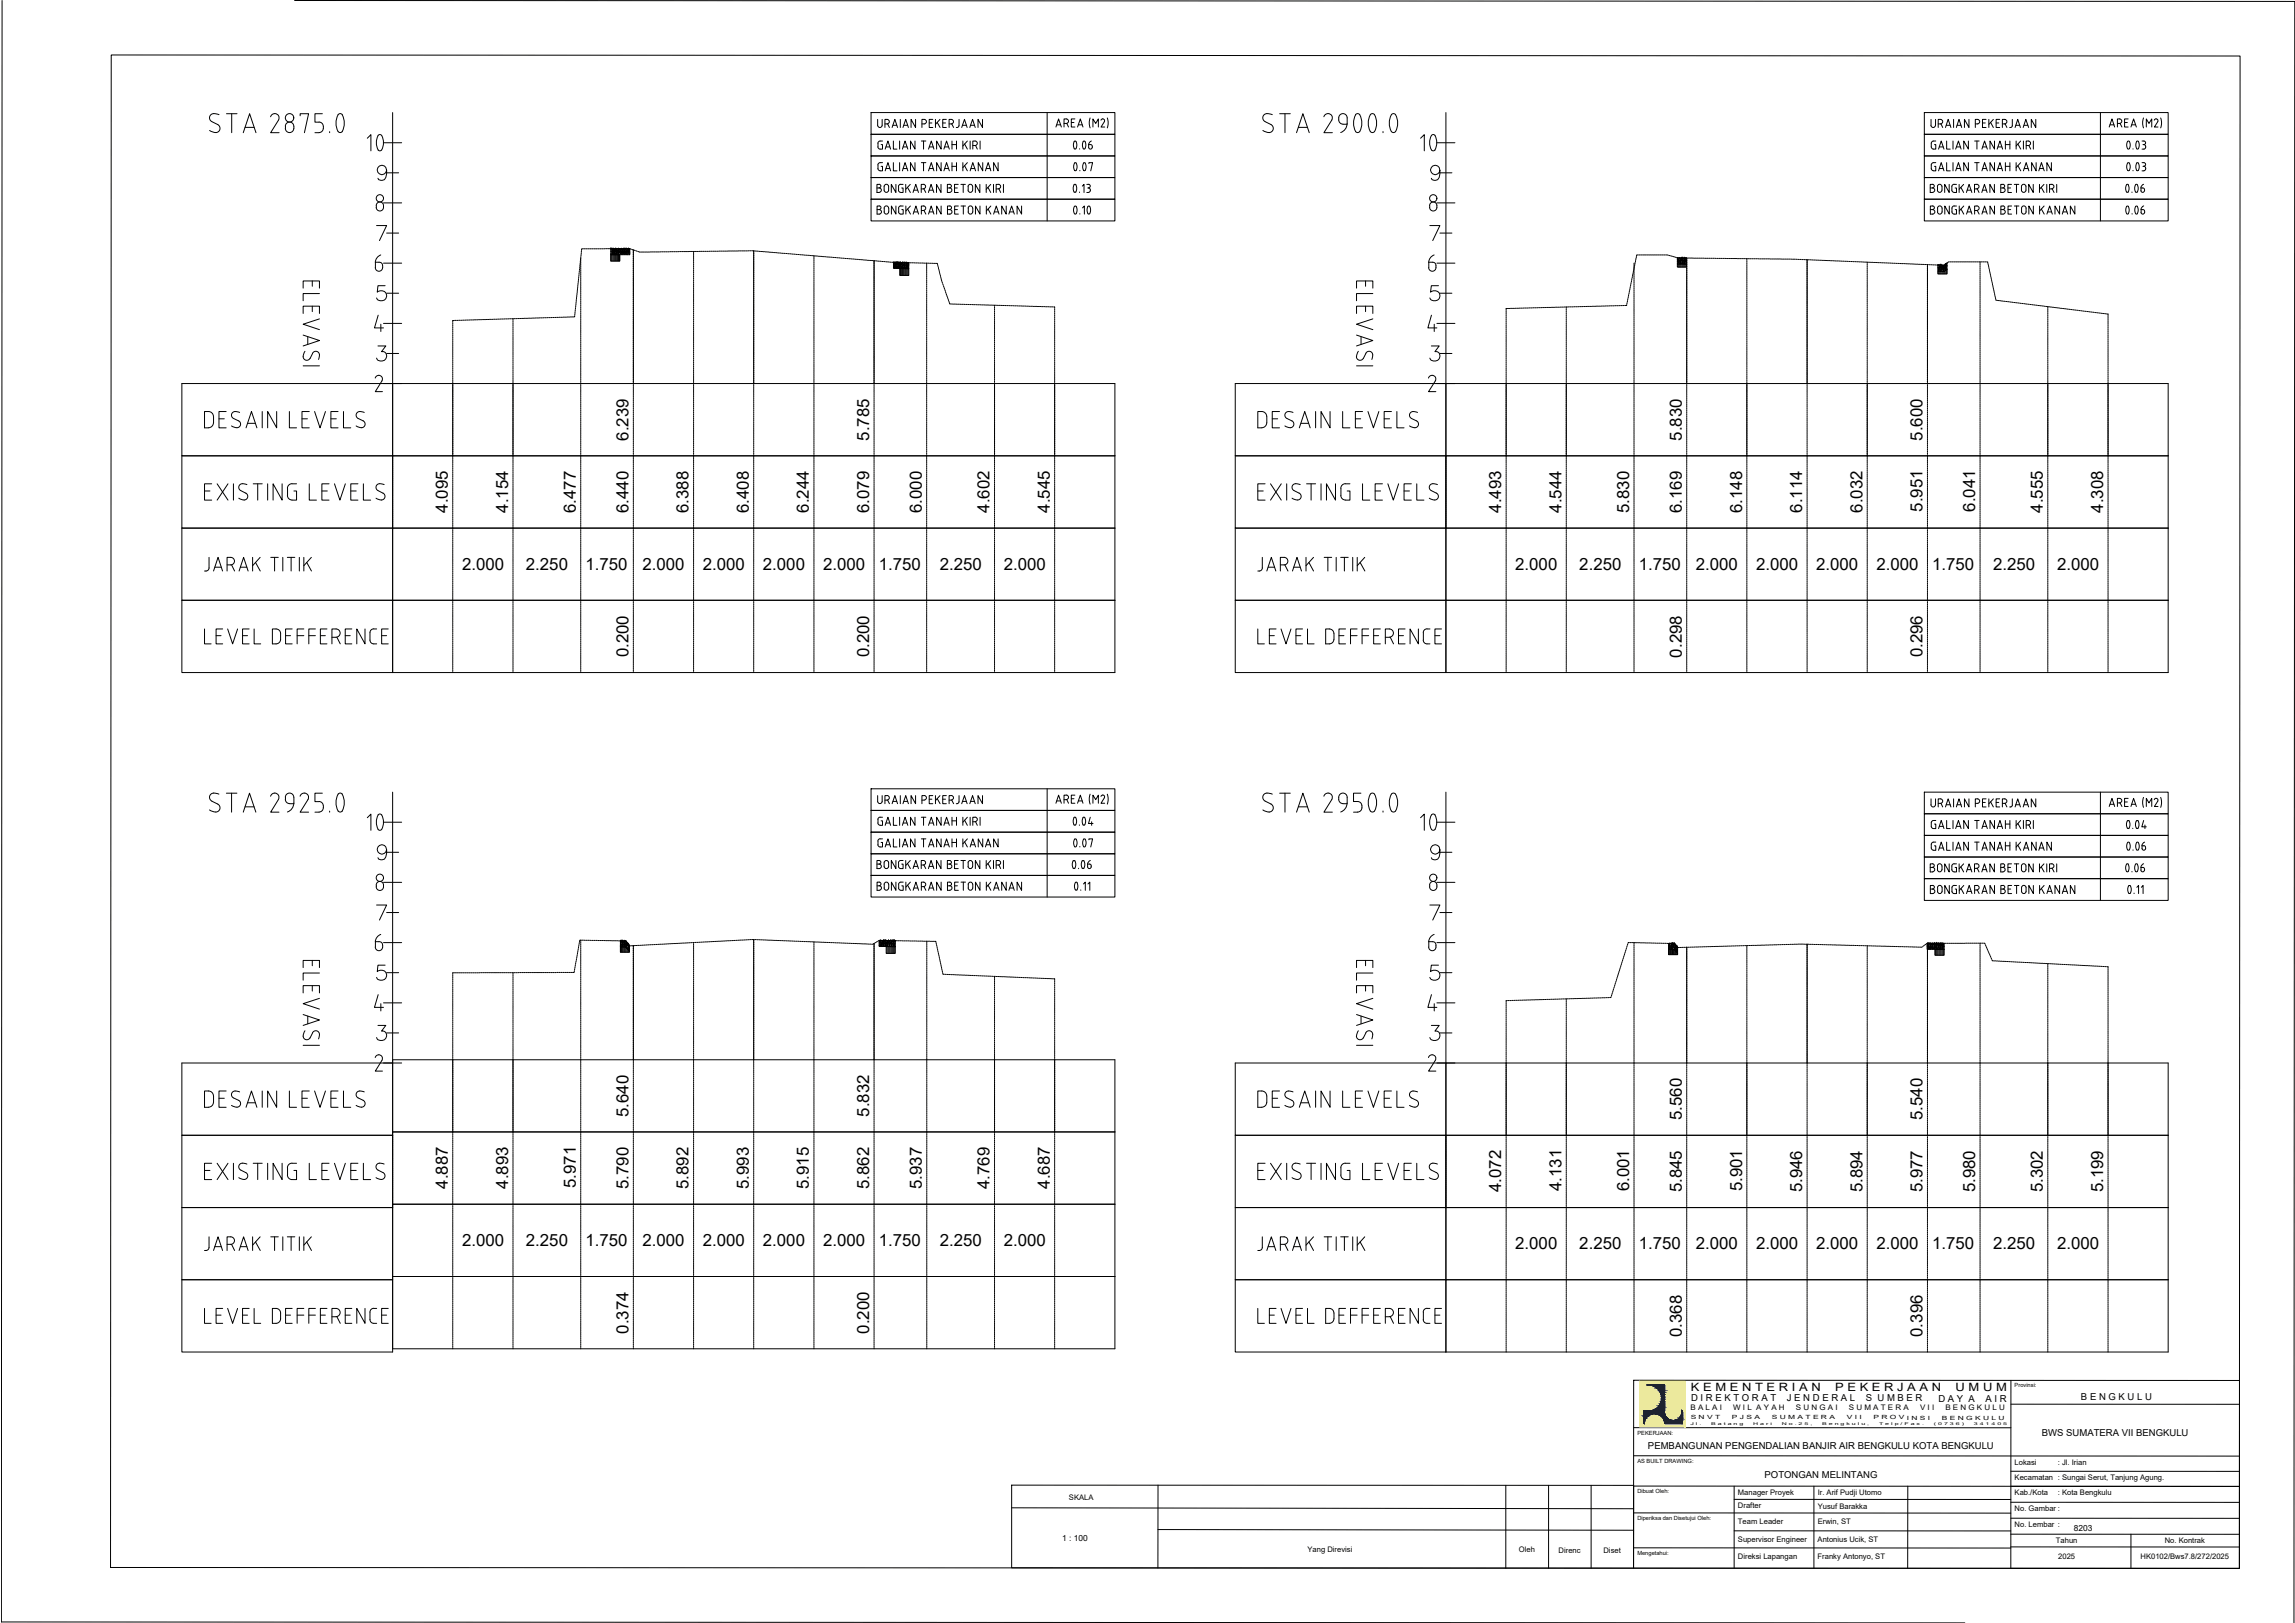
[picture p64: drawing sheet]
<svg xmlns="http://www.w3.org/2000/svg" width="420mm" height="297mm" viewBox="0 0 420 297" stroke-linecap="round" stroke-linejoin="round" font-family="sans-serif">
<defs><g id="words">
<g font-size="9.7">
<text x="63.9" y="154.5">10</text>
<text x="256.5" y="154.5">10</text>
</g>
<g font-size="9.3">
<text x="63.9" y="30">10</text>
<text x="256.5" y="30">10</text>
</g>
<g font-size="6.2">
<text x="67.7" y="50.8">6</text>
<text x="260.7" y="50.8">6</text>
<text x="36.7" y="119.2">LEVEL DEFFERENCE</text>
<text x="229.3" y="119.2">LEVEL DEFFERENCE</text>
<text x="36.7" y="243.4">LEVEL DEFFERENCE</text>
<text x="229.3" y="243.4">LEVEL DEFFERENCE</text>
</g>
<g font-size="5.7">
<text x="193.7" y="40.9">0.10</text>
<text x="386.3" y="40.9">0.06</text>
<text x="193.3" y="152.8">0.04</text>
<text x="386.3" y="157.3">0.06</text>
</g>
<g font-size="3.1">
<text x="115" y="80.7" transform="rotate(-90 115 80.7)">6.239</text>
<text x="159.1" y="80.7" transform="rotate(-90 159.1 80.7)">5.785</text>
<text x="307.9" y="80.7" transform="rotate(-90 307.9 80.7)">5.830</text>
<text x="352" y="80.7" transform="rotate(-90 352 80.7)">5.600</text>
<text x="82" y="93.8" transform="rotate(-90 82 93.8)">4.095</text>
<text x="93" y="93.8" transform="rotate(-90 93 93.8)">4.154</text>
<text x="105.4" y="93.9" transform="rotate(-90 105.4 93.9)">6.477</text>
<text x="115" y="93.9" transform="rotate(-90 115 93.9)">6.440</text>
<text x="126.1" y="93.9" transform="rotate(-90 126.1 93.9)">6.388</text>
<text x="137.1" y="93.9" transform="rotate(-90 137.1 93.9)">6.408</text>
<text x="148.1" y="93.9" transform="rotate(-90 148.1 93.9)">6.244</text>
<text x="159.1" y="93.9" transform="rotate(-90 159.1 93.9)">6.079</text>
<text x="168.7" y="93.9" transform="rotate(-90 168.7 93.9)">6.000</text>
<text x="181.2" y="93.8" transform="rotate(-90 181.2 93.8)">4.602</text>
<text x="192.2" y="93.8" transform="rotate(-90 192.2 93.8)">4.545</text>
<text x="274.8" y="93.8" transform="rotate(-90 274.8 93.8)">4.493</text>
<text x="285.9" y="93.8" transform="rotate(-90 285.9 93.8)">4.544</text>
<text x="298.3" y="93.9" transform="rotate(-90 298.3 93.9)">5.830</text>
<text x="307.9" y="93.9" transform="rotate(-90 307.9 93.9)">6.169</text>
<text x="318.9" y="93.9" transform="rotate(-90 318.9 93.9)">6.148</text>
<text x="329.9" y="93.9" transform="rotate(-90 329.9 93.9)">6.114</text>
<text x="341" y="93.9" transform="rotate(-90 341 93.9)">6.032</text>
<text x="352" y="93.7" transform="rotate(-90 352 93.7)">5.951</text>
<text x="361.6" y="93.7" transform="rotate(-90 361.6 93.7)">6.041</text>
<text x="374" y="93.8" transform="rotate(-90 374 93.8)">4.555</text>
<text x="385" y="93.8" transform="rotate(-90 385 93.8)">4.308</text>
<text x="84.6" y="104.3">2.000</text>
<text x="96.3" y="104.3">2.250</text>
<text x="107.2" y="104.3">1.750</text>
<text x="117.6" y="104.3">2.000</text>
<text x="128.7" y="104.3">2.000</text>
<text x="139.7" y="104.3">2.000</text>
<text x="150.7" y="104.3">2.000</text>
<text x="160.9" y="104.3">1.750</text>
<text x="172" y="104.3">2.250</text>
<text x="183.7" y="104.3">2.000</text>
<text x="277.4" y="104.3">2.000</text>
<text x="289.1" y="104.3">2.250</text>
<text x="300" y="104.3">1.750</text>
<text x="310.5" y="104.3">2.000</text>
<text x="321.5" y="104.3">2.000</text>
<text x="332.5" y="104.3">2.000</text>
<text x="343.5" y="104.3">2.000</text>
<text x="353.7" y="104.3">1.750</text>
<text x="364.9" y="104.3">2.250</text>
<text x="376.6" y="104.3">2.000</text>
<text x="115" y="120.3" transform="rotate(-90 115 120.3)">0.200</text>
<text x="159.1" y="120.3" transform="rotate(-90 159.1 120.3)">0.200</text>
<text x="307.9" y="120.3" transform="rotate(-90 307.9 120.3)">0.298</text>
<text x="352" y="120.3" transform="rotate(-90 352 120.3)">0.296</text>
<text x="115" y="204.4" transform="rotate(-90 115 204.4)">5.640</text>
<text x="159.1" y="204.4" transform="rotate(-90 159.1 204.4)">5.832</text>
<text x="307.9" y="205" transform="rotate(-90 307.9 205)">5.560</text>
<text x="352" y="205" transform="rotate(-90 352 205)">5.540</text>
<text x="82" y="217.6" transform="rotate(-90 82 217.6)">4.887</text>
<text x="93" y="217.6" transform="rotate(-90 93 217.6)">4.893</text>
<text x="105.4" y="217.4" transform="rotate(-90 105.4 217.4)">5.971</text>
<text x="115" y="217.6" transform="rotate(-90 115 217.6)">5.790</text>
<text x="126.1" y="217.6" transform="rotate(-90 126.1 217.6)">5.892</text>
<text x="137.1" y="217.6" transform="rotate(-90 137.1 217.6)">5.993</text>
<text x="148.1" y="217.6" transform="rotate(-90 148.1 217.6)">5.915</text>
<text x="159.1" y="217.6" transform="rotate(-90 159.1 217.6)">5.862</text>
<text x="168.8" y="217.6" transform="rotate(-90 168.8 217.6)">5.937</text>
<text x="181.2" y="217.6" transform="rotate(-90 181.2 217.6)">4.769</text>
<text x="192.2" y="217.6" transform="rotate(-90 192.2 217.6)">4.687</text>
<text x="274.8" y="218.2" transform="rotate(-90 274.8 218.2)">4.072</text>
<text x="285.9" y="218" transform="rotate(-90 285.9 218)">4.131</text>
<text x="298.3" y="218" transform="rotate(-90 298.3 218)">6.001</text>
<text x="307.9" y="218.2" transform="rotate(-90 307.9 218.2)">5.845</text>
<text x="318.9" y="218" transform="rotate(-90 318.9 218)">5.901</text>
<text x="329.9" y="218.2" transform="rotate(-90 329.9 218.2)">5.946</text>
<text x="341" y="218.2" transform="rotate(-90 341 218.2)">5.894</text>
<text x="352" y="218.2" transform="rotate(-90 352 218.2)">5.977</text>
<text x="361.6" y="218.2" transform="rotate(-90 361.6 218.2)">5.980</text>
<text x="374" y="218.2" transform="rotate(-90 374 218.2)">5.302</text>
<text x="385" y="218.2" transform="rotate(-90 385 218.2)">5.199</text>
<text x="84.6" y="228">2.000</text>
<text x="96.3" y="228">2.250</text>
<text x="107.2" y="228">1.750</text>
<text x="117.6" y="228">2.000</text>
<text x="128.7" y="228">2.000</text>
<text x="139.7" y="228">2.000</text>
<text x="150.7" y="228">2.000</text>
<text x="160.9" y="228">1.750</text>
<text x="172" y="228">2.250</text>
<text x="183.7" y="228">2.000</text>
<text x="277.4" y="228.6">2.000</text>
<text x="289.1" y="228.6">2.250</text>
<text x="300" y="228.6">1.750</text>
<text x="310.5" y="228.6">2.000</text>
<text x="321.5" y="228.6">2.000</text>
<text x="332.5" y="228.6">2.000</text>
<text x="343.5" y="228.6">2.000</text>
<text x="353.7" y="228.6">1.750</text>
<text x="364.9" y="228.6">2.250</text>
<text x="376.6" y="228.6">2.000</text>
<text x="115" y="244.1" transform="rotate(-90 115 244.1)">0.374</text>
<text x="159.1" y="244.1" transform="rotate(-90 159.1 244.1)">0.200</text>
<text x="307.9" y="244.7" transform="rotate(-90 307.9 244.7)">0.368</text>
<text x="352" y="244.7" transform="rotate(-90 352 244.7)">0.396</text>
</g>
<g font-size="2.1">
<text x="309.6" y="254.6">K E M E N T E R I A N</text>
<text x="336" y="254.6">P E K E R J A A N</text>
<text x="358" y="254.6">U M U M</text>
</g>
<g font-size="1.7">
<text x="309.6" y="256.5">D I R E K T O R A T</text>
<text x="327.1" y="256.5">J E N D E R A L</text>
<text x="341.6" y="256.5">S U M B E R</text>
<text x="354.9" y="256.5">D A Y A</text>
<text x="363.5" y="256.5">A I R</text>
<text x="381" y="256.2">B E N G K U L U</text>
<text x="373.8" y="262.8">BWS SUMATERA VII BENGKULU</text>
<text x="301.7" y="265.2">PEMBANGUNAN PENGENDALIAN BANJIR AIR BENGKULU KOTA BENGKULU</text>
<text x="323" y="270.6">POTONGAN MELINTANG</text>
</g>
<g font-size="1.5">
<text x="379.7" y="280.1">8203</text>
<text x="194.5" y="282.1">1 : 100</text>
</g>
<g font-size="1.4">
<text x="309.5" y="258.1">B A L A I</text>
<text x="317.3" y="258.1">W I L A Y A H</text>
<text x="328.8" y="258.1">S U N G A I</text>
<text x="338.5" y="258.1">S U M A T E R A</text>
<text x="351.5" y="258.1">V I I</text>
<text x="356.2" y="258.1">B E N G K U L U</text>
<text x="368.8" y="268.1">Lokasi</text>
<text x="376.7" y="268.1">: Jl. Irian</text>
<text x="195.7" y="274.5">SKALA</text>
<text x="318.2" y="273.6">Manager Proyek</text>
<text x="332.8" y="273.7">Ir. Arif Pudji Utomo</text>
<text x="368.8" y="270.9">Kecamatan : Sungai Serut, Tanjung Agung.</text>
<text x="368.8" y="273.7">Kab./Kota</text>
<text x="376.7" y="273.7">: Kota Bengkulu</text>
<text x="318.2" y="276.1">Drafter</text>
<text x="318.2" y="278.9">Team Leader</text>
<text x="332.8" y="276.1">Yusuf Barakka</text>
<text x="332.8" y="278.9">Erwin, ST</text>
<text x="368.8" y="276.6">No. Gambar :</text>
<text x="368.8" y="279.5">No. Lembar :</text>
<text x="239.4" y="284.1">Yang Direvisi</text>
<text x="278.1" y="284.1">Oleh</text>
<text x="285.3" y="284.1">Direnc</text>
<text x="293.6" y="284.1">Diset</text>
<text x="318.2" y="282.2">Supervisor Engineer</text>
<text x="318.2" y="285.3">Direksi Lapangan</text>
<text x="332.8" y="282.2">Antonius Ucik, ST</text>
<text x="332.8" y="285.3">Franky Antonyo, ST</text>
<text x="376.4" y="282.3">Tahun</text>
<text x="376.8" y="285.3">2025</text>
<text x="391.9" y="285.3">HK0102/Bws7.8/272/2025</text>
<text x="396.3" y="282.3">No. Kontrak</text>
</g>
<g font-size="1">
<text x="368.8" y="253.9">Provinsi:</text>
<text x="299.8" y="262.6">PEKERJAAN:</text>
<text x="309.5" y="259.8">S N V T</text>
<text x="317.1" y="259.8">P J S A</text>
<text x="324.4" y="259.8">S U M A T E R A</text>
<text x="338.1" y="259.8">V I I</text>
<text x="343" y="259.8">P R O V I N S I</text>
<text x="355.5" y="259.8">B E N G K U L U</text>
<text x="299.8" y="267.7">AS BUILT DRAWING:</text>
<text x="299.8" y="273.3">Dibuat Oleh:</text>
<text x="299.8" y="278.2">Diperiksa dan Disetujui Oleh:</text>
<text x="299.8" y="284.6">Mengetahui:</text>
</g>
<g font-size=".7">
<text x="309.5" y="260.8">J l .</text>
<text x="313.3" y="260.8">B a t a n g</text>
<text x="321" y="260.8">H a r i</text>
<text x="326.2" y="260.9">N o . 2 5 ,</text>
<text x="333.6" y="260.9">B e n g k u l u ,</text>
<text x="344" y="260.9">T e l p / F a x .</text>
<text x="354" y="260.9">( 0 7 3 6 )</text>
<text x="361.4" y="260.9">3 4 1 4 0 5</text>
</g>
</g></defs>
<!-- layer: C-SECTIONVIEWS_Text (Titles) -->
<g fill="none" stroke="#000" stroke-width=".18">
<path d="M38.4 23.9l1.1 .4M38.8 22.3l1.1 .5a.77 .77 0 0 1 .4 .9 .77 .77 0 0 1-.8 .6M40.1 21l-.3-.1a.87 .87 0 0 0-1.2 .1 .87 .87 0 0 0 0 1.1l.2 .2M41.5 20.8h1.9M42.4 20.8v3.5M44.5 24.3l1.2-3.5 1.2 3.5M44.9 23.3h1.6M49.5 21.4a.79 .79 0 0 1 1.1-.6 .79 .79 0 0 1 .4 1.2l-1.4 2.3h1.5M52.2 23.1a.77 .77 0 0 1 .8-.8 .77 .77 0 0 1 .8 .8M52.2 23.5a.77 .77 0 0 0 .8 .8 .77 .77 0 0 0 .8-.8M52.3 23.1v.4M53.8 23.1v.4"/>
<path d="M54.9 21.2v-.4h1.6l-.8 3.5M57.7 24.3h.7M58.4 22.3a.77 .77 0 0 1 .8 .8M59 20.8h-1.3v1.6h.7M59.2 23.5a.77 .77 0 0 1-.8 .8M59.2 23.1v.4M60.3 24.1v.2M69.1 37.2a.79 .79 0 0 1 1.2 .4 .79 .79 0 0 1-.8 1 .85 .85 0 0 1-.6-.6 .85 .85 0 0 1 .2-.8zM231.2 23.9l1.2 .4M231.6 22.3l1.1 .5a.77 .77 0 0 1 .4 .9 .77 .77 0 0 1-.8 .6M232.9 21l-.3-.1a.87 .87 0 0 0-1.1 .1 .87 .87 0 0 0-.1 1.1l.2 .2M234.3 20.8h1.9"/>
<path d="M235.2 20.8v3.5M237.4 24.3l1.1-3.5 1.2 3.5M237.7 23.3h1.7M243.1 20.8a.79 .79 0 0 0-.7 .6M243.1 20.8a.77 .77 0 0 1 .7 1.2l-1.4 2.3h1.5M245.9 22.7h.7M246.6 22.6a1.72 1.72 0 0 1-1.2 1.7M246.6 22.6v-1a.81 .81 0 0 0-1-.8 .81 .81 0 0 0-.5 1.2 .77 .77 0 0 0 .8 .7M248.2 21l.5-.2a2.65 2.65 0 0 1 0 3.4l-.5-.1M248.2 21a3.2 3.2 0 0 0 0 3.1M251 20.9l.4-.1a2.65 2.65 0 0 1 0 3.4h-.3a2.72 2.72 0 0 1-.1-3.3zM253.2 24.1v.2"/>
<path d="M261.7 37.6a.7 .7 0 0 1 .9-.6 .7 .7 0 0 1 .5 1 .67 .67 0 0 1-.7 .6 .67 .67 0 0 1-.7-.7M261.7 37.6v.4M55.5 52.7v-1.3h3v1.3M55.5 57.4v-1.4h3v1.4M57.2 51.4v1M57.2 56v1M58.5 53.7h-3v1.3M58.5 58.4l-3 .9 3 1M68.9 41.3h1.9l-1.3 2.7M69.2 57.7l-.6 2.3h1.6M69.7 59.3v1.4M70.5 52.3h-1.3l-.1 1.2a.98 .98 0 0 1 1.4-.1 .98 .98 0 0 1-.1 1.5 .98 .98 0 0 1-1.5-.4"/>
<path d="M248.3 52.7v-1.3h3v1.3M248.3 57.4v-1.4h3v1.4M250 51.4v1M250 56v1M251.3 53.7h-3v1.3M251.3 58.4l-3 .9 3 1M261.8 41.3h1.8l-1.3 2.7M262.1 57.7l-.7 2.3h1.7M262.6 59.3v1.4M263.4 52.3h-1.4l-.1 1.2a.98 .98 0 0 1 1.5-.1 .98 .98 0 0 1-.2 1.5 .98 .98 0 0 1-1.4-.4M39.1 76.2a.9 .9 0 0 0-.9-.9h-.8v3h.8M39.1 76.2v1.2a.9 .9 0 0 1-.9 .9"/>
<path d="M40.1 76.7h1M41.4 75.3h-1.3v3h1.3M43.7 77a.72 .72 0 0 1 .2 1 .72 .72 0 0 1-1 .2l-.5-.2M43.9 75.5l-.3-.1a.73 .73 0 0 0-1.1 .1 .73 .73 0 0 0 .2 1.1l1 .4M45 78.3l1-3 1 3M45.3 77.5h1.4M48 75.3v3M50.7 75.3v3l-1.7-3v3M53 75.3v3h1.3M55.3 76.7h1M55.5 61.3l3 1-3 1M55.5 67h3"/>
<path d="M55.8 64.3a.9 .9 0 0 0-.3 1 .9 .9 0 0 0 .8 .6l.5-.3 .4-.9M56.3 61.6v1.4M56.6 75.3h-1.3v3h1.3M57.2 64.7a.73 .73 0 0 1 1.1-.2 .73 .73 0 0 1 .1 1l-.1 .3M57.6 75.3l1 3 1-3M60.6 76.7h1M61.9 75.3h-1.3v3h1.3M62.9 75.3v3h1.3M65.6 76.6l.9 .4M66.5 77a.71 .71 0 0 1 .2 1 .71 .71 0 0 1-1 .2l-.5-.2M66.7 75.5l-.3-.1a.73 .73 0 0 0-1 .1 .73 .73 0 0 0 .2 1.1M68.7 69.2a.67 .67 0 0 1 .9-.5 .67 .67 0 0 1 .3 1"/>
<path d="M69.2 63.3h1.4l-.7 1.1a.89 .89 0 0 1 .9 1 .89 .89 0 0 1-1.2 .7l-.4-.2-.3-.4M69.9 69.7l-1.2 2h1.3M231.9 76.2a.9 .9 0 0 0-.9-.9h-.7v3h.7M231.9 76.2v1.2a.9 .9 0 0 1-.9 .9M232.9 76.7h1M234.3 75.3h-1.4v3h1.4M235.6 76.6l.9 .4a.71 .71 0 0 1 .2 1 .71 .71 0 0 1-1 .2l-.5-.2M236.7 75.5l-.2-.1a.73 .73 0 0 0-1.1 .1 .73 .73 0 0 0 .2 1.1M237.9 78.3l1-3 1 3M238.2 77.5h1.4M240.9 75.3v3M243.5 75.3v3l-1.6-3v3"/>
<path d="M245.8 75.3v3h1.3M248.1 76.7h1M248.3 61.3l3 1-3 1M248.3 67h3M248.7 64.3l-.3 .5a.7 .7 0 0 0 .2 1 .7 .7 0 0 0 1-.2l.5-.9M249.2 61.6v1.4M249.4 75.3h-1.3v3h1.3M250.1 64.7a.73 .73 0 0 1 1-.2 .73 .73 0 0 1 .1 1l-.1 .3M250.4 75.3l1 3 1-3M253.4 76.7h1M254.7 75.3h-1.3v3h1.3M255.7 75.3v3h1.3"/>
<path d="M259.5 75.5l-.3-.1a.73 .73 0 0 0-1 .1 .73 .73 0 0 0 .2 1.1l.9 .4a.71 .71 0 0 1 .2 1 .71 .71 0 0 1-1 .2l-.5-.2M261.5 69.2a.68 .68 0 0 1 .9-.5 .68 .68 0 0 1 .4 1M262 63.3h1.5l-.8 1.1a.89 .89 0 0 1 .9 1 .89 .89 0 0 1-1.2 .7l-.4-.2-.2-.4M262.8 69.7l-1.3 2h1.4M37.4 89.9h1M38.8 88.5h-1.4v3h1.4M39.8 88.5l1.9 3M41.7 88.5l-1.9 3M42.7 88.5v3M45.2 88.7l-.3-.1a.73 .73 0 0 0-1 .1 .73 .73 0 0 0 .2 1.1l.9 .5a.71 .71 0 0 1 .2 1 .71 .71 0 0 1-1 .1l-.5-.2M46.4 88.5h1.6M47.2 88.5v3"/>
<path d="M49 88.5v3M51.6 88.5v3l-1.6-3v3M52.6 89.4v1.3a.84 .84 0 0 0 .9 .8M53.5 88.5a.84 .84 0 0 0-.9 .9M53.5 88.5h.8M53.8 89.9h.5v1.6h-.8M56.6 88.5v3h1.3M58.9 89.9h1M60.2 88.5h-1.3v3h1.3M61.2 88.5l1 3 1-3M64.2 89.9h1M65.5 88.5h-1.3v3h1.3"/>
<path d="M66.5 88.5v3h1.4M70.3 88.7l-.2-.1a.73 .73 0 0 0-1.1 .1 .73 .73 0 0 0 .2 1.1l.9 .5a.71 .71 0 0 1 .2 1 .71 .71 0 0 1-1 .1l-.5-.2M230.3 89.9h1M231.6 88.5h-1.3v3h1.3M232.6 88.5l2 3M234.6 88.5l-2 3M235.6 88.5v3M238 88.7l-.2-.1a.73 .73 0 0 0-1.1 .1 .73 .73 0 0 0 .2 1.1l.9 .5a.71 .71 0 0 1 .2 1 .71 .71 0 0 1-1 .1l-.5-.2M239.2 88.5h1.7M240 88.5v3M241.9 88.5v3M244.5 88.5v3l-1.7-3v3"/>
<path d="M245.5 90.7a.84 .84 0 0 0 .8 .8M245.5 89.4v1.3M246.3 88.5a.84 .84 0 0 0-.8 .9M246.3 88.5h.8M246.6 89.9h.5v1.6h-.8M249.4 88.5v3h1.4M251.8 89.9h1M253.1 88.5h-1.3v3h1.3M254.1 88.5l1 3 1-3M257 89.9h1M258.4 88.5h-1.4v3h1.4M259.4 88.5v3h1.3"/>
<path d="M263.2 88.7l-.3-.1a.73 .73 0 0 0-1.1 .1 .73 .73 0 0 0 .2 1.1l1 .5a.71 .71 0 0 1 .2 1 .71 .71 0 0 1-1.1 .1l-.4-.2M38.3 102v1.9a.63 .63 0 0 1-.9 .6M39.1 104.5l.8-2.5 .8 2.5M39.3 103.8h1.2M41.6 103.4h.6a.69 .69 0 0 0 .7-.7 .69 .69 0 0 0-.7-.7h-.6v2.5M42.4 103.4l.5 1.1M43.8 104.5l.8-2.5 .8 2.5M44 103.8h1.2M46.2 102v2.5M46.8 102.9l.8 1.6M47.6 102l-1.4 1.5M49.6 102h1.3"/>
<path d="M50.3 102v2.5M51.8 102v2.5M52.6 102h1.4M53.3 102v2.5M54.8 102v2.5M55.6 102v2.5M56.2 102.9l.8 1.6M57 102l-1.4 1.5M231.1 102v1.9a.63 .63 0 0 1-.8 .6M231.9 104.5l.8-2.5 .9 2.5M232.2 103.8h1.1M234.4 103.4h.7"/>
<path d="M235.1 102a.69 .69 0 0 1 .7 .7 .69 .69 0 0 1-.7 .7M235.1 102h-.7v2.5M235.2 103.4l.6 1.1M236.6 104.5l.8-2.5 .9 2.5M236.9 103.8h1.1M239.1 102v2.5M239.6 102.9l.9 1.6M240.5 102l-1.4 1.5M242.4 102h1.4M243.1 102v2.5M244.6 102v2.5M245.4 102h1.4"/>
<path d="M246.1 102v2.5M247.7 102v2.5M248.5 102v2.5M249 102.9l.9 1.6M249.9 102l-1.4 1.5M38.8 146.6l1.1 .6a.83 .83 0 0 1 .2 1.1 .83 .83 0 0 1-1.2 .2l-.6-.3M39.1 145.1l1 .2M39.1 145.1a.77 .77 0 0 0-.7 .6 .77 .77 0 0 0 .4 .9M41.4 145.2h2M42.4 145.2v3.4M44.5 148.6l1.2-3.4 1.1 3.4M44.9 147.7h1.6"/>
<path d="M49.5 145.7a.78 .78 0 0 1 1.1-.5 .78 .78 0 0 1 .4 1.1M51 146.3l-1.4 2.3h1.5M52.2 145.9a.77 .77 0 0 1 .8-.8 .77 .77 0 0 1 .8 .8M52.2 146.3a.77 .77 0 0 0 .8 .8M52.3 145.9v.4M53 147.1h.8M53.8 147a1.72 1.72 0 0 1-1.2 1.6M53.8 145.9v1.1M54.9 145.7a.79 .79 0 0 1 1.1-.5 .79 .79 0 0 1 .4 1.1l-1.5 2.3h1.6M57.7 148.6h.7M58.4 146.7a.77 .77 0 0 1 .8 .8M59 145.2h-1.3v1.5h.7"/>
<path d="M59.2 147.8a.77 .77 0 0 1-.8 .8M59.2 147.5v.4M60.3 148.4v.2M231.2 148.2l1.2 .4M231.6 146.6l1.1 .6a.77 .77 0 0 1 .4 .8 .77 .77 0 0 1-.8 .6M232.9 145.3l-.3-.1a.87 .87 0 0 0-1.1 .1 .87 .87 0 0 0-.1 1.2l.2 .1M234.3 145.2h1.9M235.2 145.2v3.4M237.4 148.6l1.1-3.4 1.2 3.4M237.7 147.7h1.7M243.1 145.1a.79 .79 0 0 0-.7 .6M243.1 145.1a.77 .77 0 0 1 .7 1.2l-1.4 2.3h1.5"/>
<path d="M245.9 147.1h.7M246.6 147a1.72 1.72 0 0 1-1.2 1.6M246.6 147v-1.1a.81 .81 0 0 0-1-.7 .81 .81 0 0 0-.5 1.1 .77 .77 0 0 0 .8 .8M247.8 148.6h.8M249.2 145.2h-1.4v1.5h.7a.77 .77 0 0 1 .8 .8M249.3 147.8a.77 .77 0 0 1-.8 .8M249.3 147.5v.4M251 145.2h.4a2.65 2.65 0 0 1 0 3.4h-.3a2.72 2.72 0 0 1-.1-3.4zM55.5 177.1v-1.3h3v1.3M57.2 175.8v.9M58.5 178.1h-3v1.3M68.7 173.3a.67 .67 0 0 0 .7 .7 .67 .67 0 0 0 .6-.7"/>
<path d="M68.9 165.6h1.9l-1.3 2.8M69.1 161.5a.79 .79 0 0 1 1.2 .4 .79 .79 0 0 1-.8 1.1 .85 .85 0 0 1-.6-.6 .85 .85 0 0 1 .2-.9zM69.7 171a1.51 1.51 0 0 0-1 1.3M70 173l-.1-.5a1.28 1.28 0 0 0-1.2-.2v1M70.1 173v.3M70.5 176.6h-1.3l-.1 1.2a.98 .98 0 0 1 1.4 0 .98 .98 0 0 1-.1 1.5 .98 .98 0 0 1-1.5-.4M248.3 177.1v-1.3h3v1.3M250 175.8v.9M251.3 178.1h-3v1.3M261.6 172.3v1a.7 .7 0 0 0 .8 .7 .7 .7 0 0 0 .5-1l-.2-.5-.5-.1M261.6 172.3h.6M261.7 162a.7 .7 0 0 1 .9-.7 .7 .7 0 0 1 .5 1 .67 .67 0 0 1-.7 .7 .67 .67 0 0 1-.7-.7"/>
<path d="M261.7 162v.3M261.8 165.6h1.8l-1.3 2.8M262.6 171a1.51 1.51 0 0 0-1 1.3M263.4 176.6h-1.4l-.1 1.2a.98 .98 0 0 1 1.5 0 .98 .98 0 0 1-.2 1.5 .98 .98 0 0 1-1.4-.4M41.4 199.7h-1.3v3h1.3M43.9 199.8l-.3-.1a.73 .73 0 0 0-1.1 .2 .73 .73 0 0 0 .2 1l1 .5M48 199.7v3M50.7 199.7v3l-1.7-3v3M53 199.7v3h1.3M55.5 181.7v-1.3h3v1.3M55.5 185.7l3 1-3 1M55.5 191.3h3"/>
<path d="M55.8 188.7a.9 .9 0 0 0-.3 .9 .9 .9 0 0 0 .8 .7l.5-.4 .4-.9M56.3 186v1.4M56.6 199.7h-1.3v3h1.3M57.2 180.4v1M57.2 189a.73 .73 0 0 1 1.1-.2 .73 .73 0 0 1 .1 1.1l-.1 .2M57.6 199.7l1 3 1-3M58.5 182.7l-3 1 3 1M61.9 199.7h-1.3v3h1.3M62.9 199.7v3h1.3M66.7 199.8l-.3-.1a.73 .73 0 0 0-1 .2 .73 .73 0 0 0 .2 1M68.7 193.5a.67 .67 0 0 1 .9-.4 .67 .67 0 0 1 .3 1M69.2 187.7h1.4l-.7 1a.89 .89 0 0 1 .9 1 .89 .89 0 0 1-1.2 .7l-.4-.1-.3-.4"/>
<path d="M69.2 182l-.6 2.4h1.6M69.7 183.7v1.3M69.9 194.1l-1.2 1.9h1.3M234.3 199.7h-1.4v3h1.4M236.7 199.8l-.2-.1a.73 .73 0 0 0-1.1 .2 .73 .73 0 0 0 .2 1M240.9 199.7v3M243.5 199.7v3l-1.6-3v3M245.8 199.7v3h1.3M248.3 181.7v-1.3h3v1.3M248.3 185.7l3 1-3 1M248.3 191.3h3M248.7 188.7l-.3 .4a.7 .7 0 0 0 .2 1 .7 .7 0 0 0 1-.2l.5-.9"/>
<path d="M249.2 186v1.4M249.4 199.7h-1.3v3h1.3M250 180.4v1M250.1 189a.73 .73 0 0 1 1-.2 .73 .73 0 0 1 .1 1.1l-.1 .2M250.4 199.7l1 3 1-3M251.3 182.7l-3 1 3 1M254.7 199.7h-1.3v3h1.3M255.7 199.7v3h1.3M259.5 199.8l-.3-.1a.73 .73 0 0 0-1 .2 .73 .73 0 0 0 .2 1l.9 .5a.71 .71 0 0 1 .2 1 .71 .71 0 0 1-1 .1l-.5-.2M261.5 193.5a.68 .68 0 0 1 .9-.4 .68 .68 0 0 1 .4 1M262 187.7h1.5l-.8 1a.89 .89 0 0 1 .9 1 .89 .89 0 0 1-1.2 .7l-.4-.1-.2-.4M262.1 182l-.7 2.4h1.7"/>
<path d="M262.6 183.7v1.3M262.8 194.1l-1.3 1.9h1.4M37.4 214.2h1M38.8 212.9h-1.4v3h1.4M39.1 200.6a.9 .9 0 0 0-.9-.9h-.8v3h.8M39.1 200.6v1.1a.9 .9 0 0 1-.9 .9M39.8 212.9l1.9 3M40.1 201h1M41.7 212.9l-1.9 3M42.7 212.9v3M43.7 201.4a.72 .72 0 0 1 .2 1 .72 .72 0 0 1-1 .1l-.5-.2M45 202.7l1-3 1 3"/>
<path d="M45.2 213h-.3a.73 .73 0 0 0-1 .1 .73 .73 0 0 0 .2 1l.9 .5a.71 .71 0 0 1 .2 1 .71 .71 0 0 1-1 .2l-.5-.3M45.3 201.8h1.4M46.4 212.9h1.6M47.2 212.9v3M49 212.9v3M51.6 212.9v3l-1.6-3v3M52.6 213.7v1.3a.84 .84 0 0 0 .9 .9h.8v-1.7h-.5M53.5 212.9a.84 .84 0 0 0-.9 .8M53.5 212.9h.8M55.3 201h1M56.6 212.9v3h1.3M58.9 214.2h1"/>
<path d="M60.2 212.9h-1.3v3h1.3M60.6 201h1M61.2 212.9l1 3 1-3M64.2 214.2h1M65.5 212.9h-1.3v3h1.3M65.6 200.9l.9 .5M66.5 201.4a.71 .71 0 0 1 .2 1 .71 .71 0 0 1-1 .1l-.5-.2M66.5 212.9v3h1.4M70.3 213h-.2a.73 .73 0 0 0-1.1 .1 .73 .73 0 0 0 .2 1l.9 .5a.71 .71 0 0 1 .2 1 .71 .71 0 0 1-1 .2l-.5-.3M230.3 214.2h1M231.6 212.9h-1.3v3h1.3M231.9 200.6a.9 .9 0 0 0-.9-.9h-.7v3h.7"/>
<path d="M231.9 200.6v1.1a.9 .9 0 0 1-.9 .9M232.6 212.9l2 3M232.9 201h1M234.6 212.9l-2 3M235.6 212.9v3M235.6 200.9l.9 .5a.71 .71 0 0 1 .2 1 .71 .71 0 0 1-1 .1l-.5-.2M237.9 202.7l1-3 1 3M238 213h-.2a.73 .73 0 0 0-1.1 .1 .73 .73 0 0 0 .2 1l.9 .5a.71 .71 0 0 1 .2 1 .71 .71 0 0 1-1 .2l-.5-.3M238.2 201.8h1.4M239.2 212.9h1.7M240 212.9v3M241.9 212.9v3"/>
<path d="M244.5 212.9v3l-1.7-3v3M245.5 213.7v1.4M246.3 212.9a.84 .84 0 0 0-.8 .8M246.3 212.9h.8M246.6 214.2h.5v1.7h-.8a.84 .84 0 0 1-.8-.9M248.1 201h1M249.4 212.9v3h1.4M251.8 214.2h1M253.1 212.9h-1.3v3h1.3M253.4 201h1M254.1 212.9l1 3 1-3M257 214.2h1"/>
<path d="M258.4 212.9h-1.4v3h1.4M259.4 212.9v3h1.3M263.2 213h-.3a.73 .73 0 0 0-1.1 .1 .73 .73 0 0 0 .2 1l1 .5a.71 .71 0 0 1 .2 1 .71 .71 0 0 1-1.1 .2l-.4-.3M38.3 226.4v1.9a.63 .63 0 0 1-.9 .6M39.1 228.9l.8-2.5 .8 2.5M39.3 228.2h1.2M41.6 227.7h.6a.69 .69 0 0 0 .7-.6 .69 .69 0 0 0-.7-.7h-.6v2.5M42.4 227.7l.5 1.2M43.8 228.9l.8-2.5 .8 2.5M44 228.2h1.2M46.2 226.4v2.5M46.8 227.3l.8 1.6"/>
<path d="M47.6 226.4l-1.4 1.5M49.6 226.4h1.3M50.3 226.4v2.5M51.8 226.4v2.5M52.6 226.4h1.4M53.3 226.4v2.5M54.8 226.4v2.5M55.6 226.4v2.5M56.2 227.3l.8 1.6M57 226.4l-1.4 1.5M231.1 226.4v1.9a.63 .63 0 0 1-.8 .6M231.9 228.9l.8-2.5 .9 2.5"/>
<path d="M232.2 228.2h1.1M234.4 227.7h.7M235.1 226.4a.69 .69 0 0 1 .7 .7 .69 .69 0 0 1-.7 .6M235.1 226.4h-.7v2.5M235.2 227.7l.6 1.2M236.6 228.9l.8-2.5 .9 2.5M236.9 228.2h1.1M239.1 226.4v2.5M239.6 227.3l.9 1.6M240.5 226.4l-1.4 1.5M242.4 226.4h1.4M243.1 226.4v2.5"/>
<path d="M244.6 226.4v2.5M245.4 226.4h1.4M246.1 226.4v2.5M247.7 226.4v2.5M248.5 226.4v2.5M249 227.3l.9 1.6M249.9 226.4l-1.4 1.5"/>
<circle cx="53" cy="21.6" r=".77"/>
<circle cx="69.5" cy="36.3" r=".67"/>
<circle cx="262.4" cy="36.3" r=".67"/>
<circle cx="69.5" cy="160.7" r=".67"/>
<circle cx="262.4" cy="160.7" r=".67"/>
</g>
<!-- layer: C-SECTIONVIEWS_Grid -->
<g fill="none" stroke="#000" stroke-width=".18">
<path d="M70.2 37.1h3.3M71.9 20.6v102.5M263.1 37.1h3.3M264.7 20.6v102.5M70.2 59.2h3.3M70.8 53.7h2.2M70.8 42.7h2.2M263.1 59.2h3.3M263.6 53.7h2.2M263.6 42.7h2.2M70.8 64.7h2.2M73.5 70.2h-40.2v13.2h38.6v-13.2h132.2v52.9h-132.2"/>
<path d="M263.6 64.7h2.2M266.4 70.2h-40.3v13.2h38.6v-13.2h132.2v52.9h-132.2M33.3 83.4h170.8h-132.2v13.3h-38.6zM33.3 96.7h170.8h-132.2v13.2h-38.6zM226.1 83.4h170.8h-132.2v13.3h-38.6zM226.1 96.7h170.8h-132.2v13.2h-38.6zM33.3 109.9h170.8h-132.2v13.2h-38.6zM226.1 109.9h170.8h-132.2v13.2h-38.6zM71.9 145v102.4h-38.6v-13.2h38.6h-38.6v-13.2h38.6h-38.6v-13.2h38.6h-38.6v-13.3h40.2M264.7 145v102.4M70.2 172.5h3.3M70.2 161.5h3.3"/>
<path d="M70.8 178h2.2M70.8 167h2.2M263.1 172.5h3.3M263.1 161.5h3.3M263.6 178h2.2M263.6 167h2.2M70.2 183.5h3.3M70.8 189h2.2M71.9 194h132.2v52.9h-132.2v-13.3h132.2h-132.2v-13.2h132.2h-132.2v-13.2h132.2h-132.2zM263.1 183.5h3.3M263.6 189h2.2M266.4 194.5h-40.3v13.3h38.6v-13.3h132.2v52.9h-132.2"/>
<path d="M226.1 207.8h170.8h-132.2v13.2h-38.6zM226.1 221h170.8h-132.2v13.2h-38.6zM226.1 234.2h170.8h-132.2v13.2h-38.6z"/>
</g>
<!-- layer: C-SECTIONVIEWS_Text (Band Entries) -->
<g fill="none" stroke="#000" stroke-width=".18">
<path d="M82.9 58.7v.2M82.9 59.1v.2M82.9 59.4v.3M82.9 59.8v.3M93.9 58.3v.3M93.9 58.7v.3M93.9 59.1v.2M93.9 59.4v.3M93.9 59.8v.3M106.3 47.3v.1M106.3 47.5v.3M106.3 47.9v.3"/>
<path d="M106.3 48.3v.2M106.3 48.7v.2M106.3 49v.3M106.3 49.4v.3M106.3 49.8v.2M106.3 50.2v.2M106.3 50.5v.3M106.3 50.9v.3M106.3 51.3v.2M106.3 51.7v.2M106.3 52v.3M106.3 52.4v.3"/>
<path d="M106.3 52.8v.2M106.3 53.2v.2M106.3 53.5v.3M106.3 53.9v.3M106.3 54.3v.2M106.3 54.7v.2M106.3 55v.3M106.3 55.4v.3M106.3 55.8v.2M106.3 56.2v.2M106.3 56.5v.3M106.3 56.9v.3"/>
<path d="M106.3 57.3v.2M106.3 57.7v.2M106.3 58v.3M106.3 58.4v.3M106.3 58.8v.2M106.3 59.2v.2M106.3 59.5v.3M106.3 59.9v.3M116 45.7v.2M116 46v.3M116 46.4v.3M116 46.8v.2"/>
<path d="M116 47.2v.2M116 47.5v.3M116 47.9v.3M116 48.3v.2M116 48.6v.3M116 49v.3M116 49.4v.3M116 49.8v.2M116 50.2v.2M116 50.5v.3M116 50.9v.3M116 51.3v.2"/>
<path d="M116 51.7v.2M116 52v.3M116 52.4v.2M116 52.8v.2M116 53.2v.2M116 53.5v.3M116 53.9v.3M116 54.3v.2M116 54.7v.2M116 55v.3M116 55.4v.3M116 55.8v.2"/>
<path d="M116 56.2v.2M116 56.5v.3M116 56.9v.3M116 57.3v.2M116 57.7v.2M116 58v.3M116 58.4v.3M116 58.8v.2M116 59.1v.3M116 59.5v.3M116 59.9v.3M127 46v.2"/>
<path d="M127 46.4v.2M127 46.7v.3M127 47.1v.3M127 47.5v.2M127 47.9v.2M127 48.2v.3M127 48.6v.3M127 49v.2M127 49.4v.2M127 49.7v.3M127 50.1v.3M127 50.5v.2"/>
<path d="M127 50.9v.2M127 51.2v.3M127 51.6v.3M127 52v.2M127 52.4v.2M127 52.7v.3M127 53.1v.3M127 53.5v.2M127 53.9v.2M127 54.2v.3M127 54.6v.3M127 55v.2"/>
<path d="M127 55.4v.2M127 55.7v.3M127 56.1v.3M127 56.5v.2M127 56.9v.2M127 57.2v.3M127 57.6v.3M127 58v.2M127 58.4v.2M127 58.7v.3M127 59.1v.3M127 59.5v.2"/>
<path d="M127 59.9v.2M138 45.9v.3M138 46.3v.3M138 46.7v.2M138 47.1v.2M138 47.4v.3M138 47.8v.3M138 48.2v.2M138 48.6v.2M138 48.9v.3M138 49.3v.3M138 49.7v.2"/>
<path d="M138 50.1v.2M138 50.4v.3M138 50.8v.3M138 51.2v.2M138 51.5v.3M138 51.9v.3M138 52.3v.3M138 52.7v.2M138 53.1v.2M138 53.4v.3M138 53.8v.2M138 54.2v.2"/>
<path d="M138 54.6v.2M138 54.9v.3M138 55.3v.2M138 55.7v.2M138 56.1v.2M138 56.4v.3M138 56.8v.3M138 57.2v.2M138 57.6v.2M138 57.9v.3M138 58.3v.3M138 58.7v.2"/>
<path d="M138 59.1v.2M138 59.4v.3M138 59.8v.3M149 46.8v.2M149 47.1v.3M149 47.5v.3M149 47.9v.2M149 48.3v.2M149 48.6v.3M149 49v.3M149 49.4v.2M149 49.8v.2"/>
<path d="M149 50.1v.3M149 50.5v.3M149 50.9v.2M149 51.3v.2M149 51.6v.3M149 52v.3M149 52.4v.2M149 52.8v.2M149 53.1v.3M149 53.5v.2M149 53.9v.2M149 54.3v.2"/>
<path d="M149 54.6v.3M149 55v.3M149 55.4v.2M149 55.8v.2M149 56.1v.3M149 56.5v.3M149 56.9v.2M149 57.3v.2M149 57.6v.3M149 58v.3M149 58.4v.2M149 58.8v.2"/>
<path d="M149 59.1v.3M149 59.5v.3M149 59.9v.2M160 47.7v.3M160 48.1v.3M160 48.5v.3M160 48.9v.3M160 49.3v.2M160 49.6v.3M160 50v.3M160 50.4v.3M160 50.8v.2"/>
<path d="M160 51.1v.3M160 51.5v.3M160 51.9v.2M160 52.3v.2M160 52.6v.3M160 53v.3M160 53.4v.2M160 53.8v.2M160 54.2v.2M160 54.5v.3M160 54.9v.2M160 55.3v.2"/>
<path d="M160 55.7v.2M160 56v.3M160 56.4v.2M160 56.8v.2M160 57.2v.2M160 57.5v.3M160 57.9v.3M160 58.3v.2M160 58.7v.2M160 59v.3M160 59.4v.3M160 59.8v.2"/>
<path d="M169.7 48.2v.2M169.7 48.6v.2M169.7 48.9v.3M169.7 49.3v.3M169.7 49.7v.2M169.7 50.1v.2M169.7 50.4v.3M169.7 50.8v.3M169.7 51.2v.2M169.7 51.5v.3M169.7 51.9v.3M169.7 52.3v.3"/>
<path d="M169.7 52.7v.2M169.7 53.1v.2M169.7 53.4v.3M169.7 53.8v.3M169.7 54.2v.2M169.7 54.6v.2M169.7 54.9v.3M169.7 55.3v.2M169.7 55.7v.2M169.7 56.1v.2M169.7 56.4v.3M169.7 56.8v.3"/>
<path d="M169.7 57.2v.2M169.7 57.6v.2M169.7 57.9v.3M169.7 58.3v.3M169.7 58.7v.2M169.7 59.1v.2M169.7 59.4v.3M169.7 59.8v.3M182.1 55.9v.1M182.1 56.2v.2M182.1 56.5v.3M182.1 56.9v.3"/>
<path d="M182.1 57.3v.2M182.1 57.7v.2M182.1 58v.3M182.1 58.4v.3M182.1 58.8v.2M182.1 59.1v.3M182.1 59.5v.3M182.1 59.9v.3M193.1 56.2v.2M193.1 56.5v.3M193.1 56.9v.2M193.1 57.3v.2"/>
<path d="M193.1 57.6v.3M193.1 58v.3M193.1 58.4v.2M193.1 58.7v.3M193.1 59.1v.3M193.1 59.5v.3M193.1 59.9v.2M275.7 56.5v.2M275.7 56.8v.3M275.7 57.2v.3M275.7 57.6v.2M275.7 58v.2"/>
<path d="M275.7 58.3v.3M275.7 58.7v.3M275.7 59.1v.2M275.7 59.5v.2M275.7 59.8v.3M286.7 56.2v.2M286.7 56.5v.3M286.7 56.9v.2M286.7 57.3v.2M286.7 57.6v.3M286.7 58v.3M286.7 58.4v.2"/>
<path d="M286.7 58.8v.2M286.7 59.1v.3M286.7 59.5v.3M286.7 59.9v.2M299.1 48.2v.2M299.1 48.6v.2M299.1 48.9v.3M299.1 49.3v.3M299.1 49.7v.2M299.1 50.1v.2M299.1 50.4v.3M299.1 50.8v.3"/>
<path d="M299.1 51.2v.2M299.1 51.5v.3M299.1 51.9v.3M299.1 52.3v.3M299.1 52.7v.2M299.1 53.1v.2M299.1 53.4v.3M299.1 53.8v.3M299.1 54.2v.2M299.1 54.6v.2M299.1 54.9v.3M299.1 55.3v.2"/>
<path d="M299.1 55.7v.2M299.1 56.1v.2M299.1 56.4v.3M299.1 56.8v.3M299.1 57.2v.2M299.1 57.6v.2M299.1 57.9v.3M299.1 58.3v.3M299.1 58.7v.2M299.1 59.1v.2M299.1 59.4v.3M299.1 59.8v.3"/>
<path d="M308.8 47.2v.2M308.8 47.5v.3M308.8 47.9v.3M308.8 48.3v.2M308.8 48.6v.3M308.8 49v.3M308.8 49.4v.2M308.8 49.8v.2M308.8 50.2v.2M308.8 50.5v.3M308.8 50.9v.2M308.8 51.3v.2"/>
<path d="M308.8 51.7v.2M308.8 52v.3M308.8 52.4v.2M308.8 52.8v.2M308.8 53.2v.2M308.8 53.5v.3M308.8 53.9v.3M308.8 54.3v.2M308.8 54.7v.2M308.8 55v.3M308.8 55.4v.3M308.8 55.8v.2"/>
<path d="M308.8 56.1v.3M308.8 56.5v.3M308.8 56.9v.3M308.8 57.3v.2M308.8 57.6v.3M308.8 58v.3M308.8 58.4v.3M308.8 58.8v.2M308.8 59.1v.3M308.8 59.5v.3M308.8 59.9v.2M319.8 47.3v.4"/>
<path d="M319.8 47.8v.2M319.8 48.1v.3M319.8 48.5v.3M319.8 48.9v.3M319.8 49.3v.2M319.8 49.6v.3M319.8 50v.3M319.8 50.4v.2M319.8 50.8v.2M319.8 51.1v.3M319.8 51.5v.3M319.8 51.9v.2"/>
<path d="M319.8 52.3v.2M319.8 52.6v.3M319.8 53v.3M319.8 53.4v.2M319.8 53.8v.2M319.8 54.2v.2M319.8 54.5v.3M319.8 54.9v.2M319.8 55.3v.2M319.8 55.7v.2M319.8 56v.3M319.8 56.4v.2"/>
<path d="M319.8 56.8v.2M319.8 57.2v.2M319.8 57.5v.3M319.8 57.9v.3M319.8 58.3v.2M319.8 58.6v.3M319.8 59v.3M319.8 59.4v.3M319.8 59.8v.2M330.8 47.5v.2M330.8 47.9v.2M330.8 48.2v.3"/>
<path d="M330.8 48.6v.3M330.8 49v.2M330.8 49.4v.2M330.8 49.7v.3M330.8 50.1v.3M330.8 50.5v.2M330.8 50.9v.2M330.8 51.3v.2M330.8 51.6v.3M330.8 52v.2M330.8 52.4v.2M330.8 52.7v.3"/>
<path d="M330.8 53.1v.3M330.8 53.5v.2M330.8 53.9v.2M330.8 54.2v.3M330.8 54.6v.3M330.8 55v.3M330.8 55.4v.2M330.8 55.7v.3M330.8 56.1v.3M330.8 56.5v.2M330.8 56.9v.2M330.8 57.2v.3"/>
<path d="M330.8 57.6v.3M330.8 58v.2M330.8 58.4v.2M330.8 58.7v.3M330.8 59.1v.3M330.8 59.5v.2M330.8 59.9v.2M341.8 48v.2M341.8 48.3v.2M341.8 48.6v.3M341.8 49v.3M341.8 49.4v.3"/>
<path d="M341.8 49.8v.2M341.8 50.2v.2M341.8 50.5v.3M341.8 50.9v.2M341.8 51.3v.2M341.8 51.7v.2M341.8 52v.3M341.8 52.4v.2M341.8 52.8v.2M341.8 53.2v.2M341.8 53.5v.3M341.8 53.9v.3"/>
<path d="M341.8 54.3v.2M341.8 54.7v.2M341.8 55v.3M341.8 55.4v.3M341.8 55.8v.2M341.8 56.2v.2M341.8 56.5v.3M341.8 56.9v.3M341.8 57.3v.2M341.8 57.6v.3M341.8 58v.3M341.8 58.4v.3"/>
<path d="M341.8 58.8v.2M341.8 59.1v.3M341.8 59.5v.3M341.8 59.9v.3M352.9 48.4v.2M352.9 48.7v.2M352.9 49.1v.2M352.9 49.4v.3M352.9 49.8v.3M352.9 50.2v.2M352.9 50.6v.2M352.9 50.9v.3"/>
<path d="M352.9 51.3v.3M352.9 51.7v.3M352.9 52.1v.2M352.9 52.4v.3M352.9 52.8v.3M352.9 53.2v.2M352.9 53.6v.2M352.9 53.9v.3M352.9 54.3v.3M352.9 54.7v.2M352.9 55.1v.2M352.9 55.4v.3"/>
<path d="M352.9 55.8v.3M352.9 56.2v.2M352.9 56.6v.2M352.9 56.9v.3M352.9 57.3v.3M352.9 57.7v.2M352.9 58.1v.2M352.9 58.4v.3M352.9 58.8v.3M352.9 59.2v.2M352.9 59.6v.2M352.9 59.9v.3"/>
<path d="M362.5 47.9v.2M362.5 48.2v.3M362.5 48.6v.3M362.5 49v.3M362.5 49.4v.2M362.5 49.7v.3M362.5 50.1v.3M362.5 50.5v.3M362.5 50.9v.2M362.5 51.3v.2M362.5 51.6v.3M362.5 52v.2"/>
<path d="M362.5 52.4v.2M362.5 52.8v.2M362.5 53.1v.3M362.5 53.5v.2M362.5 53.9v.2M362.5 54.3v.2M362.5 54.6v.3M362.5 55v.3M362.5 55.4v.2M362.5 55.8v.2M362.5 56.1v.3M362.5 56.5v.3"/>
<path d="M362.5 56.9v.2M362.5 57.3v.2M362.5 57.6v.3M362.5 58v.3M362.5 58.4v.2M362.5 58.7v.3M362.5 59.1v.3M362.5 59.5v.3M362.5 59.9v.2M374.9 56.1v.3M374.9 56.5v.2M374.9 56.8v.3"/>
<path d="M374.9 57.2v.3M374.9 57.6v.3M374.9 58v.2M374.9 58.3v.3M374.9 58.7v.3M374.9 59.1v.3M374.9 59.5v.2M374.9 59.8v.3M385.9 57.5v.3M385.9 57.9v.3M385.9 58.3v.2M385.9 58.7v.2"/>
<path d="M385.9 59v.3M385.9 59.4v.3M385.9 59.8v.2M82.9 60.2v.2M82.9 60.6v.2M82.9 60.9v.3M82.9 61.3v.3M82.9 61.7v.2M82.9 62v.3M82.9 62.4v.3M82.9 62.8v.3M82.9 63.2v.2"/>
<path d="M82.9 63.5v.3M82.9 63.9v.3M82.9 64.3v.2M82.9 64.7v.2M82.9 65.1v.2M82.9 65.4v.3M82.9 65.8v.2M82.9 66.2v.2M82.9 66.6v.2M82.9 66.9v.3M82.9 67.3v.2M82.9 67.7v.2"/>
<path d="M82.9 68.1v.2M82.9 68.4v.3M82.9 68.8v.3M82.9 69.2v.2M82.9 69.6v.2M82.9 69.9v.5M82.9 70.5v.2M82.9 70.9v.2M82.9 71.3v.2M82.9 71.6v.3M82.9 72v.2M82.9 72.4v.2"/>
<path d="M82.9 72.8v.2M82.9 73.1v.3M82.9 73.5v.3M82.9 73.9v.2M82.9 74.2v.3M82.9 74.6v.3M82.9 75v.3M82.9 75.4v.2M82.9 75.7v.3M82.9 76.1v.3M82.9 76.5v.3M82.9 76.9v.2"/>
<path d="M82.9 77.2v.3M82.9 77.6v.3M82.9 78v.2M82.9 78.4v.2M82.9 78.7v.3M82.9 79.1v.3M82.9 79.5v.2M82.9 79.9v.2M93.9 60.2v.3M93.9 60.6v.2M93.9 60.9v.3M93.9 61.3v.3"/>
<path d="M93.9 61.7v.3M93.9 62.1v.2M93.9 62.4v.3M93.9 62.8v.3M93.9 63.2v.2M93.9 63.6v.2M93.9 64v.2M93.9 64.3v.3M93.9 64.7v.2M93.9 65.1v.2M93.9 65.5v.2M93.9 65.8v.3"/>
<path d="M93.9 66.2v.2M93.9 66.6v.2M93.9 67v.2M93.9 67.3v.3M93.9 67.7v.3M93.9 68.1v.2M93.9 68.5v.2M93.9 68.8v.3M93.9 69.2v.3M93.9 69.6v.2M93.9 69.9v.5M93.9 70.5v.2"/>
<path d="M93.9 70.9v.2M93.9 71.3v.2M93.9 71.6v.3M93.9 72v.2M93.9 72.4v.2M93.9 72.8v.2M93.9 73.1v.3M93.9 73.5v.3M93.9 73.9v.2M93.9 74.2v.3M93.9 74.6v.3M93.9 75v.3"/>
<path d="M93.9 75.4v.2M93.9 75.7v.3M93.9 76.1v.3M93.9 76.5v.3M93.9 76.9v.2M93.9 77.2v.3M93.9 77.6v.3M93.9 78v.2M93.9 78.4v.2M93.9 78.7v.3M93.9 79.1v.3M93.9 79.5v.2"/>
<path d="M93.9 79.9v.2M106.3 60.3v.2M106.3 60.6v.3M106.3 61v.3M106.3 61.4v.3M106.3 61.8v.2M106.3 62.2v.2M106.3 62.5v.3M106.3 62.9v.3M106.3 63.3v.2M106.3 63.7v.2M106.3 64v.3"/>
<path d="M106.3 64.4v.3M106.3 64.8v.2M106.3 65.2v.2M106.3 65.5v.3M106.3 65.9v.3M106.3 66.3v.2M106.3 66.7v.2M106.3 67v.3M106.3 67.4v.3M106.3 67.8v.2M106.3 68.2v.2M106.3 68.5v.3"/>
<path d="M106.3 68.9v.3M106.3 69.3v.2M106.3 69.7v.2M106.3 70v.4M106.3 70.5v.2M106.3 70.9v.2M106.3 71.3v.2M106.3 71.6v.3M106.3 72v.2M106.3 72.4v.2M106.3 72.8v.2M106.3 73.1v.3"/>
<path d="M106.3 73.5v.3M106.3 73.9v.2M106.3 74.2v.3M106.3 74.6v.3M106.3 75v.3M106.3 75.4v.2M106.3 75.7v.3M106.3 76.1v.3M106.3 76.5v.3M106.3 76.9v.2M106.3 77.2v.3M106.3 77.6v.3"/>
<path d="M106.3 78v.2M106.3 78.4v.2M106.3 78.7v.3M106.3 79.1v.3M106.3 79.5v.2M106.3 79.9v.2M116 60.3v.2M116 60.6v.3M116 61v.3M116 61.4v.3M116 61.8v.2M116 62.2v.2"/>
<path d="M116 62.5v.3M116 62.9v.2M116 63.3v.2M116 63.7v.2M116 64v.3M116 64.4v.3M116 64.8v.2M116 65.2v.2M116 65.5v.3M116 65.9v.3M116 66.3v.2M116 66.7v.2"/>
<path d="M116 67v.3M116 67.4v.3M116 67.8v.2M116 68.2v.2M116 68.5v.3M116 68.9v.3M116 69.3v.2M116 69.7v.2M116 70v.4M116 70.5v.2M116 70.9v.2M116 71.3v.2"/>
<path d="M116 71.6v.3M116 72v.2M116 72.4v.2M116 72.8v.2M116 73.1v.3M116 73.5v.3M116 73.9v.2M116 74.2v.3M116 74.6v.3M116 75v.3M116 75.4v.2M116 75.7v.3"/>
<path d="M116 76.1v.3M116 76.5v.3M116 76.9v.2M116 77.2v.3M116 77.6v.3M116 78v.2M116 78.4v.2M116 78.7v.3M116 79.1v.3M116 79.5v.2M116 79.9v.2M127 60.2v.3"/>
<path d="M127 60.6v.3M127 61v.2M127 61.4v.2M127 61.7v.3M127 62.1v.3M127 62.5v.2M127 62.9v.2M127 63.2v.3M127 63.6v.3M127 64v.2M127 64.4v.2M127 64.7v.3"/>
<path d="M127 65.1v.3M127 65.5v.2M127 65.9v.2M127 66.2v.3M127 66.6v.3M127 67v.2M127 67.4v.2M127 67.7v.3M127 68.1v.3M127 68.5v.2M127 68.9v.2M127 69.2v.3"/>
<path d="M127 69.6v.3M127 70v.4M127 70.5v.2M127 70.9v.2M127 71.3v.2M127 71.6v.3M127 72v.2M127 72.4v.2M127 72.8v.2M127 73.1v.3M127 73.5v.3M127 73.9v.2"/>
<path d="M127 74.2v.3M127 74.6v.3M127 75v.3M127 75.4v.2M127 75.7v.3M127 76.1v.3M127 76.5v.3M127 76.9v.2M127 77.2v.3M127 77.6v.3M127 78v.2M127 78.4v.2"/>
<path d="M127 78.7v.3M127 79.1v.3M127 79.5v.2M127 79.9v.2M138 60.2v.2M138 60.6v.2M138 60.9v.3M138 61.3v.3M138 61.7v.2M138 62v.3M138 62.4v.3M138 62.8v.3"/>
<path d="M138 63.2v.2M138 63.5v.3M138 63.9v.3M138 64.3v.3M138 64.7v.2M138 65.1v.2M138 65.4v.3M138 65.8v.2M138 66.2v.2M138 66.6v.2M138 66.9v.3M138 67.3v.2"/>
<path d="M138 67.7v.2M138 68.1v.2M138 68.4v.3M138 68.8v.3M138 69.2v.2M138 69.6v.2M138 69.9v.5M138 70.5v.2M138 70.9v.2M138 71.3v.2M138 71.6v.3M138 72v.2"/>
<path d="M138 72.4v.2M138 72.8v.2M138 73.1v.3M138 73.5v.3M138 73.9v.2M138 74.2v.3M138 74.6v.3M138 75v.3M138 75.4v.2M138 75.7v.3M138 76.1v.3M138 76.5v.3"/>
<path d="M138 76.9v.2M138 77.2v.3M138 77.6v.3M138 78v.2M138 78.4v.2M138 78.7v.3M138 79.1v.3M138 79.5v.2M138 79.9v.2M149 60.3v.2M149 60.6v.3M149 61v.3"/>
<path d="M149 61.4v.2M149 61.8v.2M149 62.1v.3M149 62.5v.3M149 62.9v.2M149 63.3v.2M149 63.6v.3M149 64v.3M149 64.4v.2M149 64.8v.2M149 65.1v.3M149 65.5v.3"/>
<path d="M149 65.9v.2M149 66.3v.2M149 66.6v.3M149 67v.3M149 67.4v.2M149 67.8v.2M149 68.1v.3M149 68.5v.3M149 68.9v.2M149 69.3v.2M149 69.6v.3M149 70v.4"/>
<path d="M149 70.5v.2M149 70.9v.2M149 71.3v.2M149 71.6v.3M149 72v.2M149 72.4v.2M149 72.8v.2M149 73.1v.3M149 73.5v.3M149 73.9v.2M149 74.2v.3M149 74.6v.3"/>
<path d="M149 75v.3M149 75.4v.2M149 75.7v.3M149 76.1v.3M149 76.5v.3M149 76.9v.2M149 77.2v.3M149 77.6v.3M149 78v.2M149 78.4v.2M149 78.7v.3M149 79.1v.3"/>
<path d="M149 79.5v.2M149 79.9v.2M160 60.1v.3M160 60.5v.3M160 60.9v.3M160 61.3v.2M160 61.6v.3M160 62v.3M160 62.4v.2M160 62.8v.2M160 63.1v.3M160 63.5v.3"/>
<path d="M160 63.9v.2M160 64.3v.2M160 64.7v.2M160 65v.3M160 65.4v.2M160 65.8v.2M160 66.2v.2M160 66.5v.3M160 66.9v.2M160 67.3v.2M160 67.7v.2M160 68v.3"/>
<path d="M160 68.4v.3M160 68.8v.2M160 69.2v.2M160 69.5v.3M160 69.9v.5M160 70.5v.2M160 70.9v.2M160 71.3v.2M160 71.6v.3M160 72v.2M160 72.4v.2M160 72.8v.2"/>
<path d="M160 73.1v.3M160 73.5v.3M160 73.9v.2M160 74.2v.3M160 74.6v.3M160 75v.3M160 75.4v.2M160 75.7v.3M160 76.1v.3M160 76.5v.3M160 76.9v.2M160 77.2v.3"/>
<path d="M160 77.6v.3M160 78v.2M160 78.4v.2M160 78.7v.3M160 79.1v.3M160 79.5v.2M160 79.9v.2M169.7 60.2v.2M169.7 60.6v.2M169.7 60.9v.3M169.7 61.3v.3M169.7 61.7v.2"/>
<path d="M169.7 62v.3M169.7 62.4v.3M169.7 62.8v.3M169.7 63.2v.2M169.7 63.5v.3M169.7 63.9v.3M169.7 64.3v.3M169.7 64.7v.2M169.7 65.1v.2M169.7 65.4v.3M169.7 65.8v.2M169.7 66.2v.2"/>
<path d="M169.7 66.6v.2M169.7 66.9v.3M169.7 67.3v.2M169.7 67.7v.2M169.7 68.1v.2M169.7 68.4v.3M169.7 68.8v.3M169.7 69.2v.2M169.7 69.6v.2M169.7 69.9v.5M169.7 70.5v.2M169.7 70.9v.2"/>
<path d="M169.7 71.3v.2M169.7 71.6v.3M169.7 72v.2M169.7 72.4v.2M169.7 72.8v.2M169.7 73.1v.3M169.7 73.5v.3M169.7 73.9v.2M169.7 74.2v.3M169.7 74.6v.3M169.7 75v.3M169.7 75.4v.2"/>
<path d="M169.7 75.7v.3M169.7 76.1v.3M169.7 76.5v.3M169.7 76.9v.2M169.7 77.2v.3M169.7 77.6v.3M169.7 78v.2M169.7 78.4v.2M169.7 78.7v.3M169.7 79.1v.3M169.7 79.5v.2M169.7 79.9v.2"/>
<path d="M182.1 60.3v.2M182.1 60.6v.3M182.1 61v.3M182.1 61.4v.3M182.1 61.8v.2M182.1 62.2v.2M182.1 62.5v.3M182.1 62.9v.2M182.1 63.3v.2M182.1 63.7v.2M182.1 64v.3M182.1 64.4v.3"/>
<path d="M182.1 64.8v.2M182.1 65.2v.2M182.1 65.5v.3M182.1 65.9v.3M182.1 66.3v.2M182.1 66.7v.2M182.1 67v.3M182.1 67.4v.3M182.1 67.8v.2M182.1 68.2v.2M182.1 68.5v.3M182.1 68.9v.3"/>
<path d="M182.1 69.3v.2M182.1 69.7v.2M182.1 70v.4M182.1 70.5v.2M182.1 70.9v.2M182.1 71.3v.2M182.1 71.6v.3M182.1 72v.2M182.1 72.4v.2M182.1 72.8v.2M182.1 73.1v.3M182.1 73.5v.3"/>
<path d="M182.1 73.9v.2M182.1 74.2v.3M182.1 74.6v.3M182.1 75v.3M182.1 75.4v.2M182.1 75.7v.3M182.1 76.1v.3M182.1 76.5v.3M182.1 76.9v.2M182.1 77.2v.3M182.1 77.6v.3M182.1 78v.2"/>
<path d="M182.1 78.4v.2M182.1 78.7v.3M182.1 79.1v.3M182.1 79.5v.2M182.1 79.9v.2M193.1 60.2v.3M193.1 60.6v.3M193.1 61v.2M193.1 61.4v.2M193.1 61.8v.2M193.1 62.1v.3M193.1 62.5v.2"/>
<path d="M193.1 62.9v.2M193.1 63.3v.2M193.1 63.6v.3M193.1 64v.2M193.1 64.4v.2M193.1 64.8v.2M193.1 65.1v.3M193.1 65.5v.3M193.1 65.9v.2M193.1 66.3v.2M193.1 66.6v.3M193.1 67v.3"/>
<path d="M193.1 67.4v.2M193.1 67.8v.2M193.1 68.1v.3M193.1 68.5v.3M193.1 68.9v.2M193.1 69.2v.3M193.1 69.6v.3M193.1 70v.4M193.1 70.5v.2M193.1 70.9v.2M193.1 71.3v.2M193.1 71.6v.3"/>
<path d="M193.1 72v.2M193.1 72.4v.2M193.1 72.8v.2M193.1 73.1v.3M193.1 73.5v.3M193.1 73.9v.2M193.1 74.2v.3M193.1 74.6v.3M193.1 75v.3M193.1 75.4v.2M193.1 75.7v.3M193.1 76.1v.3"/>
<path d="M193.1 76.5v.3M193.1 76.9v.2M193.1 77.2v.3M193.1 77.6v.3M193.1 78v.2M193.1 78.4v.2M193.1 78.7v.3M193.1 79.1v.3M193.1 79.5v.2M193.1 79.9v.2M275.7 60.2v.3M275.7 60.6v.2"/>
<path d="M275.7 61v.2M275.7 61.3v.3M275.7 61.7v.3M275.7 62.1v.2M275.7 62.4v.3M275.7 62.8v.3M275.7 63.2v.3M275.7 63.6v.2M275.7 64v.2M275.7 64.3v.3M275.7 64.7v.3M275.7 65.1v.2"/>
<path d="M275.7 65.5v.2M275.7 65.8v.3M275.7 66.2v.2M275.7 66.6v.2M275.7 67v.2M275.7 67.3v.3M275.7 67.7v.3M275.7 68.1v.2M275.7 68.5v.2M275.7 68.8v.3M275.7 69.2v.3M275.7 69.6v.2"/>
<path d="M275.7 70v.4M275.7 70.5v.2M275.7 70.9v.2M275.7 71.3v.2M275.7 71.6v.3M275.7 72v.2M275.7 72.4v.2M275.7 72.8v.2M275.7 73.1v.3M275.7 73.5v.3M275.7 73.9v.2M275.7 74.2v.3"/>
<path d="M275.7 74.6v.3M275.7 75v.3M275.7 75.4v.2M275.7 75.7v.3M275.7 76.1v.3M275.7 76.5v.3M275.7 76.9v.2M275.7 77.2v.3M275.7 77.6v.3M275.7 78v.2M275.7 78.4v.2M275.7 78.7v.3"/>
<path d="M275.7 79.1v.3M275.7 79.5v.2M275.7 79.9v.2M286.7 60.2v.3M286.7 60.6v.3M286.7 61v.3M286.7 61.4v.2M286.7 61.8v.2M286.7 62.1v.3M286.7 62.5v.2M286.7 62.9v.2M286.7 63.3v.2"/>
<path d="M286.7 63.6v.3M286.7 64v.2M286.7 64.4v.2M286.7 64.8v.2M286.7 65.1v.3M286.7 65.5v.3M286.7 65.9v.2M286.7 66.3v.2M286.7 66.6v.3M286.7 67v.3M286.7 67.4v.2M286.7 67.8v.2"/>
<path d="M286.7 68.1v.3M286.7 68.5v.3M286.7 68.9v.2M286.7 69.3v.2M286.7 69.6v.3M286.7 70v.4M286.7 70.5v.2M286.7 70.9v.2M286.7 71.3v.2M286.7 71.6v.3M286.7 72v.2M286.7 72.4v.2"/>
<path d="M286.7 72.8v.2M286.7 73.1v.3M286.7 73.5v.3M286.7 73.9v.2M286.7 74.2v.3M286.7 74.6v.3M286.7 75v.3M286.7 75.4v.2M286.7 75.7v.3M286.7 76.1v.3M286.7 76.5v.3M286.7 76.9v.2"/>
<path d="M286.7 77.2v.3M286.7 77.6v.3M286.7 78v.2M286.7 78.4v.2M286.7 78.7v.3M286.7 79.1v.3M286.7 79.5v.2M286.7 79.9v.2M299.1 60.2v.2M299.1 60.6v.2M299.1 60.9v.3M299.1 61.3v.3"/>
<path d="M299.1 61.7v.2M299.1 62v.3M299.1 62.4v.3M299.1 62.8v.3M299.1 63.2v.2M299.1 63.5v.3M299.1 63.9v.3M299.1 64.3v.3M299.1 64.7v.2M299.1 65.1v.2M299.1 65.4v.3M299.1 65.8v.2"/>
<path d="M299.1 66.2v.2M299.1 66.6v.2M299.1 66.9v.3M299.1 67.3v.2M299.1 67.7v.2M299.1 68.1v.2M299.1 68.4v.3M299.1 68.8v.3M299.1 69.2v.2M299.1 69.6v.2M299.1 69.9v.5M299.1 70.5v.2"/>
<path d="M299.1 70.9v.2M299.1 71.3v.2M299.1 71.6v.3M299.1 72v.2M299.1 72.4v.2M299.1 72.8v.2M299.1 73.1v.3M299.1 73.5v.3M299.1 73.9v.2M299.1 74.2v.3M299.1 74.6v.3M299.1 75v.3"/>
<path d="M299.1 75.4v.2M299.1 75.7v.3M299.1 76.1v.3M299.1 76.5v.3M299.1 76.9v.2M299.1 77.2v.3M299.1 77.6v.3M299.1 78v.2M299.1 78.4v.2M299.1 78.7v.3M299.1 79.1v.3M299.1 79.5v.2"/>
<path d="M299.1 79.9v.2M308.8 60.3v.2M308.8 60.6v.3M308.8 61v.3M308.8 61.4v.2M308.8 61.8v.2M308.8 62.2v.2M308.8 62.5v.3M308.8 62.9v.2M308.8 63.3v.2M308.8 63.7v.2M308.8 64v.3"/>
<path d="M308.8 64.4v.3M308.8 64.8v.2M308.8 65.2v.2M308.8 65.5v.3M308.8 65.9v.3M308.8 66.3v.2M308.8 66.7v.2M308.8 67v.3M308.8 67.4v.3M308.8 67.8v.2M308.8 68.1v.3M308.8 68.5v.3"/>
<path d="M308.8 68.9v.3M308.8 69.3v.2M308.8 69.6v.3M308.8 70v.4M308.8 70.5v.2M308.8 70.9v.2M308.8 71.3v.2M308.8 71.6v.3M308.8 72v.2M308.8 72.4v.2M308.8 72.8v.2M308.8 73.1v.3"/>
<path d="M308.8 73.5v.3M308.8 73.9v.2M308.8 74.2v.3M308.8 74.6v.3M308.8 75v.3M308.8 75.4v.2M308.8 75.7v.3M308.8 76.1v.3M308.8 76.5v.3M308.8 76.9v.2M308.8 77.2v.3M308.8 77.6v.3"/>
<path d="M308.8 78v.2M308.8 78.4v.2M308.8 78.7v.3M308.8 79.1v.3M308.8 79.5v.2M308.8 79.9v.2M319.8 60.1v.3M319.8 60.5v.3M319.8 60.9v.3M319.8 61.3v.2M319.8 61.6v.3M319.8 62v.3"/>
<path d="M319.8 62.4v.2M319.8 62.8v.2M319.8 63.1v.3M319.8 63.5v.3M319.8 63.9v.2M319.8 64.3v.2M319.8 64.7v.2M319.8 65v.3M319.8 65.4v.2M319.8 65.8v.2M319.8 66.2v.2M319.8 66.5v.3"/>
<path d="M319.8 66.9v.2M319.8 67.3v.2M319.8 67.7v.2M319.8 68v.3M319.8 68.4v.3M319.8 68.8v.2M319.8 69.1v.3M319.8 69.5v.3M319.8 69.9v.5M319.8 70.5v.2M319.8 70.9v.2M319.8 71.3v.2"/>
<path d="M319.8 71.6v.3M319.8 72v.2M319.8 72.4v.2M319.8 72.8v.2M319.8 73.1v.3M319.8 73.5v.3M319.8 73.9v.2M319.8 74.2v.3M319.8 74.6v.3M319.8 75v.3M319.8 75.4v.2M319.8 75.7v.3"/>
<path d="M319.8 76.1v.3M319.8 76.5v.3M319.8 76.9v.2M319.8 77.2v.3M319.8 77.6v.3M319.8 78v.2M319.8 78.4v.2M319.8 78.7v.3M319.8 79.1v.3M319.8 79.5v.2M319.8 79.9v.2M330.8 60.2v.3"/>
<path d="M330.8 60.6v.3M330.8 61v.2M330.8 61.4v.2M330.8 61.8v.2M330.8 62.1v.3M330.8 62.5v.2M330.8 62.9v.2M330.8 63.2v.3M330.8 63.6v.3M330.8 64v.2M330.8 64.4v.2M330.8 64.7v.3"/>
<path d="M330.8 65.1v.3M330.8 65.5v.3M330.8 65.9v.2M330.8 66.2v.3M330.8 66.6v.3M330.8 67v.2M330.8 67.4v.2M330.8 67.7v.3M330.8 68.1v.3M330.8 68.5v.2M330.8 68.9v.2M330.8 69.2v.3"/>
<path d="M330.8 69.6v.3M330.8 70v.4M330.8 70.5v.2M330.8 70.9v.2M330.8 71.3v.2M330.8 71.6v.3M330.8 72v.2M330.8 72.4v.2M330.8 72.8v.2M330.8 73.1v.3M330.8 73.5v.3M330.8 73.9v.2"/>
<path d="M330.8 74.2v.3M330.8 74.6v.3M330.8 75v.3M330.8 75.4v.2M330.8 75.7v.3M330.8 76.1v.3M330.8 76.5v.3M330.8 76.9v.2M330.8 77.2v.3M330.8 77.6v.3M330.8 78v.2M330.8 78.4v.2"/>
<path d="M330.8 78.7v.3M330.8 79.1v.3M330.8 79.5v.2M330.8 79.9v.2M341.8 60.3v.2M341.8 60.6v.3M341.8 61v.3M341.8 61.4v.2M341.8 61.8v.2M341.8 62.2v.2M341.8 62.5v.3M341.8 62.9v.2"/>
<path d="M341.8 63.3v.2M341.8 63.7v.2M341.8 64v.3M341.8 64.4v.3M341.8 64.8v.2M341.8 65.2v.2M341.8 65.5v.3M341.8 65.9v.3M341.8 66.3v.2M341.8 66.7v.2M341.8 67v.3M341.8 67.4v.3"/>
<path d="M341.8 67.8v.2M341.8 68.1v.3M341.8 68.5v.3M341.8 68.9v.3M341.8 69.3v.2M341.8 69.6v.3M341.8 70v.4M341.8 70.5v.2M341.8 70.9v.2M341.8 71.3v.2M341.8 71.6v.3M341.8 72v.2"/>
<path d="M341.8 72.4v.2M341.8 72.8v.2M341.8 73.1v.3M341.8 73.5v.3M341.8 73.9v.2M341.8 74.2v.3M341.8 74.6v.3M341.8 75v.3M341.8 75.4v.2M341.8 75.7v.3M341.8 76.1v.3M341.8 76.5v.3"/>
<path d="M341.8 76.9v.2M341.8 77.2v.3M341.8 77.6v.3M341.8 78v.2M341.8 78.4v.2M341.8 78.7v.3M341.8 79.1v.3M341.8 79.5v.2M341.8 79.9v.2M352.9 60.3v.3M352.9 60.7v.2M352.9 61.1v.2"/>
<path d="M352.9 61.4v.3M352.9 61.8v.3M352.9 62.2v.2M352.9 62.6v.2M352.9 62.9v.3M352.9 63.3v.3M352.9 63.7v.2M352.9 64.1v.2M352.9 64.4v.3M352.9 64.8v.3M352.9 65.2v.2M352.9 65.6v.2"/>
<path d="M352.9 65.9v.3M352.9 66.3v.3M352.9 66.7v.2M352.9 67.1v.2M352.9 67.4v.3M352.9 67.8v.3M352.9 68.2v.2M352.9 68.6v.2M352.9 68.9v.3M352.9 69.3v.3M352.9 69.7v.2M352.9 70.1v.3"/>
<path d="M352.9 70.5v.2M352.9 70.9v.2M352.9 71.3v.2M352.9 71.6v.3M352.9 72v.2M352.9 72.4v.2M352.9 72.8v.2M352.9 73.1v.3M352.9 73.5v.3M352.9 73.9v.2M352.9 74.2v.3M352.9 74.6v.3"/>
<path d="M352.9 75v.3M352.9 75.4v.2M352.9 75.7v.3M352.9 76.1v.3M352.9 76.5v.3M352.9 76.9v.2M352.9 77.2v.3M352.9 77.6v.3M352.9 78v.2M352.9 78.4v.2M352.9 78.7v.3M352.9 79.1v.3"/>
<path d="M352.9 79.5v.2M352.9 79.9v.2M362.5 60.2v.3M362.5 60.6v.3M362.5 61v.3M362.5 61.4v.2M362.5 61.8v.2M362.5 62.1v.3M362.5 62.5v.2M362.5 62.9v.2M362.5 63.3v.2M362.5 63.6v.3"/>
<path d="M362.5 64v.2M362.5 64.4v.2M362.5 64.8v.2M362.5 65.1v.3M362.5 65.5v.3M362.5 65.9v.2M362.5 66.3v.2M362.5 66.6v.3M362.5 67v.3M362.5 67.4v.2M362.5 67.8v.2M362.5 68.1v.3"/>
<path d="M362.5 68.5v.3M362.5 68.9v.2M362.5 69.3v.2M362.5 69.6v.3M362.5 70v.4M362.5 70.5v.2M362.5 70.9v.2M362.5 71.3v.2M362.5 71.6v.3M362.5 72v.2M362.5 72.4v.2M362.5 72.8v.2"/>
<path d="M362.5 73.1v.3M362.5 73.5v.3M362.5 73.9v.2M362.5 74.2v.3M362.5 74.6v.3M362.5 75v.3M362.5 75.4v.2M362.5 75.7v.3M362.5 76.1v.3M362.5 76.5v.3M362.5 76.9v.2M362.5 77.2v.3"/>
<path d="M362.5 77.6v.3M362.5 78v.2M362.5 78.4v.2M362.5 78.7v.3M362.5 79.1v.3M362.5 79.5v.2M362.5 79.9v.2M374.9 60.2v.3M374.9 60.6v.2M374.9 61v.2M374.9 61.3v.3M374.9 61.7v.3"/>
<path d="M374.9 62.1v.2M374.9 62.5v.2M374.9 62.9v.2M374.9 63.2v.3M374.9 63.6v.2M374.9 64v.2M374.9 64.4v.2M374.9 64.7v.3M374.9 65.1v.2M374.9 65.5v.2M374.9 65.9v.2M374.9 66.2v.3"/>
<path d="M374.9 66.6v.3M374.9 67v.2M374.9 67.3v.3M374.9 67.7v.3M374.9 68.1v.3M374.9 68.5v.2M374.9 68.8v.3M374.9 69.2v.3M374.9 69.6v.3M374.9 70v.4M374.9 70.5v.2M374.9 70.9v.2"/>
<path d="M374.9 71.3v.2M374.9 71.6v.3M374.9 72v.2M374.9 72.4v.2M374.9 72.8v.2M374.9 73.1v.3M374.9 73.5v.3M374.9 73.9v.2M374.9 74.2v.3M374.9 74.6v.3M374.9 75v.3M374.9 75.4v.2"/>
<path d="M374.9 75.7v.3M374.9 76.1v.3M374.9 76.5v.3M374.9 76.9v.2M374.9 77.2v.3M374.9 77.6v.3M374.9 78v.2M374.9 78.4v.2M374.9 78.7v.3M374.9 79.1v.3M374.9 79.5v.2M374.9 79.9v.2"/>
<path d="M385.9 60.2v.2M385.9 60.5v.3M385.9 60.9v.3M385.9 61.3v.2M385.9 61.6v.3M385.9 62v.3M385.9 62.4v.3M385.9 62.8v.2M385.9 63.1v.3M385.9 63.5v.3M385.9 63.9v.3M385.9 64.3v.2"/>
<path d="M385.9 64.7v.2M385.9 65v.3M385.9 65.4v.2M385.9 65.8v.2M385.9 66.2v.2M385.9 66.5v.3M385.9 66.9v.2M385.9 67.3v.2M385.9 67.7v.2M385.9 68v.3M385.9 68.4v.3M385.9 68.8v.2"/>
<path d="M385.9 69.2v.2M385.9 69.5v.3M385.9 69.9v.5M385.9 70.5v.2M385.9 70.9v.2M385.9 71.3v.2M385.9 71.6v.3M385.9 72v.2M385.9 72.4v.2M385.9 72.8v.2M385.9 73.1v.3M385.9 73.5v.3"/>
<path d="M385.9 73.9v.2M385.9 74.2v.3M385.9 74.6v.3M385.9 75v.3M385.9 75.4v.2M385.9 75.7v.3M385.9 76.1v.3M385.9 76.5v.3M385.9 76.9v.2M385.9 77.2v.3M385.9 77.6v.3M385.9 78v.2"/>
<path d="M385.9 78.4v.2M385.9 78.7v.3M385.9 79.1v.3M385.9 79.5v.2M385.9 79.9v.2M71.9 83.4v.2M71.9 83.7v.3M71.9 84.1v.3M71.9 84.5v.2M71.9 84.8v.3M71.9 85.2v.3M71.9 85.6v.2"/>
<path d="M71.9 86v.2M71.9 86.3v.3M71.9 86.7v.3M71.9 87.1v.2M71.9 87.5v.2M71.9 87.8v.3M71.9 88.2v.3M71.9 88.6v.2M71.9 89v.2M71.9 89.4v.2M71.9 89.7v.3M71.9 90.1v.2"/>
<path d="M71.9 90.5v.2M71.9 90.9v.2M71.9 91.2v.3M71.9 91.6v.2M71.9 92v.2M71.9 92.4v.2M71.9 92.7v.3M71.9 93.1v.3M71.9 93.5v.2M71.9 93.8v.3M71.9 94.2v.3M71.9 94.6v.3"/>
<path d="M71.9 95v.2M71.9 95.3v.3M71.9 95.7v.3M71.9 96.1v.2M71.9 96.5v.2M82.9 80.2v.3M82.9 80.6v.3M82.9 81v.2M82.9 81.4v.2M82.9 81.8v.2M82.9 82.1v.3M82.9 82.5v.2"/>
<path d="M82.9 82.9v.2M82.9 83.3v.3M82.9 83.7v.3M82.9 84.1v.3M82.9 84.5v.2M82.9 84.8v.3M82.9 85.2v.3M82.9 85.6v.2M82.9 86v.2M82.9 86.3v.3M82.9 86.7v.3M82.9 87.1v.2"/>
<path d="M82.9 87.5v.2M82.9 87.8v.3M82.9 88.2v.3M82.9 88.6v.2M82.9 89v.2M82.9 89.4v.2M82.9 89.7v.3M82.9 90.1v.2M82.9 90.5v.2M82.9 90.9v.2M82.9 91.2v.3M82.9 91.6v.2"/>
<path d="M82.9 92v.2M82.9 92.4v.2M82.9 92.7v.3M82.9 93.1v.3M82.9 93.5v.2M82.9 93.8v.3M82.9 94.2v.3M82.9 94.6v.3M82.9 95v.2M82.9 95.3v.3M82.9 95.7v.3M82.9 96.1v.2"/>
<path d="M82.9 96.5v.3M82.9 97v.2M82.9 97.3v.3M82.9 97.7v.2M82.9 98.1v.2M82.9 98.5v.2M82.9 98.8v.3M82.9 99.2v.2M82.9 99.6v.2M82.9 99.9v.3M93.9 80.2v.3M93.9 80.6v.3"/>
<path d="M93.9 81v.2M93.9 81.4v.2M93.9 81.8v.2M93.9 82.1v.3M93.9 82.5v.2M93.9 82.9v.2M93.9 83.3v.3M93.9 83.7v.3M93.9 84.1v.3M93.9 84.5v.2M93.9 84.8v.3M93.9 85.2v.3"/>
<path d="M93.9 85.6v.2M93.9 86v.2M93.9 86.3v.3M93.9 86.7v.3M93.9 87.1v.2M93.9 87.5v.2M93.9 87.8v.3M93.9 88.2v.3M93.9 88.6v.2M93.9 89v.2M93.9 89.4v.2M93.9 89.7v.3"/>
<path d="M93.9 90.1v.2M93.9 90.5v.2M93.9 90.9v.2M93.9 91.2v.3M93.9 91.6v.2M93.9 92v.2M93.9 92.4v.2M93.9 92.7v.3M93.9 93.1v.3M93.9 93.5v.2M93.9 93.8v.3M93.9 94.2v.3"/>
<path d="M93.9 94.6v.3M93.9 95v.2M93.9 95.3v.3M93.9 95.7v.3M93.9 96.1v.2M93.9 96.5v.3M93.9 97v.2M93.9 97.3v.3M93.9 97.7v.2M93.9 98.1v.2M93.9 98.5v.2M93.9 98.8v.3"/>
<path d="M93.9 99.2v.2M93.9 99.6v.2M93.9 99.9v.3M106.3 80.2v.3M106.3 80.6v.3M106.3 81v.2M106.3 81.4v.2M106.3 81.8v.2M106.3 82.1v.3M106.3 82.5v.2M106.3 82.9v.2M106.3 83.3v.3"/>
<path d="M106.3 83.7v.3M106.3 84.1v.3M106.3 84.5v.2M106.3 84.8v.3M106.3 85.2v.3M106.3 85.6v.2M106.3 86v.2M106.3 86.3v.3M106.3 86.7v.3M106.3 87.1v.2M106.3 87.5v.2M106.3 87.8v.3"/>
<path d="M106.3 88.2v.3M106.3 88.6v.2M106.3 89v.2M106.3 89.4v.2M106.3 89.7v.3M106.3 90.1v.2M106.3 90.5v.2M106.3 90.9v.2M106.3 91.2v.3M106.3 91.6v.2M106.3 92v.2M106.3 92.4v.2"/>
<path d="M106.3 92.7v.3M106.3 93.1v.3M106.3 93.5v.2M106.3 93.8v.3M106.3 94.2v.3M106.3 94.6v.3M106.3 95v.2M106.3 95.3v.3M106.3 95.7v.3M106.3 96.1v.2M106.3 96.5v.3M106.3 97v.2"/>
<path d="M106.3 97.3v.3M106.3 97.7v.2M106.3 98.1v.2M106.3 98.5v.2M106.3 98.8v.3M106.3 99.2v.2M106.3 99.6v.2M106.3 99.9v.3M116 80.2v.3M116 80.6v.3M116 81v.2M116 81.4v.2"/>
<path d="M116 81.8v.2M116 82.1v.3M116 82.5v.2M116 82.9v.2M116 83.3v.3M116 83.7v.3M116 84.1v.3M116 84.5v.2M116 84.8v.3M116 85.2v.3M116 85.6v.2M116 86v.2"/>
<path d="M116 86.3v.3M116 86.7v.3M116 87.1v.2M116 87.5v.2M116 87.8v.3M116 88.2v.3M116 88.6v.2M116 89v.2M116 89.4v.2M116 89.7v.3M116 90.1v.2M116 90.5v.2"/>
<path d="M116 90.9v.2M116 91.2v.3M116 91.6v.2M116 92v.2M116 92.4v.2M116 92.7v.3M116 93.1v.3M116 93.5v.2M116 93.8v.3M116 94.2v.3M116 94.6v.3M116 95v.2"/>
<path d="M116 95.3v.3M116 95.7v.3M116 96.1v.2M116 96.5v.3M116 97v.2M116 97.3v.3M116 97.7v.2M116 98.1v.2M116 98.5v.2M116 98.8v.3M116 99.2v.2M116 99.6v.2"/>
<path d="M116 99.9v.3M127 80.2v.3M127 80.6v.3M127 81v.2M127 81.4v.2M127 81.8v.2M127 82.1v.3M127 82.5v.2M127 82.9v.2M127 83.3v.3M127 83.7v.3M127 84.1v.3"/>
<path d="M127 84.5v.2M127 84.8v.3M127 85.2v.3M127 85.6v.2M127 86v.2M127 86.3v.3M127 86.7v.3M127 87.1v.2M127 87.5v.2M127 87.8v.3M127 88.2v.3M127 88.6v.2"/>
<path d="M127 89v.2M127 89.4v.2M127 89.7v.3M127 90.1v.2M127 90.5v.2M127 90.9v.2M127 91.2v.3M127 91.6v.2M127 92v.2M127 92.4v.2M127 92.7v.3M127 93.1v.3"/>
<path d="M127 93.5v.2M127 93.8v.3M127 94.2v.3M127 94.6v.3M127 95v.2M127 95.3v.3M127 95.7v.3M127 96.1v.2M127 96.5v.3M127 97v.2M127 97.3v.3M127 97.7v.2"/>
<path d="M127 98.1v.2M127 98.5v.2M127 98.8v.3M127 99.2v.2M127 99.6v.2M127 99.9v.3M138 80.2v.3M138 80.6v.3M138 81v.2M138 81.4v.2M138 81.8v.2M138 82.1v.3"/>
<path d="M138 82.5v.2M138 82.9v.2M138 83.3v.3M138 83.7v.3M138 84.1v.3M138 84.5v.2M138 84.8v.3M138 85.2v.3M138 85.6v.2M138 86v.2M138 86.3v.3M138 86.7v.3"/>
<path d="M138 87.1v.2M138 87.5v.2M138 87.8v.3M138 88.2v.3M138 88.6v.2M138 89v.2M138 89.4v.2M138 89.7v.3M138 90.1v.2M138 90.5v.2M138 90.9v.2M138 91.2v.3"/>
<path d="M138 91.6v.2M138 92v.2M138 92.4v.2M138 92.7v.3M138 93.1v.3M138 93.5v.2M138 93.8v.3M138 94.2v.3M138 94.6v.3M138 95v.2M138 95.3v.3M138 95.7v.3"/>
<path d="M138 96.1v.2M138 96.5v.3M138 97v.2M138 97.3v.3M138 97.7v.2M138 98.1v.2M138 98.5v.2M138 98.8v.3M138 99.2v.2M138 99.6v.2M138 99.9v.3M149 80.2v.3"/>
<path d="M149 80.6v.3M149 81v.2M149 81.4v.2M149 81.8v.2M149 82.1v.3M149 82.5v.2M149 82.9v.2M149 83.3v.3M149 83.7v.3M149 84.1v.3M149 84.5v.2M149 84.8v.3"/>
<path d="M149 85.2v.3M149 85.6v.2M149 86v.2M149 86.3v.3M149 86.7v.3M149 87.1v.2M149 87.5v.2M149 87.8v.3M149 88.2v.3M149 88.6v.2M149 89v.2M149 89.4v.2"/>
<path d="M149 89.7v.3M149 90.1v.2M149 90.5v.2M149 90.9v.2M149 91.2v.3M149 91.6v.2M149 92v.2M149 92.4v.2M149 92.7v.3M149 93.1v.3M149 93.5v.2M149 93.8v.3"/>
<path d="M149 94.2v.3M149 94.6v.3M149 95v.2M149 95.3v.3M149 95.7v.3M149 96.1v.2M149 96.5v.3M149 97v.2M149 97.3v.3M149 97.7v.2M149 98.1v.2M149 98.5v.2"/>
<path d="M149 98.8v.3M149 99.2v.2M149 99.6v.2M149 99.9v.3M160 80.2v.3M160 80.6v.3M160 81v.2M160 81.4v.2M160 81.8v.2M160 82.1v.3M160 82.5v.2M160 82.9v.2"/>
<path d="M160 83.3v.3M160 83.7v.3M160 84.1v.3M160 84.5v.2M160 84.8v.3M160 85.2v.3M160 85.6v.2M160 86v.2M160 86.3v.3M160 86.7v.3M160 87.1v.2M160 87.5v.2"/>
<path d="M160 87.8v.3M160 88.2v.3M160 88.6v.2M160 89v.2M160 89.4v.2M160 89.7v.3M160 90.1v.2M160 90.5v.2M160 90.9v.2M160 91.2v.3M160 91.6v.2M160 92v.2"/>
<path d="M160 92.4v.2M160 92.7v.3M160 93.1v.3M160 93.5v.2M160 93.8v.3M160 94.2v.3M160 94.6v.3M160 95v.2M160 95.3v.3M160 95.7v.3M160 96.1v.2M160 96.5v.3"/>
<path d="M160 97v.2M160 97.3v.3M160 97.7v.2M160 98.1v.2M160 98.5v.2M160 98.8v.3M160 99.2v.2M160 99.6v.2M160 99.9v.3M169.7 80.2v.3M169.7 80.6v.3M169.7 81v.2"/>
<path d="M169.7 81.4v.2M169.7 81.8v.2M169.7 82.1v.3M169.7 82.5v.2M169.7 82.9v.2M169.7 83.3v.3M169.7 83.7v.3M169.7 84.1v.3M169.7 84.5v.2M169.7 84.8v.3M169.7 85.2v.3M169.7 85.6v.2"/>
<path d="M169.7 86v.2M169.7 86.3v.3M169.7 86.7v.3M169.7 87.1v.2M169.7 87.5v.2M169.7 87.8v.3M169.7 88.2v.3M169.7 88.6v.2M169.7 89v.2M169.7 89.4v.2M169.7 89.7v.3M169.7 90.1v.2"/>
<path d="M169.7 90.5v.2M169.7 90.9v.2M169.7 91.2v.3M169.7 91.6v.2M169.7 92v.2M169.7 92.4v.2M169.7 92.7v.3M169.7 93.1v.3M169.7 93.5v.2M169.7 93.8v.3M169.7 94.2v.3M169.7 94.6v.3"/>
<path d="M169.7 95v.2M169.7 95.3v.3M169.7 95.7v.3M169.7 96.1v.2M169.7 96.5v.3M169.7 97v.2M169.7 97.3v.3M169.7 97.7v.2M169.7 98.1v.2M169.7 98.5v.2M169.7 98.8v.3M169.7 99.2v.2"/>
<path d="M169.7 99.6v.2M169.7 99.9v.3M182.1 80.2v.3M182.1 80.6v.3M182.1 81v.2M182.1 81.4v.2M182.1 81.8v.2M182.1 82.1v.3M182.1 82.5v.2M182.1 82.9v.2M182.1 83.3v.3M182.1 83.7v.3"/>
<path d="M182.1 84.1v.3M182.1 84.5v.2M182.1 84.8v.3M182.1 85.2v.3M182.1 85.6v.2M182.1 86v.2M182.1 86.3v.3M182.1 86.7v.3M182.1 87.1v.2M182.1 87.5v.2M182.1 87.8v.3M182.1 88.2v.3"/>
<path d="M182.1 88.6v.2M182.1 89v.2M182.1 89.4v.2M182.1 89.7v.3M182.1 90.1v.2M182.1 90.5v.2M182.1 90.9v.2M182.1 91.2v.3M182.1 91.6v.2M182.1 92v.2M182.1 92.4v.2M182.1 92.7v.3"/>
<path d="M182.1 93.1v.3M182.1 93.5v.2M182.1 93.8v.3M182.1 94.2v.3M182.1 94.6v.3M182.1 95v.2M182.1 95.3v.3M182.1 95.7v.3M182.1 96.1v.2M182.1 96.5v.3M182.1 97v.2M182.1 97.3v.3"/>
<path d="M182.1 97.7v.2M182.1 98.1v.2M182.1 98.5v.2M182.1 98.8v.3M182.1 99.2v.2M182.1 99.6v.2M182.1 99.9v.3M193.1 80.2v.3M193.1 80.6v.3M193.1 81v.2M193.1 81.4v.2M193.1 81.8v.2"/>
<path d="M193.1 82.1v.3M193.1 82.5v.2M193.1 82.9v.2M193.1 83.3v.3M193.1 83.7v.3M193.1 84.1v.3M193.1 84.5v.2M193.1 84.8v.3M193.1 85.2v.3M193.1 85.6v.2M193.1 86v.2M193.1 86.3v.3"/>
<path d="M193.1 86.7v.3M193.1 87.1v.2M193.1 87.5v.2M193.1 87.8v.3M193.1 88.2v.3M193.1 88.6v.2M193.1 89v.2M193.1 89.4v.2M193.1 89.7v.3M193.1 90.1v.2M193.1 90.5v.2M193.1 90.9v.2"/>
<path d="M193.1 91.2v.3M193.1 91.6v.2M193.1 92v.2M193.1 92.4v.2M193.1 92.7v.3M193.1 93.1v.3M193.1 93.5v.2M193.1 93.8v.3M193.1 94.2v.3M193.1 94.6v.3M193.1 95v.2M193.1 95.3v.3"/>
<path d="M193.1 95.7v.3M193.1 96.1v.2M193.1 96.5v.3M193.1 97v.2M193.1 97.3v.3M193.1 97.7v.2M193.1 98.1v.2M193.1 98.5v.2M193.1 98.8v.3M193.1 99.2v.2M193.1 99.6v.2M193.1 99.9v.3"/>
<path d="M264.7 83.4v.2M264.7 83.7v.3M264.7 84.1v.3M264.7 84.5v.2M264.7 84.8v.3M264.7 85.2v.3M264.7 85.6v.2M264.7 86v.2M264.7 86.3v.3M264.7 86.7v.3M264.7 87.1v.2M264.7 87.5v.2"/>
<path d="M264.7 87.8v.3M264.7 88.2v.3M264.7 88.6v.2M264.7 89v.2M264.7 89.4v.2M264.7 89.7v.3M264.7 90.1v.2M264.7 90.5v.2M264.7 90.9v.2M264.7 91.2v.3M264.7 91.6v.2M264.7 92v.2"/>
<path d="M264.7 92.4v.2M264.7 92.7v.3M264.7 93.1v.3M264.7 93.5v.2M264.7 93.8v.3M264.7 94.2v.3M264.7 94.6v.3M264.7 95v.2M264.7 95.3v.3M264.7 95.7v.3M264.7 96.1v.2M264.7 96.5v.2"/>
<path d="M275.7 80.2v.3M275.7 80.6v.3M275.7 81v.2M275.7 81.4v.2M275.7 81.8v.2M275.7 82.1v.3M275.7 82.5v.2M275.7 82.9v.2M275.7 83.3v.3M275.7 83.7v.3M275.7 84.1v.3M275.7 84.5v.2"/>
<path d="M275.7 84.8v.3M275.7 85.2v.3M275.7 85.6v.2M275.7 86v.2M275.7 86.3v.3M275.7 86.7v.3M275.7 87.1v.2M275.7 87.5v.2M275.7 87.8v.3M275.7 88.2v.3M275.7 88.6v.2M275.7 89v.2"/>
<path d="M275.7 89.4v.2M275.7 89.7v.3M275.7 90.1v.2M275.7 90.5v.2M275.7 90.9v.2M275.7 91.2v.3M275.7 91.6v.2M275.7 92v.2M275.7 92.4v.2M275.7 92.7v.3M275.7 93.1v.3M275.7 93.5v.2"/>
<path d="M275.7 93.8v.3M275.7 94.2v.3M275.7 94.6v.3M275.7 95v.2M275.7 95.3v.3M275.7 95.7v.3M275.7 96.1v.2M275.7 96.5v.3M275.7 97v.2M275.7 97.3v.3M275.7 97.7v.2M275.7 98.1v.2"/>
<path d="M275.7 98.5v.2M275.7 98.8v.3M275.7 99.2v.2M275.7 99.6v.2M275.7 99.9v.3M286.7 80.2v.3M286.7 80.6v.3M286.7 81v.2M286.7 81.4v.2M286.7 81.8v.2M286.7 82.1v.3M286.7 82.5v.2"/>
<path d="M286.7 82.9v.2M286.7 83.3v.3M286.7 83.7v.3M286.7 84.1v.3M286.7 84.5v.2M286.7 84.8v.3M286.7 85.2v.3M286.7 85.6v.2M286.7 86v.2M286.7 86.3v.3M286.7 86.7v.3M286.7 87.1v.2"/>
<path d="M286.7 87.5v.2M286.7 87.8v.3M286.7 88.2v.3M286.7 88.6v.2M286.7 89v.2M286.7 89.4v.2M286.7 89.7v.3M286.7 90.1v.2M286.7 90.5v.2M286.7 90.9v.2M286.7 91.2v.3M286.7 91.6v.2"/>
<path d="M286.7 92v.2M286.7 92.4v.2M286.7 92.7v.3M286.7 93.1v.3M286.7 93.5v.2M286.7 93.8v.3M286.7 94.2v.3M286.7 94.6v.3M286.7 95v.2M286.7 95.3v.3M286.7 95.7v.3M286.7 96.1v.2"/>
<path d="M286.7 96.5v.3M286.7 97v.2M286.7 97.3v.3M286.7 97.7v.2M286.7 98.1v.2M286.7 98.5v.2M286.7 98.8v.3M286.7 99.2v.2M286.7 99.6v.2M286.7 99.9v.3M299.1 80.2v.3M299.1 80.6v.3"/>
<path d="M299.1 81v.2M299.1 81.4v.2M299.1 81.8v.2M299.1 82.1v.3M299.1 82.5v.2M299.1 82.9v.2M299.1 83.3v.3M299.1 83.7v.3M299.1 84.1v.3M299.1 84.5v.2M299.1 84.8v.3M299.1 85.2v.3"/>
<path d="M299.1 85.6v.2M299.1 86v.2M299.1 86.3v.3M299.1 86.7v.3M299.1 87.1v.2M299.1 87.5v.2M299.1 87.8v.3M299.1 88.2v.3M299.1 88.6v.2M299.1 89v.2M299.1 89.4v.2M299.1 89.7v.3"/>
<path d="M299.1 90.1v.2M299.1 90.5v.2M299.1 90.9v.2M299.1 91.2v.3M299.1 91.6v.2M299.1 92v.2M299.1 92.4v.2M299.1 92.7v.3M299.1 93.1v.3M299.1 93.5v.2M299.1 93.8v.3M299.1 94.2v.3"/>
<path d="M299.1 94.6v.3M299.1 95v.2M299.1 95.3v.3M299.1 95.7v.3M299.1 96.1v.2M299.1 96.5v.3M299.1 97v.2M299.1 97.3v.3M299.1 97.7v.2M299.1 98.1v.2M299.1 98.5v.2M299.1 98.8v.3"/>
<path d="M299.1 99.2v.2M299.1 99.6v.2M299.1 99.9v.3M308.8 80.2v.3M308.8 80.6v.3M308.8 81v.2M308.8 81.4v.2M308.8 81.8v.2M308.8 82.1v.3M308.8 82.5v.2M308.8 82.9v.2M308.8 83.3v.3"/>
<path d="M308.8 83.7v.3M308.8 84.1v.3M308.8 84.5v.2M308.8 84.8v.3M308.8 85.2v.3M308.8 85.6v.2M308.8 86v.2M308.8 86.3v.3M308.8 86.7v.3M308.8 87.1v.2M308.8 87.5v.2M308.8 87.8v.3"/>
<path d="M308.8 88.2v.3M308.8 88.6v.2M308.8 89v.2M308.8 89.4v.2M308.8 89.7v.3M308.8 90.1v.2M308.8 90.5v.2M308.8 90.9v.2M308.8 91.2v.3M308.8 91.6v.2M308.8 92v.2M308.8 92.4v.2"/>
<path d="M308.8 92.7v.3M308.8 93.1v.3M308.8 93.5v.2M308.8 93.8v.3M308.8 94.2v.3M308.8 94.6v.3M308.8 95v.2M308.8 95.3v.3M308.8 95.7v.3M308.8 96.1v.2M308.8 96.5v.3M308.8 97v.2"/>
<path d="M308.8 97.3v.3M308.8 97.7v.2M308.8 98.1v.2M308.8 98.5v.2M308.8 98.8v.3M308.8 99.2v.2M308.8 99.6v.2M308.8 99.9v.3M319.8 80.2v.3M319.8 80.6v.3M319.8 81v.2M319.8 81.4v.2"/>
<path d="M319.8 81.8v.2M319.8 82.1v.3M319.8 82.5v.2M319.8 82.9v.2M319.8 83.3v.3M319.8 83.7v.3M319.8 84.1v.3M319.8 84.5v.2M319.8 84.8v.3M319.8 85.2v.3M319.8 85.6v.2M319.8 86v.2"/>
<path d="M319.8 86.3v.3M319.8 86.7v.3M319.8 87.1v.2M319.8 87.5v.2M319.8 87.8v.3M319.8 88.2v.3M319.8 88.6v.2M319.8 89v.2M319.8 89.4v.2M319.8 89.7v.3M319.8 90.1v.2M319.8 90.5v.2"/>
<path d="M319.8 90.9v.2M319.8 91.2v.3M319.8 91.6v.2M319.8 92v.2M319.8 92.4v.2M319.8 92.7v.3M319.8 93.1v.3M319.8 93.5v.2M319.8 93.8v.3M319.8 94.2v.3M319.8 94.6v.3M319.8 95v.2"/>
<path d="M319.8 95.3v.3M319.8 95.7v.3M319.8 96.1v.2M319.8 96.5v.3M319.8 97v.2M319.8 97.3v.3M319.8 97.7v.2M319.8 98.1v.2M319.8 98.5v.2M319.8 98.8v.3M319.8 99.2v.2M319.8 99.6v.2"/>
<path d="M319.8 99.9v.3M330.8 80.2v.3M330.8 80.6v.3M330.8 81v.2M330.8 81.4v.2M330.8 81.8v.2M330.8 82.1v.3M330.8 82.5v.2M330.8 82.9v.2M330.8 83.3v.3M330.8 83.7v.3M330.8 84.1v.3"/>
<path d="M330.8 84.5v.2M330.8 84.8v.3M330.8 85.2v.3M330.8 85.6v.2M330.8 86v.2M330.8 86.3v.3M330.8 86.7v.3M330.8 87.1v.2M330.8 87.5v.2M330.8 87.8v.3M330.8 88.2v.3M330.8 88.6v.2"/>
<path d="M330.8 89v.2M330.8 89.4v.2M330.8 89.7v.3M330.8 90.1v.2M330.8 90.5v.2M330.8 90.9v.2M330.8 91.2v.3M330.8 91.6v.2M330.8 92v.2M330.8 92.4v.2M330.8 92.7v.3M330.8 93.1v.3"/>
<path d="M330.8 93.5v.2M330.8 93.8v.3M330.8 94.2v.3M330.8 94.6v.3M330.8 95v.2M330.8 95.3v.3M330.8 95.7v.3M330.8 96.1v.2M330.8 96.5v.3M330.8 97v.2M330.8 97.3v.3M330.8 97.7v.2"/>
<path d="M330.8 98.1v.2M330.8 98.5v.2M330.8 98.8v.3M330.8 99.2v.2M330.8 99.6v.2M330.8 99.9v.3M341.8 80.2v.3M341.8 80.6v.3M341.8 81v.2M341.8 81.4v.2M341.8 81.8v.2M341.8 82.1v.3"/>
<path d="M341.8 82.5v.2M341.8 82.9v.2M341.8 83.3v.3M341.8 83.7v.3M341.8 84.1v.3M341.8 84.5v.2M341.8 84.8v.3M341.8 85.2v.3M341.8 85.6v.2M341.8 86v.2M341.8 86.3v.3M341.8 86.7v.3"/>
<path d="M341.8 87.1v.2M341.8 87.5v.2M341.8 87.8v.3M341.8 88.2v.3M341.8 88.6v.2M341.8 89v.2M341.8 89.4v.2M341.8 89.7v.3M341.8 90.1v.2M341.8 90.5v.2M341.8 90.9v.2M341.8 91.2v.3"/>
<path d="M341.8 91.6v.2M341.8 92v.2M341.8 92.4v.2M341.8 92.7v.3M341.8 93.1v.3M341.8 93.5v.2M341.8 93.8v.3M341.8 94.2v.3M341.8 94.6v.3M341.8 95v.2M341.8 95.3v.3M341.8 95.7v.3"/>
<path d="M341.8 96.1v.2M341.8 96.5v.3M341.8 97v.2M341.8 97.3v.3M341.8 97.7v.2M341.8 98.1v.2M341.8 98.5v.2M341.8 98.8v.3M341.8 99.2v.2M341.8 99.6v.2M341.8 99.9v.3M352.9 80.2v.3"/>
<path d="M352.9 80.6v.3M352.9 81v.2M352.9 81.4v.2M352.9 81.8v.2M352.9 82.1v.3M352.9 82.5v.2M352.9 82.9v.2M352.9 83.3v.3M352.9 83.7v.3M352.9 84.1v.3M352.9 84.5v.2M352.9 84.8v.3"/>
<path d="M352.9 85.2v.3M352.9 85.6v.2M352.9 86v.2M352.9 86.3v.3M352.9 86.7v.3M352.9 87.1v.2M352.9 87.5v.2M352.9 87.8v.3M352.9 88.2v.3M352.9 88.6v.2M352.9 89v.2M352.9 89.4v.2"/>
<path d="M352.9 89.7v.3M352.9 90.1v.2M352.9 90.5v.2M352.9 90.9v.2M352.9 91.2v.3M352.9 91.6v.2M352.9 92v.2M352.9 92.4v.2M352.9 92.7v.3M352.9 93.1v.3M352.9 93.5v.2M352.9 93.8v.3"/>
<path d="M352.9 94.2v.3M352.9 94.6v.3M352.9 95v.2M352.9 95.3v.3M352.9 95.7v.3M352.9 96.1v.2M352.9 96.5v.3M352.9 97v.2M352.9 97.3v.3M352.9 97.7v.2M352.9 98.1v.2M352.9 98.5v.2"/>
<path d="M352.9 98.8v.3M352.9 99.2v.2M352.9 99.6v.2M352.9 99.9v.3M362.5 80.2v.3M362.5 80.6v.3M362.5 81v.2M362.5 81.4v.2M362.5 81.8v.2M362.5 82.1v.3M362.5 82.5v.2M362.5 82.9v.2"/>
<path d="M362.5 83.3v.3M362.5 83.7v.3M362.5 84.1v.3M362.5 84.5v.2M362.5 84.8v.3M362.5 85.2v.3M362.5 85.6v.2M362.5 86v.2M362.5 86.3v.3M362.5 86.7v.3M362.5 87.1v.2M362.5 87.5v.2"/>
<path d="M362.5 87.8v.3M362.5 88.2v.3M362.5 88.6v.2M362.5 89v.2M362.5 89.4v.2M362.5 89.7v.3M362.5 90.1v.2M362.5 90.5v.2M362.5 90.9v.2M362.5 91.2v.3M362.5 91.6v.2M362.5 92v.2"/>
<path d="M362.5 92.4v.2M362.5 92.7v.3M362.5 93.1v.3M362.5 93.5v.2M362.5 93.8v.3M362.5 94.2v.3M362.5 94.6v.3M362.5 95v.2M362.5 95.3v.3M362.5 95.7v.3M362.5 96.1v.2M362.5 96.5v.3"/>
<path d="M362.5 97v.2M362.5 97.3v.3M362.5 97.7v.2M362.5 98.1v.2M362.5 98.5v.2M362.5 98.8v.3M362.5 99.2v.2M362.5 99.6v.2M362.5 99.9v.3M374.9 80.2v.3M374.9 80.6v.3M374.9 81v.2"/>
<path d="M374.9 81.4v.2M374.9 81.8v.2M374.9 82.1v.3M374.9 82.5v.2M374.9 82.9v.2M374.9 83.3v.3M374.9 83.7v.3M374.9 84.1v.3M374.9 84.5v.2M374.9 84.8v.3M374.9 85.2v.3M374.9 85.6v.2"/>
<path d="M374.9 86v.2M374.9 86.3v.3M374.9 86.7v.3M374.9 87.1v.2M374.9 87.5v.2M374.9 87.8v.3M374.9 88.2v.3M374.9 88.6v.2M374.9 89v.2M374.9 89.4v.2M374.9 89.7v.3M374.9 90.1v.2"/>
<path d="M374.9 90.5v.2M374.9 90.9v.2M374.9 91.2v.3M374.9 91.6v.2M374.9 92v.2M374.9 92.4v.2M374.9 92.7v.3M374.9 93.1v.3M374.9 93.5v.2M374.9 93.8v.3M374.9 94.2v.3M374.9 94.6v.3"/>
<path d="M374.9 95v.2M374.9 95.3v.3M374.9 95.7v.3M374.9 96.1v.2M374.9 96.5v.3M374.9 97v.2M374.9 97.3v.3M374.9 97.7v.2M374.9 98.1v.2M374.9 98.5v.2M374.9 98.8v.3M374.9 99.2v.2"/>
<path d="M374.9 99.6v.2M374.9 99.9v.3M385.9 80.2v.3M385.9 80.6v.3M385.9 81v.2M385.9 81.4v.2M385.9 81.8v.2M385.9 82.1v.3M385.9 82.5v.2M385.9 82.9v.2M385.9 83.3v.3M385.9 83.7v.3"/>
<path d="M385.9 84.1v.3M385.9 84.5v.2M385.9 84.8v.3M385.9 85.2v.3M385.9 85.6v.2M385.9 86v.2M385.9 86.3v.3M385.9 86.7v.3M385.9 87.1v.2M385.9 87.5v.2M385.9 87.8v.3M385.9 88.2v.3"/>
<path d="M385.9 88.6v.2M385.9 89v.2M385.9 89.4v.2M385.9 89.7v.3M385.9 90.1v.2M385.9 90.5v.2M385.9 90.9v.2M385.9 91.2v.3M385.9 91.6v.2M385.9 92v.2M385.9 92.4v.2M385.9 92.7v.3"/>
<path d="M385.9 93.1v.3M385.9 93.5v.2M385.9 93.8v.3M385.9 94.2v.3M385.9 94.6v.3M385.9 95v.2M385.9 95.3v.3M385.9 95.7v.3M385.9 96.1v.2M385.9 96.5v.3M385.9 97v.2M385.9 97.3v.3"/>
<path d="M385.9 97.7v.2M385.9 98.1v.2M385.9 98.5v.2M385.9 98.8v.3M385.9 99.2v.2M385.9 99.6v.2M385.9 99.9v.3M82.9 100.3v.3M82.9 100.7v.3M82.9 101.1v.2M82.9 101.4v.3M82.9 101.8v.3"/>
<path d="M82.9 102.2v.3M82.9 102.6v.2M82.9 102.9v.3M82.9 103.3v.3M82.9 103.7v.2M82.9 104.1v.2M82.9 104.4v.3M82.9 104.8v.3M82.9 105.2v.2M82.9 105.6v.2M82.9 105.9v.3M82.9 106.3v.3"/>
<path d="M82.9 106.7v.2M82.9 107.1v.2M82.9 107.4v.3M82.9 107.8v.3M82.9 108.2v.2M82.9 108.6v.2M82.9 109v.2M82.9 109.3v.3M82.9 109.7v.4M82.9 110.2v.2M82.9 110.5v.3M82.9 110.9v.3"/>
<path d="M82.9 111.3v.2M82.9 111.7v.2M82.9 112v.3M82.9 112.4v.3M82.9 112.8v.2M82.9 113.2v.2M82.9 113.5v.3M82.9 113.9v.3M82.9 114.3v.2M82.9 114.7v.2M82.9 115v.3M82.9 115.4v.3"/>
<path d="M82.9 115.8v.2M82.9 116.2v.2M82.9 116.6v.2M82.9 116.9v.3M82.9 117.3v.2M82.9 117.7v.2M82.9 118.1v.2M82.9 118.4v.3M82.9 118.8v.2M82.9 119.2v.2M82.9 119.5v.3M82.9 119.9v.3"/>
<path d="M93.9 100.3v.3M93.9 100.7v.3M93.9 101.1v.2M93.9 101.4v.3M93.9 101.8v.3M93.9 102.2v.3M93.9 102.6v.2M93.9 102.9v.3M93.9 103.3v.3M93.9 103.7v.2M93.9 104.1v.2M93.9 104.4v.3"/>
<path d="M93.9 104.8v.3M93.9 105.2v.2M93.9 105.6v.2M93.9 105.9v.3M93.9 106.3v.3M93.9 106.7v.2M93.9 107.1v.2M93.9 107.4v.3M93.9 107.8v.3M93.9 108.2v.2M93.9 108.6v.2M93.9 109v.2"/>
<path d="M93.9 109.3v.3M93.9 109.7v.4M93.9 110.2v.2M93.9 110.5v.3M93.9 110.9v.3M93.9 111.3v.2M93.9 111.7v.2M93.9 112v.3M93.9 112.4v.3M93.9 112.8v.2M93.9 113.2v.2M93.9 113.5v.3"/>
<path d="M93.9 113.9v.3M93.9 114.3v.2M93.9 114.7v.2M93.9 115v.3M93.9 115.4v.3M93.9 115.8v.2M93.9 116.2v.2M93.9 116.6v.2M93.9 116.9v.3M93.9 117.3v.2M93.9 117.7v.2M93.9 118.1v.2"/>
<path d="M93.9 118.4v.3M93.9 118.8v.2M93.9 119.2v.2M93.9 119.5v.3M93.9 119.9v.3M106.3 100.3v.3M106.3 100.7v.3M106.3 101.1v.2M106.3 101.4v.3M106.3 101.8v.3M106.3 102.2v.3M106.3 102.6v.2"/>
<path d="M106.3 102.9v.3M106.3 103.3v.3M106.3 103.7v.2M106.3 104.1v.2M106.3 104.4v.3M106.3 104.8v.3M106.3 105.2v.2M106.3 105.6v.2M106.3 105.9v.3M106.3 106.3v.3M106.3 106.7v.2M106.3 107.1v.2"/>
<path d="M106.3 107.4v.3M106.3 107.8v.3M106.3 108.2v.2M106.3 108.6v.2M106.3 109v.2M106.3 109.3v.3M106.3 109.7v.4M106.3 110.2v.2M106.3 110.5v.3M106.3 110.9v.3M106.3 111.3v.2M106.3 111.7v.2"/>
<path d="M106.3 112v.3M106.3 112.4v.3M106.3 112.8v.2M106.3 113.2v.2M106.3 113.5v.3M106.3 113.9v.3M106.3 114.3v.2M106.3 114.7v.2M106.3 115v.3M106.3 115.4v.3M106.3 115.8v.2M106.3 116.2v.2"/>
<path d="M106.3 116.6v.2M106.3 116.9v.3M106.3 117.3v.2M106.3 117.7v.2M106.3 118.1v.2M106.3 118.4v.3M106.3 118.8v.2M106.3 119.2v.2M106.3 119.5v.3M106.3 119.9v.3M116 100.3v.3M116 100.7v.3"/>
<path d="M116 101.1v.2M116 101.4v.3M116 101.8v.3M116 102.2v.3M116 102.6v.2M116 102.9v.3M116 103.3v.3M116 103.7v.2M116 104.1v.2M116 104.4v.3M116 104.8v.3M116 105.2v.2"/>
<path d="M116 105.6v.2M116 105.9v.3M116 106.3v.3M116 106.7v.2M116 107.1v.2M116 107.4v.3M116 107.8v.3M116 108.2v.2M116 108.6v.2M116 109v.2M116 109.3v.3M116 109.7v.4"/>
<path d="M116 110.2v.2M116 110.5v.3M116 110.9v.3M116 111.3v.2M116 111.7v.2M116 112v.3M116 112.4v.3M116 112.8v.2M116 113.2v.2M116 113.5v.3M116 113.9v.3M116 114.3v.2"/>
<path d="M116 114.7v.2M116 115v.3M116 115.4v.3M116 115.8v.2M116 116.2v.2M116 116.6v.2M116 116.9v.3M116 117.3v.2M116 117.7v.2M116 118.1v.2M116 118.4v.3M116 118.8v.2"/>
<path d="M116 119.2v.2M116 119.5v.3M116 119.9v.3M127 100.3v.3M127 100.7v.3M127 101.1v.2M127 101.4v.3M127 101.8v.3M127 102.2v.3M127 102.6v.2M127 102.9v.3M127 103.3v.3"/>
<path d="M127 103.7v.2M127 104.1v.2M127 104.4v.3M127 104.8v.3M127 105.2v.2M127 105.6v.2M127 105.9v.3M127 106.3v.3M127 106.7v.2M127 107.1v.2M127 107.4v.3M127 107.8v.3"/>
<path d="M127 108.2v.2M127 108.6v.2M127 109v.2M127 109.3v.3M127 109.7v.4M127 110.2v.2M127 110.5v.3M127 110.9v.3M127 111.3v.2M127 111.7v.2M127 112v.3M127 112.4v.3"/>
<path d="M127 112.8v.2M127 113.2v.2M127 113.5v.3M127 113.9v.3M127 114.3v.2M127 114.7v.2M127 115v.3M127 115.4v.3M127 115.8v.2M127 116.2v.2M127 116.6v.2M127 116.9v.3"/>
<path d="M127 117.3v.2M127 117.7v.2M127 118.1v.2M127 118.4v.3M127 118.8v.2M127 119.2v.2M127 119.5v.3M127 119.9v.3M138 100.3v.3M138 100.7v.3M138 101.1v.2M138 101.4v.3"/>
<path d="M138 101.8v.3M138 102.2v.3M138 102.6v.2M138 102.9v.3M138 103.3v.3M138 103.7v.2M138 104.1v.2M138 104.4v.3M138 104.8v.3M138 105.2v.2M138 105.6v.2M138 105.9v.3"/>
<path d="M138 106.3v.3M138 106.7v.2M138 107.1v.2M138 107.4v.3M138 107.8v.3M138 108.2v.2M138 108.6v.2M138 109v.2M138 109.3v.3M138 109.7v.4M138 110.2v.2M138 110.5v.3"/>
<path d="M138 110.9v.3M138 111.3v.2M138 111.7v.2M138 112v.3M138 112.4v.3M138 112.8v.2M138 113.2v.2M138 113.5v.3M138 113.9v.3M138 114.3v.2M138 114.7v.2M138 115v.3"/>
<path d="M138 115.4v.3M138 115.8v.2M138 116.2v.2M138 116.6v.2M138 116.9v.3M138 117.3v.2M138 117.7v.2M138 118.1v.2M138 118.4v.3M138 118.8v.2M138 119.2v.2M138 119.5v.3"/>
<path d="M138 119.9v.3M149 100.3v.3M149 100.7v.3M149 101.1v.2M149 101.4v.3M149 101.8v.3M149 102.2v.3M149 102.6v.2M149 102.9v.3M149 103.3v.3M149 103.7v.2M149 104.1v.2"/>
<path d="M149 104.4v.3M149 104.8v.3M149 105.2v.2M149 105.6v.2M149 105.9v.3M149 106.3v.3M149 106.7v.2M149 107.1v.2M149 107.4v.3M149 107.8v.3M149 108.2v.2M149 108.6v.2"/>
<path d="M149 109v.2M149 109.3v.3M149 109.7v.4M149 110.2v.2M149 110.5v.3M149 110.9v.3M149 111.3v.2M149 111.7v.2M149 112v.3M149 112.4v.3M149 112.8v.2M149 113.2v.2"/>
<path d="M149 113.5v.3M149 113.9v.3M149 114.3v.2M149 114.7v.2M149 115v.3M149 115.4v.3M149 115.8v.2M149 116.2v.2M149 116.6v.2M149 116.9v.3M149 117.3v.2M149 117.7v.2"/>
<path d="M149 118.1v.2M149 118.4v.3M149 118.8v.2M149 119.2v.2M149 119.5v.3M149 119.9v.3M160 100.3v.3M160 100.7v.3M160 101.1v.2M160 101.4v.3M160 101.8v.3M160 102.2v.3"/>
<path d="M160 102.6v.2M160 102.9v.3M160 103.3v.3M160 103.7v.2M160 104.1v.2M160 104.4v.3M160 104.8v.3M160 105.2v.2M160 105.6v.2M160 105.9v.3M160 106.3v.3M160 106.7v.2"/>
<path d="M160 107.1v.2M160 107.4v.3M160 107.8v.3M160 108.2v.2M160 108.6v.2M160 109v.2M160 109.3v.3M160 109.7v.4M160 110.2v.2M160 110.5v.3M160 110.9v.3M160 111.3v.2"/>
<path d="M160 111.7v.2M160 112v.3M160 112.4v.3M160 112.8v.2M160 113.2v.2M160 113.5v.3M160 113.9v.3M160 114.3v.2M160 114.7v.2M160 115v.3M160 115.4v.3M160 115.8v.2"/>
<path d="M160 116.2v.2M160 116.6v.2M160 116.9v.3M160 117.3v.2M160 117.7v.2M160 118.1v.2M160 118.4v.3M160 118.8v.2M160 119.2v.2M160 119.5v.3M160 119.9v.3M169.7 100.3v.3"/>
<path d="M169.7 100.7v.3M169.7 101.1v.2M169.7 101.4v.3M169.7 101.8v.3M169.7 102.2v.3M169.7 102.6v.2M169.7 102.9v.3M169.7 103.3v.3M169.7 103.7v.2M169.7 104.1v.2M169.7 104.4v.3M169.7 104.8v.3"/>
<path d="M169.7 105.2v.2M169.7 105.6v.2M169.7 105.9v.3M169.7 106.3v.3M169.7 106.7v.2M169.7 107.1v.2M169.7 107.4v.3M169.7 107.8v.3M169.7 108.2v.2M169.7 108.6v.2M169.7 109v.2M169.7 109.3v.3"/>
<path d="M169.7 109.7v.4M169.7 110.2v.2M169.7 110.5v.3M169.7 110.9v.3M169.7 111.3v.2M169.7 111.7v.2M169.7 112v.3M169.7 112.4v.3M169.7 112.8v.2M169.7 113.2v.2M169.7 113.5v.3M169.7 113.9v.3"/>
<path d="M169.7 114.3v.2M169.7 114.7v.2M169.7 115v.3M169.7 115.4v.3M169.7 115.8v.2M169.7 116.2v.2M169.7 116.6v.2M169.7 116.9v.3M169.7 117.3v.2M169.7 117.7v.2M169.7 118.1v.2M169.7 118.4v.3"/>
<path d="M169.7 118.8v.2M169.7 119.2v.2M169.7 119.5v.3M169.7 119.9v.3M182.1 100.3v.3M182.1 100.7v.3M182.1 101.1v.2M182.1 101.4v.3M182.1 101.8v.3M182.1 102.2v.3M182.1 102.6v.2M182.1 102.9v.3"/>
<path d="M182.1 103.3v.3M182.1 103.7v.2M182.1 104.1v.2M182.1 104.4v.3M182.1 104.8v.3M182.1 105.2v.2M182.1 105.6v.2M182.1 105.9v.3M182.1 106.3v.3M182.1 106.7v.2M182.1 107.1v.2M182.1 107.4v.3"/>
<path d="M182.1 107.8v.3M182.1 108.2v.2M182.1 108.6v.2M182.1 109v.2M182.1 109.3v.3M182.1 109.7v.4M182.1 110.2v.2M182.1 110.5v.3M182.1 110.9v.3M182.1 111.3v.2M182.1 111.7v.2M182.1 112v.3"/>
<path d="M182.1 112.4v.3M182.1 112.8v.2M182.1 113.2v.2M182.1 113.5v.3M182.1 113.9v.3M182.1 114.3v.2M182.1 114.7v.2M182.1 115v.3M182.1 115.4v.3M182.1 115.8v.2M182.1 116.2v.2M182.1 116.6v.2"/>
<path d="M182.1 116.9v.3M182.1 117.3v.2M182.1 117.7v.2M182.1 118.1v.2M182.1 118.4v.3M182.1 118.8v.2M182.1 119.2v.2M182.1 119.5v.3M182.1 119.9v.3M193.1 100.3v.3M193.1 100.7v.3M193.1 101.1v.2"/>
<path d="M193.1 101.4v.3M193.1 101.8v.3M193.1 102.2v.3M193.1 102.6v.2M193.1 102.9v.3M193.1 103.3v.3M193.1 103.7v.2M193.1 104.1v.2M193.1 104.4v.3M193.1 104.8v.3M193.1 105.2v.2M193.1 105.6v.2"/>
<path d="M193.1 105.9v.3M193.1 106.3v.3M193.1 106.7v.2M193.1 107.1v.2M193.1 107.4v.3M193.1 107.8v.3M193.1 108.2v.2M193.1 108.6v.2M193.1 109v.2M193.1 109.3v.3M193.1 109.7v.4M193.1 110.2v.2"/>
<path d="M193.1 110.5v.3M193.1 110.9v.3M193.1 111.3v.2M193.1 111.7v.2M193.1 112v.3M193.1 112.4v.3M193.1 112.8v.2M193.1 113.2v.2M193.1 113.5v.3M193.1 113.9v.3M193.1 114.3v.2M193.1 114.7v.2"/>
<path d="M193.1 115v.3M193.1 115.4v.3M193.1 115.8v.2M193.1 116.2v.2M193.1 116.6v.2M193.1 116.9v.3M193.1 117.3v.2M193.1 117.7v.2M193.1 118.1v.2M193.1 118.4v.3M193.1 118.8v.2M193.1 119.2v.2"/>
<path d="M193.1 119.5v.3M193.1 119.9v.3M275.7 100.3v.3M275.7 100.7v.3M275.7 101.1v.2M275.7 101.4v.3M275.7 101.8v.3M275.7 102.2v.3M275.7 102.6v.2M275.7 102.9v.3M275.7 103.3v.3M275.7 103.7v.2"/>
<path d="M275.7 104.1v.2M275.7 104.4v.3M275.7 104.8v.3M275.7 105.2v.2M275.7 105.6v.2M275.7 105.9v.3M275.7 106.3v.3M275.7 106.7v.2M275.7 107.1v.2M275.7 107.4v.3M275.7 107.8v.3M275.7 108.2v.2"/>
<path d="M275.7 108.6v.2M275.7 109v.2M275.7 109.3v.3M275.7 109.7v.4M275.7 110.2v.2M275.7 110.5v.3M275.7 110.9v.3M275.7 111.3v.2M275.7 111.7v.2M275.7 112v.3M275.7 112.4v.3M275.7 112.8v.2"/>
<path d="M275.7 113.2v.2M275.7 113.5v.3M275.7 113.9v.3M275.7 114.3v.2M275.7 114.7v.2M275.7 115v.3M275.7 115.4v.3M275.7 115.8v.2M275.7 116.2v.2M275.7 116.6v.2M275.7 116.9v.3M275.7 117.3v.2"/>
<path d="M275.7 117.7v.2M275.7 118.1v.2M275.7 118.4v.3M275.7 118.8v.2M275.7 119.2v.2M275.7 119.5v.3M275.7 119.9v.3M286.7 100.3v.3M286.7 100.7v.3M286.7 101.1v.2M286.7 101.4v.3M286.7 101.8v.3"/>
<path d="M286.7 102.2v.3M286.7 102.6v.2M286.7 102.9v.3M286.7 103.3v.3M286.7 103.7v.2M286.7 104.1v.2M286.7 104.4v.3M286.7 104.8v.3M286.7 105.2v.2M286.7 105.6v.2M286.7 105.9v.3M286.7 106.3v.3"/>
<path d="M286.7 106.7v.2M286.7 107.1v.2M286.7 107.4v.3M286.7 107.8v.3M286.7 108.2v.2M286.7 108.6v.2M286.7 109v.2M286.7 109.3v.3M286.7 109.7v.4M286.7 110.2v.2M286.7 110.5v.3M286.7 110.9v.3"/>
<path d="M286.7 111.3v.2M286.7 111.7v.2M286.7 112v.3M286.7 112.4v.3M286.7 112.8v.2M286.7 113.2v.2M286.7 113.5v.3M286.7 113.9v.3M286.7 114.3v.2M286.7 114.7v.2M286.7 115v.3M286.7 115.4v.3"/>
<path d="M286.7 115.8v.2M286.7 116.2v.2M286.7 116.6v.2M286.7 116.9v.3M286.7 117.3v.2M286.7 117.7v.2M286.7 118.1v.2M286.7 118.4v.3M286.7 118.8v.2M286.7 119.2v.2M286.7 119.5v.3M286.7 119.9v.3"/>
<path d="M299.1 100.3v.3M299.1 100.7v.3M299.1 101.1v.2M299.1 101.4v.3M299.1 101.8v.3M299.1 102.2v.3M299.1 102.6v.2M299.1 102.9v.3M299.1 103.3v.3M299.1 103.7v.2M299.1 104.1v.2M299.1 104.4v.3"/>
<path d="M299.1 104.8v.3M299.1 105.2v.2M299.1 105.6v.2M299.1 105.9v.3M299.1 106.3v.3M299.1 106.7v.2M299.1 107.1v.2M299.1 107.4v.3M299.1 107.8v.3M299.1 108.2v.2M299.1 108.6v.2M299.1 109v.2"/>
<path d="M299.1 109.3v.3M299.1 109.7v.4M299.1 110.2v.2M299.1 110.5v.3M299.1 110.9v.3M299.1 111.3v.2M299.1 111.7v.2M299.1 112v.3M299.1 112.4v.3M299.1 112.8v.2M299.1 113.2v.2M299.1 113.5v.3"/>
<path d="M299.1 113.9v.3M299.1 114.3v.2M299.1 114.7v.2M299.1 115v.3M299.1 115.4v.3M299.1 115.8v.2M299.1 116.2v.2M299.1 116.6v.2M299.1 116.9v.3M299.1 117.3v.2M299.1 117.7v.2M299.1 118.1v.2"/>
<path d="M299.1 118.4v.3M299.1 118.8v.2M299.1 119.2v.2M299.1 119.5v.3M299.1 119.9v.3M308.8 100.3v.3M308.8 100.7v.3M308.8 101.1v.2M308.8 101.4v.3M308.8 101.8v.3M308.8 102.2v.3M308.8 102.6v.2"/>
<path d="M308.8 102.9v.3M308.8 103.3v.3M308.8 103.7v.2M308.8 104.1v.2M308.8 104.4v.3M308.8 104.8v.3M308.8 105.2v.2M308.8 105.6v.2M308.8 105.9v.3M308.8 106.3v.3M308.8 106.7v.2M308.8 107.1v.2"/>
<path d="M308.8 107.4v.3M308.8 107.8v.3M308.8 108.2v.2M308.8 108.6v.2M308.8 109v.2M308.8 109.3v.3M308.8 109.7v.4M308.8 110.2v.2M308.8 110.5v.3M308.8 110.9v.3M308.8 111.3v.2M308.8 111.7v.2"/>
<path d="M308.8 112v.3M308.8 112.4v.3M308.8 112.8v.2M308.8 113.2v.2M308.8 113.5v.3M308.8 113.9v.3M308.8 114.3v.2M308.8 114.7v.2M308.8 115v.3M308.8 115.4v.3M308.8 115.8v.2M308.8 116.2v.2"/>
<path d="M308.8 116.6v.2M308.8 116.9v.3M308.8 117.3v.2M308.8 117.7v.2M308.8 118.1v.2M308.8 118.4v.3M308.8 118.8v.2M308.8 119.2v.2M308.8 119.5v.3M308.8 119.9v.3M319.8 100.3v.3M319.8 100.7v.3"/>
<path d="M319.8 101.1v.2M319.8 101.4v.3M319.8 101.8v.3M319.8 102.2v.3M319.8 102.6v.2M319.8 102.9v.3M319.8 103.3v.3M319.8 103.7v.2M319.8 104.1v.2M319.8 104.4v.3M319.8 104.8v.3M319.8 105.2v.2"/>
<path d="M319.8 105.6v.2M319.8 105.9v.3M319.8 106.3v.3M319.8 106.7v.2M319.8 107.1v.2M319.8 107.4v.3M319.8 107.8v.3M319.8 108.2v.2M319.8 108.6v.2M319.8 109v.2M319.8 109.3v.3M319.8 109.7v.4"/>
<path d="M319.8 110.2v.2M319.8 110.5v.3M319.8 110.9v.3M319.8 111.3v.2M319.8 111.7v.2M319.8 112v.3M319.8 112.4v.3M319.8 112.8v.2M319.8 113.2v.2M319.8 113.5v.3M319.8 113.9v.3M319.8 114.3v.2"/>
<path d="M319.8 114.7v.2M319.8 115v.3M319.8 115.4v.3M319.8 115.8v.2M319.8 116.2v.2M319.8 116.6v.2M319.8 116.9v.3M319.8 117.3v.2M319.8 117.7v.2M319.8 118.1v.2M319.8 118.4v.3M319.8 118.8v.2"/>
<path d="M319.8 119.2v.2M319.8 119.5v.3M319.8 119.9v.3M330.8 100.3v.3M330.8 100.7v.3M330.8 101.1v.2M330.8 101.4v.3M330.8 101.8v.3M330.8 102.2v.3M330.8 102.6v.2M330.8 102.9v.3M330.8 103.3v.3"/>
<path d="M330.8 103.7v.2M330.8 104.1v.2M330.8 104.4v.3M330.8 104.8v.3M330.8 105.2v.2M330.8 105.6v.2M330.8 105.9v.3M330.8 106.3v.3M330.8 106.7v.2M330.8 107.1v.2M330.8 107.4v.3M330.8 107.8v.3"/>
<path d="M330.8 108.2v.2M330.8 108.6v.2M330.8 109v.2M330.8 109.3v.3M330.8 109.7v.4M330.8 110.2v.2M330.8 110.5v.3M330.8 110.9v.3M330.8 111.3v.2M330.8 111.7v.2M330.8 112v.3M330.8 112.4v.3"/>
<path d="M330.8 112.8v.2M330.8 113.2v.2M330.8 113.5v.3M330.8 113.9v.3M330.8 114.3v.2M330.8 114.7v.2M330.8 115v.3M330.8 115.4v.3M330.8 115.8v.2M330.8 116.2v.2M330.8 116.6v.2M330.8 116.9v.3"/>
<path d="M330.8 117.3v.2M330.8 117.7v.2M330.8 118.1v.2M330.8 118.4v.3M330.8 118.8v.2M330.8 119.2v.2M330.8 119.5v.3M330.8 119.9v.3M341.8 100.3v.3M341.8 100.7v.3M341.8 101.1v.2M341.8 101.4v.3"/>
<path d="M341.8 101.8v.3M341.8 102.2v.3M341.8 102.6v.2M341.8 102.9v.3M341.8 103.3v.3M341.8 103.7v.2M341.8 104.1v.2M341.8 104.4v.3M341.8 104.8v.3M341.8 105.2v.2M341.8 105.6v.2M341.8 105.9v.3"/>
<path d="M341.8 106.3v.3M341.8 106.7v.2M341.8 107.1v.2M341.8 107.4v.3M341.8 107.8v.3M341.8 108.2v.2M341.8 108.6v.2M341.8 109v.2M341.8 109.3v.3M341.8 109.7v.4M341.8 110.2v.2M341.8 110.5v.3"/>
<path d="M341.8 110.9v.3M341.8 111.3v.2M341.8 111.7v.2M341.8 112v.3M341.8 112.4v.3M341.8 112.8v.2M341.8 113.2v.2M341.8 113.5v.3M341.8 113.9v.3M341.8 114.3v.2M341.8 114.7v.2M341.8 115v.3"/>
<path d="M341.8 115.4v.3M341.8 115.8v.2M341.8 116.2v.2M341.8 116.6v.2M341.8 116.9v.3M341.8 117.3v.2M341.8 117.7v.2M341.8 118.1v.2M341.8 118.4v.3M341.8 118.8v.2M341.8 119.2v.2M341.8 119.5v.3"/>
<path d="M341.8 119.9v.3M352.9 100.3v.3M352.9 100.7v.3M352.9 101.1v.2M352.9 101.4v.3M352.9 101.8v.3M352.9 102.2v.3M352.9 102.6v.2M352.9 102.9v.3M352.9 103.3v.3M352.9 103.7v.2M352.9 104.1v.2"/>
<path d="M352.9 104.4v.3M352.9 104.8v.3M352.9 105.2v.2M352.9 105.6v.2M352.9 105.9v.3M352.9 106.3v.3M352.9 106.7v.2M352.9 107.1v.2M352.9 107.4v.3M352.9 107.8v.3M352.9 108.2v.2M352.9 108.6v.2"/>
<path d="M352.9 109v.2M352.9 109.3v.3M352.9 109.7v.4M352.9 110.2v.2M352.9 110.5v.3M352.9 110.9v.3M352.9 111.3v.2M352.9 111.7v.2M352.9 112v.3M352.9 112.4v.3M352.9 112.8v.2M352.9 113.2v.2"/>
<path d="M352.9 113.5v.3M352.9 113.9v.3M352.9 114.3v.2M352.9 114.7v.2M352.9 115v.3M352.9 115.4v.3M352.9 115.8v.2M352.9 116.2v.2M352.9 116.6v.2M352.9 116.9v.3M352.9 117.3v.2M352.9 117.7v.2"/>
<path d="M352.9 118.1v.2M352.9 118.4v.3M352.9 118.8v.2M352.9 119.2v.2M352.9 119.5v.3M352.9 119.9v.3M362.5 100.3v.3M362.5 100.7v.3M362.5 101.1v.2M362.5 101.4v.3M362.5 101.8v.3M362.5 102.2v.3"/>
<path d="M362.5 102.6v.2M362.5 102.9v.3M362.5 103.3v.3M362.5 103.7v.2M362.5 104.1v.2M362.5 104.4v.3M362.5 104.8v.3M362.5 105.2v.2M362.5 105.6v.2M362.5 105.9v.3M362.5 106.3v.3M362.5 106.7v.2"/>
<path d="M362.5 107.1v.2M362.5 107.4v.3M362.5 107.8v.3M362.5 108.2v.2M362.5 108.6v.2M362.5 109v.2M362.5 109.3v.3M362.5 109.7v.4M362.5 110.2v.2M362.5 110.5v.3M362.5 110.9v.3M362.5 111.3v.2"/>
<path d="M362.5 111.7v.2M362.5 112v.3M362.5 112.4v.3M362.5 112.8v.2M362.5 113.2v.2M362.5 113.5v.3M362.5 113.9v.3M362.5 114.3v.2M362.5 114.7v.2M362.5 115v.3M362.5 115.4v.3M362.5 115.8v.2"/>
<path d="M362.5 116.2v.2M362.5 116.6v.2M362.5 116.9v.3M362.5 117.3v.2M362.5 117.7v.2M362.5 118.1v.2M362.5 118.4v.3M362.5 118.8v.2M362.5 119.2v.2M362.5 119.5v.3M362.5 119.9v.3M374.9 100.3v.3"/>
<path d="M374.9 100.7v.3M374.9 101.1v.2M374.9 101.4v.3M374.9 101.8v.3M374.9 102.2v.3M374.9 102.6v.2M374.9 102.9v.3M374.9 103.3v.3M374.9 103.7v.2M374.9 104.1v.2M374.9 104.4v.3M374.9 104.8v.3"/>
<path d="M374.9 105.2v.2M374.9 105.6v.2M374.9 105.9v.3M374.9 106.3v.3M374.9 106.7v.2M374.9 107.1v.2M374.9 107.4v.3M374.9 107.8v.3M374.9 108.2v.2M374.9 108.6v.2M374.9 109v.2M374.9 109.3v.3"/>
<path d="M374.9 109.7v.4M374.9 110.2v.2M374.9 110.5v.3M374.9 110.9v.3M374.9 111.3v.2M374.9 111.7v.2M374.9 112v.3M374.9 112.4v.3M374.9 112.8v.2M374.9 113.2v.2M374.9 113.5v.3M374.9 113.9v.3"/>
<path d="M374.9 114.3v.2M374.9 114.7v.2M374.9 115v.3M374.9 115.4v.3M374.9 115.8v.2M374.9 116.2v.2M374.9 116.6v.2M374.9 116.9v.3M374.9 117.3v.2M374.9 117.7v.2M374.9 118.1v.2M374.9 118.4v.3"/>
<path d="M374.9 118.8v.2M374.9 119.2v.2M374.9 119.5v.3M374.9 119.9v.3M385.9 100.3v.3M385.9 100.7v.3M385.9 101.1v.2M385.9 101.4v.3M385.9 101.8v.3M385.9 102.2v.3M385.9 102.6v.2M385.9 102.9v.3"/>
<path d="M385.9 103.3v.3M385.9 103.7v.2M385.9 104.1v.2M385.9 104.4v.3M385.9 104.8v.3M385.9 105.2v.2M385.9 105.6v.2M385.9 105.9v.3M385.9 106.3v.3M385.9 106.7v.2M385.9 107.1v.2M385.9 107.4v.3"/>
<path d="M385.9 107.8v.3M385.9 108.2v.2M385.9 108.6v.2M385.9 109v.2M385.9 109.3v.3M385.9 109.7v.4M385.9 110.2v.2M385.9 110.5v.3M385.9 110.9v.3M385.9 111.3v.2M385.9 111.7v.2M385.9 112v.3"/>
<path d="M385.9 112.4v.3M385.9 112.8v.2M385.9 113.2v.2M385.9 113.5v.3M385.9 113.9v.3M385.9 114.3v.2M385.9 114.7v.2M385.9 115v.3M385.9 115.4v.3M385.9 115.8v.2M385.9 116.2v.2M385.9 116.6v.2"/>
<path d="M385.9 116.9v.3M385.9 117.3v.2M385.9 117.7v.2M385.9 118.1v.2M385.9 118.4v.3M385.9 118.8v.2M385.9 119.2v.2M385.9 119.5v.3M385.9 119.9v.3M82.9 120.3v.3M82.9 120.7v.2M82.9 121v.3"/>
<path d="M82.9 121.4v.3M82.9 121.8v.2M82.9 122.2v.2M82.9 122.5v.3M82.9 122.9v.2M93.9 120.3v.3M93.9 120.7v.2M93.9 121v.3M93.9 121.4v.3M93.9 121.8v.2M93.9 122.2v.2M93.9 122.5v.3"/>
<path d="M93.9 122.9v.2M106.3 120.3v.3M106.3 120.7v.2M106.3 121v.3M106.3 121.4v.3M106.3 121.8v.2M106.3 122.2v.2M106.3 122.5v.3M106.3 122.9v.2M116 120.3v.3M116 120.7v.2M116 121v.3"/>
<path d="M116 121.4v.3M116 121.8v.2M116 122.2v.2M116 122.5v.3M116 122.9v.2M127 120.3v.3M127 120.7v.2M127 121v.3M127 121.4v.3M127 121.8v.2M127 122.2v.2M127 122.5v.3"/>
<path d="M127 122.9v.2M138 120.3v.3M138 120.7v.2M138 121v.3M138 121.4v.3M138 121.8v.2M138 122.2v.2M138 122.5v.3M138 122.9v.2M149 120.3v.3M149 120.7v.2M149 121v.3"/>
<path d="M149 121.4v.3M149 121.8v.2M149 122.2v.2M149 122.5v.3M149 122.9v.2M160 120.3v.3M160 120.7v.2M160 121v.3M160 121.4v.3M160 121.8v.2M160 122.2v.2M160 122.5v.3"/>
<path d="M160 122.9v.2M169.7 120.3v.3M169.7 120.7v.2M169.7 121v.3M169.7 121.4v.3M169.7 121.8v.2M169.7 122.2v.2M169.7 122.5v.3M169.7 122.9v.2M182.1 120.3v.3M182.1 120.7v.2M182.1 121v.3"/>
<path d="M182.1 121.4v.3M182.1 121.8v.2M182.1 122.2v.2M182.1 122.5v.3M182.1 122.9v.2M193.1 120.3v.3M193.1 120.7v.2M193.1 121v.3M193.1 121.4v.3M193.1 121.8v.2M193.1 122.2v.2M193.1 122.5v.3"/>
<path d="M193.1 122.9v.2M275.7 120.3v.3M275.7 120.7v.2M275.7 121v.3M275.7 121.4v.3M275.7 121.8v.2M275.7 122.2v.2M275.7 122.5v.3M275.7 122.9v.2M286.7 120.3v.3M286.7 120.7v.2M286.7 121v.3"/>
<path d="M286.7 121.4v.3M286.7 121.8v.2M286.7 122.2v.2M286.7 122.5v.3M286.7 122.9v.2M299.1 120.3v.3M299.1 120.7v.2M299.1 121v.3M299.1 121.4v.3M299.1 121.8v.2M299.1 122.2v.2M299.1 122.5v.3"/>
<path d="M299.1 122.9v.2M308.8 120.3v.3M308.8 120.7v.2M308.8 121v.3M308.8 121.4v.3M308.8 121.8v.2M308.8 122.2v.2M308.8 122.5v.3M308.8 122.9v.2M319.8 120.3v.3M319.8 120.7v.2M319.8 121v.3"/>
<path d="M319.8 121.4v.3M319.8 121.8v.2M319.8 122.2v.2M319.8 122.5v.3M319.8 122.9v.2M330.8 120.3v.3M330.8 120.7v.2M330.8 121v.3M330.8 121.4v.3M330.8 121.8v.2M330.8 122.2v.2M330.8 122.5v.3"/>
<path d="M330.8 122.9v.2M341.8 120.3v.3M341.8 120.7v.2M341.8 121v.3M341.8 121.4v.3M341.8 121.8v.2M341.8 122.2v.2M341.8 122.5v.3M341.8 122.9v.2M352.9 120.3v.3M352.9 120.7v.2M352.9 121v.3"/>
<path d="M352.9 121.4v.3M352.9 121.8v.2M352.9 122.2v.2M352.9 122.5v.3M352.9 122.9v.2M362.5 120.3v.3M362.5 120.7v.2M362.5 121v.3M362.5 121.4v.3M362.5 121.8v.2M362.5 122.2v.2M362.5 122.5v.3"/>
<path d="M362.5 122.9v.2M374.9 120.3v.3M374.9 120.7v.2M374.9 121v.3M374.9 121.4v.3M374.9 121.8v.2M374.9 122.2v.2M374.9 122.5v.3M374.9 122.9v.2M385.9 120.3v.3M385.9 120.7v.2M385.9 121v.3"/>
<path d="M385.9 121.4v.3M385.9 121.8v.2M385.9 122.2v.2M385.9 122.5v.3M385.9 122.9v.2M82.9 178v.3M82.9 178.4v.2M82.9 178.7v.3M82.9 179.1v.3M82.9 179.5v.3M82.9 179.9v.2M93.9 178v.2"/>
<path d="M93.9 178.4v.2M93.9 178.7v.3M93.9 179.1v.3M93.9 179.5v.2M93.9 179.9v.2M106.3 172.1v.2M106.3 172.4v.2M106.3 172.8v.2M106.3 173.1v.3M106.3 173.5v.3M106.3 173.9v.2M106.3 174.3v.2"/>
<path d="M106.3 174.6v.3M106.3 175v.3M106.3 175.4v.2M106.3 175.8v.2M106.3 176.1v.3M106.3 176.5v.3M106.3 176.9v.2M106.3 177.3v.2M106.3 177.6v.3M106.3 178v.3M106.3 178.4v.2M106.3 178.8v.2"/>
<path d="M106.3 179.1v.3M106.3 179.5v.3M106.3 179.9v.2M116 173.1v.2M116 173.4v.3M116 173.8v.3M116 174.2v.2M116 174.6v.2M116 174.9v.3M116 175.3v.3M116 175.7v.2M116 176.1v.2"/>
<path d="M116 176.5v.2M116 176.8v.3M116 177.2v.2M116 177.6v.2M116 178v.2M116 178.3v.3M116 178.7v.3M116 179.1v.2M116 179.5v.2M116 179.8v.3M127 172.5v.2M127 172.8v.2"/>
<path d="M127 173.2v.2M127 173.6v.2M127 173.9v.3M127 174.3v.2M127 174.7v.2M127 175v.3M127 175.4v.3M127 175.8v.3M127 176.2v.2M127 176.5v.3M127 176.9v.3M127 177.3v.2"/>
<path d="M127 177.7v.2M127 178v.3M127 178.4v.3M127 178.8v.2M127 179.2v.2M127 179.5v.3M127 179.9v.3M138 171.9v.3M138 172.3v.3M138 172.7v.3M138 173.1v.2M138 173.4v.3"/>
<path d="M138 173.8v.3M138 174.2v.3M138 174.6v.2M138 174.9v.3M138 175.3v.3M138 175.7v.2M138 176.1v.2M138 176.5v.2M138 176.8v.3M138 177.2v.2M138 177.6v.2M138 178v.2"/>
<path d="M138 178.3v.3M138 178.7v.3M138 179.1v.2M138 179.5v.2M138 179.8v.3M149 172.4v.2M149 172.7v.3M149 173.1v.3M149 173.5v.2M149 173.8v.3M149 174.2v.3M149 174.6v.3"/>
<path d="M149 175v.2M149 175.4v.2M149 175.7v.3M149 176.1v.3M149 176.5v.2M149 176.9v.2M149 177.2v.3M149 177.6v.2M149 178v.2M149 178.4v.2M149 178.7v.3M149 179.1v.3"/>
<path d="M149 179.5v.2M149 179.9v.2M160 172.7v.2M160 173.1v.2M160 173.4v.3M160 173.8v.3M160 174.2v.2M160 174.6v.2M160 174.9v.3M160 175.3v.3M160 175.7v.2M160 176.1v.2"/>
<path d="M160 176.4v.3M160 176.8v.3M160 177.2v.2M160 177.6v.2M160 177.9v.3M160 178.3v.3M160 178.7v.2M160 179.1v.2M160 179.4v.3M160 179.8v.3M169.7 172.3v.2M169.7 172.7v.2"/>
<path d="M169.7 173v.3M169.7 173.4v.3M169.7 173.8v.2M169.7 174.2v.2M169.7 174.5v.3M169.7 174.9v.3M169.7 175.3v.2M169.7 175.7v.2M169.7 176.1v.2M169.7 176.4v.3M169.7 176.8v.2M169.7 177.2v.2"/>
<path d="M169.7 177.6v.2M169.7 177.9v.3M169.7 178.3v.2M169.7 178.7v.2M169.7 179v.3M169.7 179.4v.3M169.7 179.8v.3M182.1 178.7v.3M182.1 179.1v.2M182.1 179.5v.2M182.1 179.8v.3M193.1 179.1v.3"/>
<path d="M193.1 179.5v.2M193.1 179.9v.2M299.1 172.5v.3M299.1 172.9v.3M299.1 173.3v.2M299.1 173.7v.2M299.1 174v.3M299.1 174.4v.3M299.1 174.8v.2M299.1 175.2v.2M299.1 175.5v.3M299.1 175.9v.3"/>
<path d="M299.1 176.3v.2M299.1 176.7v.2M299.1 177v.3M299.1 177.4v.3M299.1 177.8v.2M299.1 178.2v.2M299.1 178.5v.3M299.1 178.9v.3M299.1 179.3v.2M299.1 179.7v.2M308.8 173.4v.2M308.8 173.7v.3"/>
<path d="M308.8 174.1v.2M308.8 174.5v.2M308.8 174.8v.3M308.8 175.2v.3M308.8 175.6v.2M308.8 176v.2M308.8 176.3v.3M308.8 176.7v.3M308.8 177.1v.2M308.8 177.5v.2M308.8 177.8v.3M308.8 178.2v.3"/>
<path d="M308.8 178.6v.2M308.8 179v.2M308.8 179.3v.3M308.8 179.7v.3M319.8 173.1v.2M319.8 173.4v.2M319.8 173.7v.3M319.8 174.1v.3M319.8 174.5v.2M319.8 174.9v.2M319.8 175.2v.3M319.8 175.6v.3"/>
<path d="M319.8 176v.2M319.8 176.4v.2M319.8 176.7v.3M319.8 177.1v.3M319.8 177.5v.2M319.8 177.9v.2M319.8 178.3v.2M319.8 178.6v.3M319.8 179v.2M319.8 179.4v.2M319.8 179.8v.2M330.8 172.8v.3"/>
<path d="M330.8 173.3v.2M330.8 173.6v.3M330.8 174v.3M330.8 174.4v.2M330.8 174.7v.3M330.8 175.1v.3M330.8 175.5v.3M330.8 175.9v.2M330.8 176.2v.3M330.8 176.6v.3M330.8 177v.3M330.8 177.4v.2"/>
<path d="M330.8 177.7v.3M330.8 178.1v.3M330.8 178.5v.2M330.8 178.9v.2M330.8 179.2v.3M330.8 179.6v.3M330.8 180v.2M341.8 173.1v.2M341.8 173.4v.2M341.8 173.8v.2M341.8 174.1v.3M341.8 174.5v.3"/>
<path d="M341.8 174.9v.2M341.8 175.3v.2M341.8 175.6v.3M341.8 176v.3M341.8 176.4v.2M341.8 176.8v.2M341.8 177.1v.3M341.8 177.5v.3M341.8 177.9v.2M341.8 178.3v.2M341.8 178.6v.3M341.8 179v.3"/>
<path d="M341.8 179.4v.2M341.8 179.8v.2M352.9 172.6v.3M352.9 173v.2M352.9 173.3v.3M352.9 173.7v.3M352.9 174.1v.3M352.9 174.5v.2M352.9 174.8v.3M352.9 175.2v.3M352.9 175.6v.2M352.9 176v.2"/>
<path d="M352.9 176.3v.3M352.9 176.7v.3M352.9 177.1v.2M352.9 177.5v.2M352.9 177.8v.3M352.9 178.2v.3M352.9 178.6v.2M352.9 179v.2M352.9 179.4v.2M352.9 179.7v.3M362.5 172.6v.2M362.5 173v.2"/>
<path d="M362.5 173.3v.3M362.5 173.7v.3M362.5 174.1v.2M362.5 174.5v.2M362.5 174.8v.3M362.5 175.2v.3M362.5 175.6v.2M362.5 176v.2M362.5 176.3v.3M362.5 176.7v.3M362.5 177.1v.2M362.5 177.5v.2"/>
<path d="M362.5 177.8v.3M362.5 178.2v.3M362.5 178.6v.2M362.5 179v.2M362.5 179.3v.3M362.5 179.7v.3M374.9 176.4v.2M374.9 176.7v.3M374.9 177.1v.2M374.9 177.5v.2M374.9 177.8v.3M374.9 178.2v.3"/>
<path d="M374.9 178.6v.2M374.9 179v.2M374.9 179.3v.3M374.9 179.7v.3M385.9 176.9v.3M385.9 177.4v.2M385.9 177.7v.3M385.9 178.1v.3M385.9 178.5v.2M385.9 178.9v.2M385.9 179.2v.3M385.9 179.6v.3"/>
<path d="M385.9 180v.2M82.9 180.2v.3M82.9 180.6v.3M82.9 181v.3M82.9 181.4v.2M82.9 181.7v.3M82.9 182.1v.3M82.9 182.5v.2M82.9 182.9v.2M82.9 183.2v.3M82.9 183.6v.3M82.9 184v.2"/>
<path d="M82.9 184.4v.2M82.9 184.7v.3M82.9 185.1v.3M82.9 185.5v.2M82.9 185.9v.2M82.9 186.3v.2M82.9 186.6v.3M82.9 187v.2M82.9 187.4v.2M82.9 187.8v.2M82.9 188.1v.3M82.9 188.5v.3"/>
<path d="M82.9 188.9v.2M82.9 189.3v.2M82.9 189.6v.3M82.9 190v.3M82.9 190.4v.2M82.9 190.7v.3M82.9 191.1v.3M82.9 191.5v.3M82.9 191.9v.2M82.9 192.2v.3M82.9 192.6v.3M82.9 193v.2"/>
<path d="M82.9 193.4v.2M82.9 193.7v.4M82.9 194.3v.2M82.9 194.6v.3M82.9 195v.2M82.9 195.4v.2M82.9 195.8v.2M82.9 196.1v.3M82.9 196.5v.3M82.9 196.9v.2M82.9 197.3v.2M82.9 197.6v.3"/>
<path d="M82.9 198v.3M82.9 198.4v.2M82.9 198.7v.3M82.9 199.1v.3M82.9 199.5v.3M82.9 199.9v.2M93.9 180.2v.3M93.9 180.6v.3M93.9 181v.2M93.9 181.4v.2M93.9 181.7v.3M93.9 182.1v.3"/>
<path d="M93.9 182.5v.2M93.9 182.9v.2M93.9 183.2v.3M93.9 183.6v.3M93.9 184v.2M93.9 184.3v.3M93.9 184.7v.3M93.9 185.1v.3M93.9 185.5v.2M93.9 185.9v.2M93.9 186.2v.3M93.9 186.6v.3"/>
<path d="M93.9 187v.2M93.9 187.4v.2M93.9 187.7v.3M93.9 188.1v.2M93.9 188.5v.2M93.9 188.9v.2M93.9 189.2v.3M93.9 189.6v.3M93.9 190v.2M93.9 190.4v.2M93.9 190.7v.3M93.9 191.1v.3"/>
<path d="M93.9 191.5v.2M93.9 191.9v.2M93.9 192.2v.3M93.9 192.6v.3M93.9 193v.2M93.9 193.4v.2M93.9 193.7v.4M93.9 194.3v.2M93.9 194.6v.3M93.9 195v.2M93.9 195.4v.2M93.9 195.8v.2"/>
<path d="M93.9 196.1v.3M93.9 196.5v.3M93.9 196.9v.2M93.9 197.3v.2M93.9 197.6v.3M93.9 198v.3M93.9 198.4v.2M93.9 198.7v.3M93.9 199.1v.3M93.9 199.5v.3M93.9 199.9v.2M106.3 180.3v.2"/>
<path d="M106.3 180.6v.3M106.3 181v.3M106.3 181.4v.2M106.3 181.8v.2M106.3 182.1v.3M106.3 182.5v.3M106.3 182.9v.2M106.3 183.3v.2M106.3 183.6v.3M106.3 184v.3M106.3 184.4v.2M106.3 184.8v.2"/>
<path d="M106.3 185.1v.3M106.3 185.5v.3M106.3 185.9v.2M106.3 186.3v.2M106.3 186.6v.3M106.3 187v.3M106.3 187.4v.2M106.3 187.8v.2M106.3 188.1v.3M106.3 188.5v.3M106.3 188.9v.2M106.3 189.3v.2"/>
<path d="M106.3 189.6v.3M106.3 190v.3M106.3 190.4v.2M106.3 190.8v.2M106.3 191.1v.3M106.3 191.5v.3M106.3 191.9v.2M106.3 192.3v.2M106.3 192.6v.3M106.3 193v.3M106.3 193.4v.2M106.3 193.8v.3"/>
<path d="M106.3 194.3v.2M106.3 194.6v.3M106.3 195v.2M106.3 195.4v.2M106.3 195.8v.2M106.3 196.1v.3M106.3 196.5v.3M106.3 196.9v.2M106.3 197.3v.2M106.3 197.6v.3M106.3 198v.3M106.3 198.4v.2"/>
<path d="M106.3 198.7v.3M106.3 199.1v.3M106.3 199.5v.3M106.3 199.9v.2M116 180.2v.3M116 180.6v.2M116 180.9v.3M116 181.3v.3M116 181.7v.3M116 182.1v.2M116 182.4v.3M116 182.8v.3"/>
<path d="M116 183.2v.3M116 183.6v.2M116 183.9v.3M116 184.3v.3M116 184.7v.2M116 185.1v.2M116 185.4v.3M116 185.8v.3M116 186.2v.2M116 186.6v.2M116 187v.2M116 187.3v.3"/>
<path d="M116 187.7v.2M116 188.1v.2M116 188.5v.2M116 188.8v.3M116 189.2v.2M116 189.6v.2M116 190v.2M116 190.3v.3M116 190.7v.3M116 191.1v.2M116 191.5v.2M116 191.8v.3"/>
<path d="M116 192.2v.3M116 192.6v.2M116 192.9v.3M116 193.3v.3M116 193.7v.4M116 194.3v.2M116 194.6v.3M116 195v.2M116 195.4v.2M116 195.8v.2M116 196.1v.3M116 196.5v.3"/>
<path d="M116 196.9v.2M116 197.3v.2M116 197.6v.3M116 198v.3M116 198.4v.2M116 198.7v.3M116 199.1v.3M116 199.5v.3M116 199.9v.2M127 180.3v.2M127 180.7v.2M127 181v.3"/>
<path d="M127 181.4v.3M127 181.8v.2M127 182.2v.2M127 182.5v.3M127 182.9v.3M127 183.3v.2M127 183.7v.2M127 184.1v.2M127 184.4v.3M127 184.8v.2M127 185.2v.2M127 185.5v.3"/>
<path d="M127 185.9v.3M127 186.3v.2M127 186.7v.2M127 187v.3M127 187.4v.3M127 187.8v.3M127 188.2v.2M127 188.5v.3M127 188.9v.3M127 189.3v.2M127 189.7v.2M127 190v.3"/>
<path d="M127 190.4v.3M127 190.8v.2M127 191.2v.2M127 191.5v.3M127 191.9v.3M127 192.3v.2M127 192.7v.2M127 193v.3M127 193.4v.3M127 193.8v.3M127 194.3v.2M127 194.6v.3"/>
<path d="M127 195v.2M127 195.4v.2M127 195.8v.2M127 196.1v.3M127 196.5v.3M127 196.9v.2M127 197.3v.2M127 197.6v.3M127 198v.3M127 198.4v.2M127 198.7v.3M127 199.1v.3"/>
<path d="M127 199.5v.3M127 199.9v.2M138 180.2v.3M138 180.6v.2M138 181v.2M138 181.3v.3M138 181.7v.3M138 182.1v.2M138 182.4v.3M138 182.8v.3M138 183.2v.3M138 183.6v.2"/>
<path d="M138 183.9v.3M138 184.3v.3M138 184.7v.3M138 185.1v.2M138 185.4v.3M138 185.8v.3M138 186.2v.2M138 186.6v.2M138 187v.2M138 187.3v.3M138 187.7v.2M138 188.1v.2"/>
<path d="M138 188.5v.2M138 188.8v.3M138 189.2v.2M138 189.6v.2M138 190v.2M138 190.3v.3M138 190.7v.3M138 191.1v.2M138 191.5v.2M138 191.8v.3M138 192.2v.3M138 192.6v.2"/>
<path d="M138 193v.2M138 193.3v.3M138 193.7v.4M138 194.3v.2M138 194.6v.3M138 195v.2M138 195.4v.2M138 195.8v.2M138 196.1v.3M138 196.5v.3M138 196.9v.2M138 197.3v.2"/>
<path d="M138 197.6v.3M138 198v.3M138 198.4v.2M138 198.7v.3M138 199.1v.3M138 199.5v.3M138 199.9v.2M149 180.2v.3M149 180.6v.3M149 181v.2M149 181.4v.2M149 181.7v.3"/>
<path d="M149 182.1v.3M149 182.5v.2M149 182.9v.2M149 183.2v.3M149 183.6v.3M149 184v.2M149 184.3v.3M149 184.7v.3M149 185.1v.3M149 185.5v.2M149 185.9v.2M149 186.2v.3"/>
<path d="M149 186.6v.3M149 187v.2M149 187.4v.2M149 187.7v.3M149 188.1v.2M149 188.5v.2M149 188.9v.2M149 189.2v.3M149 189.6v.3M149 190v.2M149 190.4v.2M149 190.7v.3"/>
<path d="M149 191.1v.3M149 191.5v.2M149 191.9v.2M149 192.2v.3M149 192.6v.3M149 193v.2M149 193.4v.2M149 193.7v.4M149 194.3v.2M149 194.6v.3M149 195v.2M149 195.4v.2"/>
<path d="M149 195.8v.2M149 196.1v.3M149 196.5v.3M149 196.9v.2M149 197.3v.2M149 197.6v.3M149 198v.3M149 198.4v.2M149 198.7v.3M149 199.1v.3M149 199.5v.3M149 199.9v.2"/>
<path d="M160 180.2v.2M160 180.6v.2M160 180.9v.3M160 181.3v.3M160 181.7v.2M160 182.1v.2M160 182.4v.3M160 182.8v.3M160 183.2v.2M160 183.6v.2M160 183.9v.3M160 184.3v.3"/>
<path d="M160 184.7v.2M160 185.1v.2M160 185.4v.3M160 185.8v.3M160 186.2v.2M160 186.6v.2M160 186.9v.3M160 187.3v.3M160 187.7v.2M160 188.1v.2M160 188.4v.3M160 188.8v.3"/>
<path d="M160 189.2v.2M160 189.6v.2M160 189.9v.3M160 190.3v.3M160 190.7v.2M160 191.1v.2M160 191.4v.3M160 191.8v.3M160 192.2v.2M160 192.6v.2M160 192.9v.3M160 193.3v.3"/>
<path d="M160 193.7v.4M160 194.3v.2M160 194.6v.3M160 195v.2M160 195.4v.2M160 195.8v.2M160 196.1v.3M160 196.5v.3M160 196.9v.2M160 197.3v.2M160 197.6v.3M160 198v.3"/>
<path d="M160 198.4v.2M160 198.7v.3M160 199.1v.3M160 199.5v.3M160 199.9v.2M169.7 180.2v.2M169.7 180.5v.3M169.7 180.9v.3M169.7 181.3v.3M169.7 181.7v.2M169.7 182v.3M169.7 182.4v.3"/>
<path d="M169.7 182.8v.2M169.7 183.2v.2M169.7 183.5v.3M169.7 183.9v.3M169.7 184.3v.2M169.7 184.7v.2M169.7 185v.3M169.7 185.4v.3M169.7 185.8v.2M169.7 186.2v.2M169.7 186.5v.3M169.7 186.9v.3"/>
<path d="M169.7 187.3v.2M169.7 187.7v.2M169.7 188.1v.2M169.7 188.4v.3M169.7 188.8v.2M169.7 189.2v.2M169.7 189.6v.2M169.7 189.9v.3M169.7 190.3v.2M169.7 190.7v.2M169.7 191v.3M169.7 191.4v.3"/>
<path d="M169.7 191.8v.3M169.7 192.2v.2M169.7 192.5v.3M169.7 192.9v.3M169.7 193.3v.2M169.7 193.7v.4M169.7 194.3v.2M169.7 194.6v.3M169.7 195v.2M169.7 195.4v.2M169.7 195.8v.2M169.7 196.1v.3"/>
<path d="M169.7 196.5v.3M169.7 196.9v.2M169.7 197.3v.2M169.7 197.6v.3M169.7 198v.3M169.7 198.4v.2M169.7 198.7v.3M169.7 199.1v.3M169.7 199.5v.3M169.7 199.9v.2M182.1 180.2v.3M182.1 180.6v.2"/>
<path d="M182.1 180.9v.3M182.1 181.3v.3M182.1 181.7v.3M182.1 182.1v.2M182.1 182.4v.3M182.1 182.8v.3M182.1 183.2v.3M182.1 183.6v.2M182.1 183.9v.3M182.1 184.3v.3M182.1 184.7v.2M182.1 185.1v.2"/>
<path d="M182.1 185.4v.3M182.1 185.8v.3M182.1 186.2v.2M182.1 186.6v.2M182.1 187v.2M182.1 187.3v.3M182.1 187.7v.2M182.1 188.1v.2M182.1 188.5v.2M182.1 188.8v.3M182.1 189.2v.2M182.1 189.6v.2"/>
<path d="M182.1 190v.2M182.1 190.3v.3M182.1 190.7v.3M182.1 191.1v.2M182.1 191.5v.2M182.1 191.8v.3M182.1 192.2v.3M182.1 192.6v.2M182.1 192.9v.3M182.1 193.3v.3M182.1 193.7v.4M182.1 194.3v.2"/>
<path d="M182.1 194.6v.3M182.1 195v.2M182.1 195.4v.2M182.1 195.8v.2M182.1 196.1v.3M182.1 196.5v.3M182.1 196.9v.2M182.1 197.3v.2M182.1 197.6v.3M182.1 198v.3M182.1 198.4v.2M182.1 198.7v.3"/>
<path d="M182.1 199.1v.3M182.1 199.5v.3M182.1 199.9v.2M193.1 180.2v.3M193.1 180.6v.3M193.1 181v.2M193.1 181.4v.2M193.1 181.7v.3M193.1 182.1v.3M193.1 182.5v.2M193.1 182.9v.2M193.1 183.2v.3"/>
<path d="M193.1 183.6v.3M193.1 184v.2M193.1 184.4v.2M193.1 184.7v.3M193.1 185.1v.3M193.1 185.5v.2M193.1 185.9v.2M193.1 186.2v.3M193.1 186.6v.3M193.1 187v.2M193.1 187.4v.2M193.1 187.7v.3"/>
<path d="M193.1 188.1v.3M193.1 188.5v.2M193.1 188.9v.2M193.1 189.2v.3M193.1 189.6v.3M193.1 190v.2M193.1 190.4v.2M193.1 190.7v.3M193.1 191.1v.3M193.1 191.5v.2M193.1 191.9v.2M193.1 192.2v.3"/>
<path d="M193.1 192.6v.3M193.1 193v.2M193.1 193.4v.2M193.1 193.7v.4M193.1 194.3v.2M193.1 194.6v.3M193.1 195v.2M193.1 195.4v.2M193.1 195.8v.2M193.1 196.1v.3M193.1 196.5v.3M193.1 196.9v.2"/>
<path d="M193.1 197.3v.2M193.1 197.6v.3M193.1 198v.3M193.1 198.4v.2M193.1 198.7v.3M193.1 199.1v.3M193.1 199.5v.3M193.1 199.9v.2M275.7 183.1v.3M275.7 183.5v.2M275.7 183.8v.3M275.7 184.2v.3"/>
<path d="M275.7 184.6v.3M275.7 185v.2M275.7 185.3v.3M275.7 185.7v.3M275.7 186.1v.2M275.7 186.5v.2M275.7 186.8v.3M275.7 187.2v.3M275.7 187.6v.2M275.7 188v.2M275.7 188.3v.3M275.7 188.7v.3"/>
<path d="M275.7 189.1v.2M275.7 189.5v.2M275.7 189.9v.2M275.7 190.2v.3M275.7 190.6v.2M275.7 191v.2M275.7 191.4v.2M275.7 191.7v.3M275.7 192.1v.2M275.7 192.5v.2M275.7 192.8v.3M275.7 193.2v.3"/>
<path d="M275.7 193.6v.3M275.7 194v.2M275.7 194.3v.4M275.7 194.8v.3M275.7 195.2v.3M275.7 195.6v.3M275.7 196v.2M275.7 196.3v.3M275.7 196.7v.3M275.7 197.1v.2M275.7 197.5v.2M275.7 197.9v.2"/>
<path d="M275.7 198.2v.3M275.7 198.6v.2M275.7 199v.2M275.7 199.4v.2M275.7 199.7v.3M286.7 182.8v.2M286.7 183.1v.3M286.7 183.5v.3M286.7 183.9v.2M286.7 184.2v.3M286.7 184.6v.3M286.7 185v.2"/>
<path d="M286.7 185.4v.2M286.7 185.7v.3M286.7 186.1v.3M286.7 186.5v.2M286.7 186.9v.2M286.7 187.2v.3M286.7 187.6v.3M286.7 188v.2M286.7 188.4v.2M286.7 188.8v.2M286.7 189.1v.3M286.7 189.5v.2"/>
<path d="M286.7 189.9v.2M286.7 190.3v.2M286.7 190.6v.3M286.7 191v.2M286.7 191.4v.2M286.7 191.7v.3M286.7 192.1v.3M286.7 192.5v.3M286.7 192.9v.2M286.7 193.2v.3M286.7 193.6v.3M286.7 194v.3"/>
<path d="M286.7 194.4v.3M286.7 194.8v.3M286.7 195.2v.3M286.7 195.6v.3M286.7 196v.2M286.7 196.3v.3M286.7 196.7v.3M286.7 197.1v.2M286.7 197.5v.2M286.7 197.9v.2M286.7 198.2v.3M286.7 198.6v.2"/>
<path d="M286.7 199v.2M286.7 199.4v.2M286.7 199.7v.3M299.1 180v.3M299.1 180.4v.3M299.1 180.8v.2M299.1 181.2v.2M299.1 181.5v.3M299.1 181.9v.3M299.1 182.3v.2M299.1 182.7v.2M299.1 183v.3"/>
<path d="M299.1 183.4v.3M299.1 183.8v.2M299.1 184.2v.2M299.1 184.5v.3M299.1 184.9v.3M299.1 185.3v.2M299.1 185.7v.2M299.1 186v.3M299.1 186.4v.3M299.1 186.8v.2M299.1 187.2v.2M299.1 187.5v.3"/>
<path d="M299.1 187.9v.3M299.1 188.3v.2M299.1 188.7v.2M299.1 189v.3M299.1 189.4v.3M299.1 189.8v.2M299.1 190.2v.2M299.1 190.5v.3M299.1 190.9v.3M299.1 191.3v.2M299.1 191.7v.2M299.1 192v.3"/>
<path d="M299.1 192.4v.3M299.1 192.8v.2M299.1 193.2v.2M299.1 193.5v.3M299.1 193.9v.3M299.1 194.3v.4M299.1 194.8v.3M299.1 195.2v.3M299.1 195.6v.3M299.1 196v.2M299.1 196.3v.3M299.1 196.7v.3"/>
<path d="M299.1 197.1v.2M299.1 197.5v.2M299.1 197.9v.2M299.1 198.2v.3M299.1 198.6v.2M299.1 199v.2M299.1 199.4v.2M299.1 199.7v.3M308.8 180.1v.2M308.8 180.5v.2M308.8 180.8v.3M308.8 181.2v.3"/>
<path d="M308.8 181.6v.2M308.8 182v.2M308.8 182.3v.3M308.8 182.7v.3M308.8 183.1v.2M308.8 183.5v.2M308.8 183.8v.3M308.8 184.2v.3M308.8 184.6v.2M308.8 185v.2M308.8 185.3v.3M308.8 185.7v.3"/>
<path d="M308.8 186.1v.2M308.8 186.5v.2M308.8 186.8v.3M308.8 187.2v.3M308.8 187.6v.2M308.8 188v.2M308.8 188.3v.3M308.8 188.7v.3M308.8 189.1v.2M308.8 189.5v.2M308.8 189.8v.3M308.8 190.2v.3"/>
<path d="M308.8 190.6v.2M308.8 191v.2M308.8 191.3v.3M308.8 191.7v.3M308.8 192.1v.2M308.8 192.5v.2M308.8 192.8v.3M308.8 193.2v.3M308.8 193.6v.2M308.8 194v.2M308.8 194.3v.4M308.8 194.8v.3"/>
<path d="M308.8 195.2v.3M308.8 195.6v.3M308.8 196v.2M308.8 196.3v.3M308.8 196.7v.3M308.8 197.1v.2M308.8 197.5v.2M308.8 197.9v.2M308.8 198.2v.3M308.8 198.6v.2M308.8 199v.2M308.8 199.4v.2"/>
<path d="M308.8 199.7v.3M319.8 180.1v.3M319.8 180.5v.2M319.8 180.9v.2M319.8 181.2v.3M319.8 181.6v.3M319.8 182v.3M319.8 182.4v.2M319.8 182.7v.3M319.8 183.1v.3M319.8 183.5v.3M319.8 183.9v.2"/>
<path d="M319.8 184.2v.3M319.8 184.6v.3M319.8 185v.2M319.8 185.4v.2M319.8 185.7v.3M319.8 186.1v.3M319.8 186.5v.2M319.8 186.9v.2M319.8 187.2v.3M319.8 187.6v.3M319.8 188v.2M319.8 188.4v.2"/>
<path d="M319.8 188.8v.2M319.8 189.1v.3M319.8 189.5v.2M319.8 189.9v.2M319.8 190.3v.2M319.8 190.6v.3M319.8 191v.2M319.8 191.4v.2M319.8 191.8v.2M319.8 192.1v.3M319.8 192.5v.3M319.8 192.9v.2"/>
<path d="M319.8 193.2v.3M319.8 193.6v.3M319.8 194v.3M319.8 194.4v.3M319.8 194.8v.3M319.8 195.2v.3M319.8 195.6v.3M319.8 196v.2M319.8 196.3v.3M319.8 196.7v.3M319.8 197.1v.2M319.8 197.5v.2"/>
<path d="M319.8 197.9v.2M319.8 198.2v.3M319.8 198.6v.2M319.8 199v.2M319.8 199.4v.2M319.8 199.7v.3M330.8 180.4v.2M330.8 180.7v.3M330.8 181.1v.3M330.8 181.5v.2M330.8 181.9v.2M330.8 182.3v.2"/>
<path d="M330.8 182.6v.3M330.8 183v.2M330.8 183.4v.2M330.8 183.8v.2M330.8 184.1v.3M330.8 184.5v.2M330.8 184.9v.2M330.8 185.2v.3M330.8 185.6v.3M330.8 186v.3M330.8 186.4v.2M330.8 186.7v.3"/>
<path d="M330.8 187.1v.3M330.8 187.5v.3M330.8 187.9v.2M330.8 188.2v.3M330.8 188.6v.3M330.8 189v.2M330.8 189.4v.2M330.8 189.7v.3M330.8 190.1v.3M330.8 190.5v.2M330.8 190.9v.2M330.8 191.2v.3"/>
<path d="M330.8 191.6v.3M330.8 192v.2M330.8 192.4v.2M330.8 192.8v.2M330.8 193.1v.3M330.8 193.5v.2M330.8 193.9v.2M330.8 194.3v.4M330.8 194.8v.3M330.8 195.2v.3M330.8 195.6v.3M330.8 196v.2"/>
<path d="M330.8 196.3v.3M330.8 196.7v.3M330.8 197.1v.2M330.8 197.5v.2M330.8 197.9v.2M330.8 198.2v.3M330.8 198.6v.2M330.8 199v.2M330.8 199.4v.2M330.8 199.7v.3M341.8 180.1v.3M341.8 180.5v.3"/>
<path d="M341.8 180.9v.2M341.8 181.3v.2M341.8 181.6v.3M341.8 182v.3M341.8 182.4v.2M341.8 182.8v.2M341.8 183.1v.3M341.8 183.5v.3M341.8 183.9v.2M341.8 184.3v.2M341.8 184.6v.3M341.8 185v.3"/>
<path d="M341.8 185.4v.2M341.8 185.8v.2M341.8 186.1v.3M341.8 186.5v.3M341.8 186.9v.2M341.8 187.3v.2M341.8 187.6v.3M341.8 188v.3M341.8 188.4v.2M341.8 188.8v.2M341.8 189.1v.3M341.8 189.5v.3"/>
<path d="M341.8 189.9v.2M341.8 190.3v.2M341.8 190.6v.3M341.8 191v.3M341.8 191.4v.2M341.8 191.8v.2M341.8 192.1v.3M341.8 192.5v.3M341.8 192.9v.2M341.8 193.3v.2M341.8 193.6v.3M341.8 194v.3"/>
<path d="M341.8 194.4v.3M341.8 194.8v.3M341.8 195.2v.3M341.8 195.6v.3M341.8 196v.2M341.8 196.3v.3M341.8 196.7v.3M341.8 197.1v.2M341.8 197.5v.2M341.8 197.9v.2M341.8 198.2v.3M341.8 198.6v.2"/>
<path d="M341.8 199v.2M341.8 199.4v.2M341.8 199.7v.3M352.9 180.1v.2M352.9 180.5v.2M352.9 180.9v.2M352.9 181.2v.3M352.9 181.6v.2M352.9 182v.2M352.9 182.4v.2M352.9 182.7v.3M352.9 183.1v.3"/>
<path d="M352.9 183.5v.2M352.9 183.8v.3M352.9 184.2v.3M352.9 184.6v.3M352.9 185v.2M352.9 185.3v.3M352.9 185.7v.3M352.9 186.1v.3M352.9 186.5v.2M352.9 186.8v.3M352.9 187.2v.3M352.9 187.6v.2"/>
<path d="M352.9 188v.2M352.9 188.3v.3M352.9 188.7v.3M352.9 189.1v.2M352.9 189.5v.2M352.9 189.9v.2M352.9 190.2v.3M352.9 190.6v.2M352.9 191v.2M352.9 191.4v.2M352.9 191.7v.3M352.9 192.1v.2"/>
<path d="M352.9 192.5v.2M352.9 192.9v.2M352.9 193.2v.3M352.9 193.6v.3M352.9 194v.2M352.9 194.3v.4M352.9 194.8v.3M352.9 195.2v.3M352.9 195.6v.3M352.9 196v.2M352.9 196.3v.3M352.9 196.7v.3"/>
<path d="M352.9 197.1v.2M352.9 197.5v.2M352.9 197.9v.2M352.9 198.2v.3M352.9 198.6v.2M352.9 199v.2M352.9 199.4v.2M352.9 199.7v.3M362.5 180.1v.2M362.5 180.5v.2M362.5 180.8v.3M362.5 181.2v.3"/>
<path d="M362.5 181.6v.2M362.5 182v.2M362.5 182.3v.3M362.5 182.7v.3M362.5 183.1v.2M362.5 183.5v.2M362.5 183.8v.3M362.5 184.2v.3M362.5 184.6v.2M362.5 185v.2M362.5 185.3v.3M362.5 185.7v.3"/>
<path d="M362.5 186.1v.2M362.5 186.5v.2M362.5 186.8v.3M362.5 187.2v.3M362.5 187.6v.2M362.5 188v.2M362.5 188.3v.3M362.5 188.7v.3M362.5 189.1v.2M362.5 189.5v.2M362.5 189.9v.2M362.5 190.2v.3"/>
<path d="M362.5 190.6v.2M362.5 191v.2M362.5 191.3v.3M362.5 191.7v.3M362.5 192.1v.2M362.5 192.5v.2M362.5 192.8v.3M362.5 193.2v.3M362.5 193.6v.2M362.5 194v.2M362.5 194.3v.4M362.5 194.8v.3"/>
<path d="M362.5 195.2v.3M362.5 195.6v.3M362.5 196v.2M362.5 196.3v.3M362.5 196.7v.3M362.5 197.1v.2M362.5 197.5v.2M362.5 197.9v.2M362.5 198.2v.3M362.5 198.6v.2M362.5 199v.2M362.5 199.4v.2"/>
<path d="M362.5 199.7v.3M374.9 180.1v.2M374.9 180.5v.2M374.9 180.8v.3M374.9 181.2v.2M374.9 181.6v.2M374.9 182v.2M374.9 182.3v.3M374.9 182.7v.3M374.9 183.1v.2M374.9 183.5v.2M374.9 183.8v.3"/>
<path d="M374.9 184.2v.3M374.9 184.6v.2M374.9 185v.2M374.9 185.3v.3M374.9 185.7v.3M374.9 186.1v.2M374.9 186.5v.2M374.9 186.8v.3M374.9 187.2v.3M374.9 187.6v.2M374.9 188v.2M374.9 188.3v.3"/>
<path d="M374.9 188.7v.3M374.9 189.1v.2M374.9 189.4v.3M374.9 189.8v.3M374.9 190.2v.3M374.9 190.6v.2M374.9 191v.2M374.9 191.3v.3M374.9 191.7v.3M374.9 192.1v.2M374.9 192.5v.2M374.9 192.8v.3"/>
<path d="M374.9 193.2v.2M374.9 193.6v.2M374.9 194v.2M374.9 194.3v.4M374.9 194.8v.3M374.9 195.2v.3M374.9 195.6v.3M374.9 196v.2M374.9 196.3v.3M374.9 196.7v.3M374.9 197.1v.2M374.9 197.5v.2"/>
<path d="M374.9 197.9v.2M374.9 198.2v.3M374.9 198.6v.2M374.9 199v.2M374.9 199.4v.2M374.9 199.7v.3M385.9 180.4v.2M385.9 180.7v.3M385.9 181.1v.3M385.9 181.5v.2M385.9 181.9v.2M385.9 182.3v.2"/>
<path d="M385.9 182.6v.3M385.9 183v.2M385.9 183.4v.2M385.9 183.7v.3M385.9 184.1v.3M385.9 184.5v.2M385.9 184.9v.2M385.9 185.2v.3M385.9 185.6v.3M385.9 186v.2M385.9 186.4v.2M385.9 186.7v.3"/>
<path d="M385.9 187.1v.3M385.9 187.5v.2M385.9 187.9v.2M385.9 188.2v.3M385.9 188.6v.3M385.9 189v.2M385.9 189.4v.2M385.9 189.7v.3M385.9 190.1v.3M385.9 190.5v.2M385.9 190.9v.2M385.9 191.2v.3"/>
<path d="M385.9 191.6v.3M385.9 192v.2M385.9 192.4v.2M385.9 192.8v.2M385.9 193.1v.3M385.9 193.5v.2M385.9 193.9v.2M385.9 194.2v.5M385.9 194.8v.3M385.9 195.2v.3M385.9 195.6v.3M385.9 196v.2"/>
<path d="M385.9 196.3v.3M385.9 196.7v.3M385.9 197.1v.2M385.9 197.5v.2M385.9 197.9v.2M385.9 198.2v.3M385.9 198.6v.2M385.9 199v.2M385.9 199.4v.2M385.9 199.7v.3M71.9 207.8v.1M71.9 208.1v.2"/>
<path d="M71.9 208.5v.2M71.9 208.8v.3M71.9 209.2v.3M71.9 209.6v.2M71.9 210v.2M71.9 210.3v.3M71.9 210.7v.3M71.9 211.1v.2M71.9 211.4v.3M71.9 211.8v.3M71.9 212.2v.3M71.9 212.6v.2"/>
<path d="M71.9 212.9v.3M71.9 213.3v.3M71.9 213.7v.3M71.9 214.1v.2M71.9 214.4v.3M71.9 214.8v.3M71.9 215.2v.2M71.9 215.6v.2M71.9 215.9v.3M71.9 216.3v.3M71.9 216.7v.2M71.9 217.1v.2"/>
<path d="M71.9 217.5v.2M71.9 217.8v.3M71.9 218.2v.2M71.9 218.6v.2M71.9 219v.2M71.9 219.3v.3M71.9 219.7v.2M82.9 200.2v.3M82.9 200.6v.3M82.9 201v.3M82.9 201.4v.2M82.9 201.7v.3"/>
<path d="M82.9 202.1v.3M82.9 202.5v.2M82.9 202.9v.2M82.9 203.2v.3M82.9 203.6v.3M82.9 204v.2M82.9 204.4v.2M82.9 204.8v.2M82.9 205.1v.3M82.9 205.5v.2M82.9 205.9v.2M82.9 206.3v.2"/>
<path d="M82.9 206.6v.3M82.9 207v.4M82.9 207.5v.2M82.9 207.8v.3M82.9 208.2v.3M82.9 208.6v.3M82.9 209v.2M82.9 209.3v.3M82.9 209.7v.3M82.9 210.1v.2M82.9 210.5v.2M82.9 210.8v.3"/>
<path d="M82.9 211.2v.3M82.9 211.6v.2M82.9 212v.2M82.9 212.4v.2M82.9 212.7v.3M82.9 213.1v.2M82.9 213.5v.2M82.9 213.9v.2M82.9 214.2v.3M82.9 214.6v.2M82.9 215v.2M82.9 215.4v.2"/>
<path d="M82.9 215.7v.3M82.9 216.1v.3M82.9 216.5v.2M82.9 216.9v.2M82.9 217.2v.3M82.9 217.6v.3M82.9 218v.2M82.9 218.3v.3M82.9 218.7v.3M82.9 219.1v.3M82.9 219.5v.2M82.9 219.8v.3"/>
<path d="M93.9 200.2v.3M93.9 200.6v.3M93.9 201v.3M93.9 201.4v.2M93.9 201.7v.3M93.9 202.1v.3M93.9 202.5v.2M93.9 202.9v.2M93.9 203.2v.3M93.9 203.6v.3M93.9 204v.2M93.9 204.4v.2"/>
<path d="M93.9 204.8v.2M93.9 205.1v.3M93.9 205.5v.2M93.9 205.9v.2M93.9 206.3v.2M93.9 206.6v.3M93.9 207v.4M93.9 207.5v.2M93.9 207.8v.3M93.9 208.2v.3M93.9 208.6v.3M93.9 209v.2"/>
<path d="M93.9 209.3v.3M93.9 209.7v.3M93.9 210.1v.2M93.9 210.5v.2M93.9 210.8v.3M93.9 211.2v.3M93.9 211.6v.2M93.9 212v.2M93.9 212.4v.2M93.9 212.7v.3M93.9 213.1v.2M93.9 213.5v.2"/>
<path d="M93.9 213.9v.2M93.9 214.2v.3M93.9 214.6v.2M93.9 215v.2M93.9 215.4v.2M93.9 215.7v.3M93.9 216.1v.3M93.9 216.5v.2M93.9 216.9v.2M93.9 217.2v.3M93.9 217.6v.3M93.9 218v.2"/>
<path d="M93.9 218.3v.3M93.9 218.7v.3M93.9 219.1v.3M93.9 219.5v.2M93.9 219.8v.3M106.3 200.2v.3M106.3 200.6v.3M106.3 201v.3M106.3 201.4v.2M106.3 201.7v.3M106.3 202.1v.3M106.3 202.5v.2"/>
<path d="M106.3 202.9v.2M106.3 203.2v.3M106.3 203.6v.3M106.3 204v.2M106.3 204.4v.2M106.3 204.8v.2M106.3 205.1v.3M106.3 205.5v.2M106.3 205.9v.2M106.3 206.3v.2M106.3 206.6v.3M106.3 207v.4"/>
<path d="M106.3 207.5v.2M106.3 207.8v.3M106.3 208.2v.3M106.3 208.6v.3M106.3 209v.2M106.3 209.3v.3M106.3 209.7v.3M106.3 210.1v.2M106.3 210.5v.2M106.3 210.8v.3M106.3 211.2v.3M106.3 211.6v.2"/>
<path d="M106.3 212v.2M106.3 212.4v.2M106.3 212.7v.3M106.3 213.1v.2M106.3 213.5v.2M106.3 213.9v.2M106.3 214.2v.3M106.3 214.6v.2M106.3 215v.2M106.3 215.4v.2M106.3 215.7v.3M106.3 216.1v.3"/>
<path d="M106.3 216.5v.2M106.3 216.9v.2M106.3 217.2v.3M106.3 217.6v.3M106.3 218v.2M106.3 218.3v.3M106.3 218.7v.3M106.3 219.1v.3M106.3 219.5v.2M106.3 219.8v.3M116 200.2v.3M116 200.6v.3"/>
<path d="M116 201v.3M116 201.4v.2M116 201.7v.3M116 202.1v.3M116 202.5v.2M116 202.9v.2M116 203.2v.3M116 203.6v.3M116 204v.2M116 204.4v.2M116 204.8v.2M116 205.1v.3"/>
<path d="M116 205.5v.2M116 205.9v.2M116 206.3v.2M116 206.6v.3M116 207v.4M116 207.5v.2M116 207.8v.3M116 208.2v.3M116 208.6v.3M116 209v.2M116 209.3v.3M116 209.7v.3"/>
<path d="M116 210.1v.2M116 210.5v.2M116 210.8v.3M116 211.2v.3M116 211.6v.2M116 212v.2M116 212.4v.2M116 212.7v.3M116 213.1v.2M116 213.5v.2M116 213.9v.2M116 214.2v.3"/>
<path d="M116 214.6v.2M116 215v.2M116 215.4v.2M116 215.7v.3M116 216.1v.3M116 216.5v.2M116 216.9v.2M116 217.2v.3M116 217.6v.3M116 218v.2M116 218.3v.3M116 218.7v.3"/>
<path d="M116 219.1v.3M116 219.5v.2M116 219.8v.3M127 200.2v.3M127 200.6v.3M127 201v.3M127 201.4v.2M127 201.7v.3M127 202.1v.3M127 202.5v.2M127 202.9v.2M127 203.2v.3"/>
<path d="M127 203.6v.3M127 204v.2M127 204.4v.2M127 204.8v.2M127 205.1v.3M127 205.5v.2M127 205.9v.2M127 206.3v.2M127 206.6v.3M127 207v.4M127 207.5v.2M127 207.8v.3"/>
<path d="M127 208.2v.3M127 208.6v.3M127 209v.2M127 209.3v.3M127 209.7v.3M127 210.1v.2M127 210.5v.2M127 210.8v.3M127 211.2v.3M127 211.6v.2M127 212v.2M127 212.4v.2"/>
<path d="M127 212.7v.3M127 213.1v.2M127 213.5v.2M127 213.9v.2M127 214.2v.3M127 214.6v.2M127 215v.2M127 215.4v.2M127 215.7v.3M127 216.1v.3M127 216.5v.2M127 216.9v.2"/>
<path d="M127 217.2v.3M127 217.6v.3M127 218v.2M127 218.3v.3M127 218.7v.3M127 219.1v.3M127 219.5v.2M127 219.8v.3M138 200.2v.3M138 200.6v.3M138 201v.3M138 201.4v.2"/>
<path d="M138 201.7v.3M138 202.1v.3M138 202.5v.2M138 202.9v.2M138 203.2v.3M138 203.6v.3M138 204v.2M138 204.4v.2M138 204.8v.2M138 205.1v.3M138 205.5v.2M138 205.9v.2"/>
<path d="M138 206.3v.2M138 206.6v.3M138 207v.4M138 207.5v.2M138 207.8v.3M138 208.2v.3M138 208.6v.3M138 209v.2M138 209.3v.3M138 209.7v.3M138 210.1v.2M138 210.5v.2"/>
<path d="M138 210.8v.3M138 211.2v.3M138 211.6v.2M138 212v.2M138 212.4v.2M138 212.7v.3M138 213.1v.2M138 213.5v.2M138 213.9v.2M138 214.2v.3M138 214.6v.2M138 215v.2"/>
<path d="M138 215.4v.2M138 215.7v.3M138 216.1v.3M138 216.5v.2M138 216.9v.2M138 217.2v.3M138 217.6v.3M138 218v.2M138 218.3v.3M138 218.7v.3M138 219.1v.3M138 219.5v.2"/>
<path d="M138 219.8v.3M149 200.2v.3M149 200.6v.3M149 201v.3M149 201.4v.2M149 201.7v.3M149 202.1v.3M149 202.5v.2M149 202.9v.2M149 203.2v.3M149 203.6v.3M149 204v.2"/>
<path d="M149 204.4v.2M149 204.8v.2M149 205.1v.3M149 205.5v.2M149 205.9v.2M149 206.3v.2M149 206.6v.3M149 207v.4M149 207.5v.2M149 207.8v.3M149 208.2v.3M149 208.6v.3"/>
<path d="M149 209v.2M149 209.3v.3M149 209.7v.3M149 210.1v.2M149 210.5v.2M149 210.8v.3M149 211.2v.3M149 211.6v.2M149 212v.2M149 212.4v.2M149 212.7v.3M149 213.1v.2"/>
<path d="M149 213.5v.2M149 213.9v.2M149 214.2v.3M149 214.6v.2M149 215v.2M149 215.4v.2M149 215.7v.3M149 216.1v.3M149 216.5v.2M149 216.9v.2M149 217.2v.3M149 217.6v.3"/>
<path d="M149 218v.2M149 218.3v.3M149 218.7v.3M149 219.1v.3M149 219.5v.2M149 219.8v.3M160 200.2v.3M160 200.6v.3M160 201v.3M160 201.4v.2M160 201.7v.3M160 202.1v.3"/>
<path d="M160 202.5v.2M160 202.9v.2M160 203.2v.3M160 203.6v.3M160 204v.2M160 204.4v.2M160 204.8v.2M160 205.1v.3M160 205.5v.2M160 205.9v.2M160 206.3v.2M160 206.6v.3"/>
<path d="M160 207v.4M160 207.5v.2M160 207.8v.3M160 208.2v.3M160 208.6v.3M160 209v.2M160 209.3v.3M160 209.7v.3M160 210.1v.2M160 210.5v.2M160 210.8v.3M160 211.2v.3"/>
<path d="M160 211.6v.2M160 212v.2M160 212.4v.2M160 212.7v.3M160 213.1v.2M160 213.5v.2M160 213.9v.2M160 214.2v.3M160 214.6v.2M160 215v.2M160 215.4v.2M160 215.7v.3"/>
<path d="M160 216.1v.3M160 216.5v.2M160 216.9v.2M160 217.2v.3M160 217.6v.3M160 218v.2M160 218.3v.3M160 218.7v.3M160 219.1v.3M160 219.5v.2M160 219.8v.3M169.7 200.2v.3"/>
<path d="M169.7 200.6v.3M169.7 201v.3M169.7 201.4v.2M169.7 201.7v.3M169.7 202.1v.3M169.7 202.5v.2M169.7 202.9v.2M169.7 203.2v.3M169.7 203.6v.3M169.7 204v.2M169.7 204.4v.2M169.7 204.8v.2"/>
<path d="M169.7 205.1v.3M169.7 205.5v.2M169.7 205.9v.2M169.7 206.3v.2M169.7 206.6v.3M169.7 207v.4M169.7 207.5v.2M169.7 207.8v.3M169.7 208.2v.3M169.7 208.6v.3M169.7 209v.2M169.7 209.3v.3"/>
<path d="M169.7 209.7v.3M169.7 210.1v.2M169.7 210.5v.2M169.7 210.8v.3M169.7 211.2v.3M169.7 211.6v.2M169.7 212v.2M169.7 212.4v.2M169.7 212.7v.3M169.7 213.1v.2M169.7 213.5v.2M169.7 213.9v.2"/>
<path d="M169.7 214.2v.3M169.7 214.6v.2M169.7 215v.2M169.7 215.4v.2M169.7 215.7v.3M169.7 216.1v.3M169.7 216.5v.2M169.7 216.9v.2M169.7 217.2v.3M169.7 217.6v.3M169.7 218v.2M169.7 218.3v.3"/>
<path d="M169.7 218.7v.3M169.7 219.1v.3M169.7 219.5v.2M169.7 219.8v.3M182.1 200.2v.3M182.1 200.6v.3M182.1 201v.3M182.1 201.4v.2M182.1 201.7v.3M182.1 202.1v.3M182.1 202.5v.2M182.1 202.9v.2"/>
<path d="M182.1 203.2v.3M182.1 203.6v.3M182.1 204v.2M182.1 204.4v.2M182.1 204.8v.2M182.1 205.1v.3M182.1 205.5v.2M182.1 205.9v.2M182.1 206.3v.2M182.1 206.6v.3M182.1 207v.4M182.1 207.5v.2"/>
<path d="M182.1 207.8v.3M182.1 208.2v.3M182.1 208.6v.3M182.1 209v.2M182.1 209.3v.3M182.1 209.7v.3M182.1 210.1v.2M182.1 210.5v.2M182.1 210.8v.3M182.1 211.2v.3M182.1 211.6v.2M182.1 212v.2"/>
<path d="M182.1 212.4v.2M182.1 212.7v.3M182.1 213.1v.2M182.1 213.5v.2M182.1 213.9v.2M182.1 214.2v.3M182.1 214.6v.2M182.1 215v.2M182.1 215.4v.2M182.1 215.7v.3M182.1 216.1v.3M182.1 216.5v.2"/>
<path d="M182.1 216.9v.2M182.1 217.2v.3M182.1 217.6v.3M182.1 218v.2M182.1 218.3v.3M182.1 218.7v.3M182.1 219.1v.3M182.1 219.5v.2M182.1 219.8v.3M193.1 200.2v.3M193.1 200.6v.3M193.1 201v.3"/>
<path d="M193.1 201.4v.2M193.1 201.7v.3M193.1 202.1v.3M193.1 202.5v.2M193.1 202.9v.2M193.1 203.2v.3M193.1 203.6v.3M193.1 204v.2M193.1 204.4v.2M193.1 204.8v.2M193.1 205.1v.3M193.1 205.5v.2"/>
<path d="M193.1 205.9v.2M193.1 206.3v.2M193.1 206.6v.3M193.1 207v.4M193.1 207.5v.2M193.1 207.8v.3M193.1 208.2v.3M193.1 208.6v.3M193.1 209v.2M193.1 209.3v.3M193.1 209.7v.3M193.1 210.1v.2"/>
<path d="M193.1 210.5v.2M193.1 210.8v.3M193.1 211.2v.3M193.1 211.6v.2M193.1 212v.2M193.1 212.4v.2M193.1 212.7v.3M193.1 213.1v.2M193.1 213.5v.2M193.1 213.9v.2M193.1 214.2v.3M193.1 214.6v.2"/>
<path d="M193.1 215v.2M193.1 215.4v.2M193.1 215.7v.3M193.1 216.1v.3M193.1 216.5v.2M193.1 216.9v.2M193.1 217.2v.3M193.1 217.6v.3M193.1 218v.2M193.1 218.3v.3M193.1 218.7v.3M193.1 219.1v.3"/>
<path d="M193.1 219.5v.2M193.1 219.8v.3M264.7 207.8v.1M264.7 208.1v.2M264.7 208.5v.2M264.7 208.8v.3M264.7 209.2v.3M264.7 209.6v.2M264.7 210v.2M264.7 210.3v.3M264.7 210.7v.3M264.7 211.1v.2"/>
<path d="M264.7 211.4v.3M264.7 211.8v.3M264.7 212.2v.3M264.7 212.6v.2M264.7 212.9v.3M264.7 213.3v.3M264.7 213.7v.3M264.7 214.1v.2M264.7 214.4v.3M264.7 214.8v.3M264.7 215.2v.2M264.7 215.6v.2"/>
<path d="M264.7 215.9v.3M264.7 216.3v.3M264.7 216.7v.2M264.7 217.1v.2M264.7 217.5v.2M264.7 217.8v.3M264.7 218.2v.2M264.7 218.6v.2M264.7 219v.2M264.7 219.3v.3M264.7 219.7v.2M275.7 200.1v.2"/>
<path d="M275.7 200.5v.2M275.7 200.9v.2M275.7 201.2v.3M275.7 201.6v.3M275.7 202v.2M275.7 202.4v.2M275.7 202.7v.3M275.7 203.1v.3M275.7 203.5v.2M275.7 203.9v.2M275.7 204.2v.3M275.7 204.6v.3"/>
<path d="M275.7 205v.2M275.7 205.3v.3M275.7 205.7v.3M275.7 206.1v.3M275.7 206.5v.2M275.7 206.8v.3M275.7 207.2v.3M275.7 207.6v.3M275.7 208.1v.2M275.7 208.5v.2M275.7 208.8v.3M275.7 209.2v.3"/>
<path d="M275.7 209.6v.2M275.7 210v.2M275.7 210.3v.3M275.7 210.7v.3M275.7 211.1v.2M275.7 211.4v.3M275.7 211.8v.3M275.7 212.2v.3M275.7 212.6v.2M275.7 212.9v.3M275.7 213.3v.3M275.7 213.7v.3"/>
<path d="M275.7 214.1v.2M275.7 214.4v.3M275.7 214.8v.3M275.7 215.2v.2M275.7 215.6v.2M275.7 215.9v.3M275.7 216.3v.3M275.7 216.7v.2M275.7 217.1v.2M275.7 217.5v.2M275.7 217.8v.3M275.7 218.2v.2"/>
<path d="M275.7 218.6v.2M275.7 219v.2M275.7 219.3v.3M275.7 219.7v.2M286.7 200.1v.2M286.7 200.5v.2M286.7 200.9v.2M286.7 201.2v.3M286.7 201.6v.3M286.7 202v.2M286.7 202.4v.2M286.7 202.7v.3"/>
<path d="M286.7 203.1v.3M286.7 203.5v.2M286.7 203.9v.2M286.7 204.2v.3M286.7 204.6v.3M286.7 205v.2M286.7 205.3v.3M286.7 205.7v.3M286.7 206.1v.3M286.7 206.5v.2M286.7 206.8v.3M286.7 207.2v.3"/>
<path d="M286.7 207.6v.3M286.7 208.1v.2M286.7 208.5v.2M286.7 208.8v.3M286.7 209.2v.3M286.7 209.6v.2M286.7 210v.2M286.7 210.3v.3M286.7 210.7v.3M286.7 211.1v.2M286.7 211.4v.3M286.7 211.8v.3"/>
<path d="M286.7 212.2v.3M286.7 212.6v.2M286.7 212.9v.3M286.7 213.3v.3M286.7 213.7v.3M286.7 214.1v.2M286.7 214.4v.3M286.7 214.8v.3M286.7 215.2v.2M286.7 215.6v.2M286.7 215.9v.3M286.7 216.3v.3"/>
<path d="M286.7 216.7v.2M286.7 217.1v.2M286.7 217.5v.2M286.7 217.8v.3M286.7 218.2v.2M286.7 218.6v.2M286.7 219v.2M286.7 219.3v.3M286.7 219.7v.2M299.1 200.1v.2M299.1 200.5v.2M299.1 200.9v.2"/>
<path d="M299.1 201.2v.3M299.1 201.6v.3M299.1 202v.2M299.1 202.4v.2M299.1 202.7v.3M299.1 203.1v.3M299.1 203.5v.2M299.1 203.9v.2M299.1 204.2v.3M299.1 204.6v.3M299.1 205v.2M299.1 205.3v.3"/>
<path d="M299.1 205.7v.3M299.1 206.1v.3M299.1 206.5v.2M299.1 206.8v.3M299.1 207.2v.3M299.1 207.6v.3M299.1 208.1v.2M299.1 208.5v.2M299.1 208.8v.3M299.1 209.2v.3M299.1 209.6v.2M299.1 210v.2"/>
<path d="M299.1 210.3v.3M299.1 210.7v.3M299.1 211.1v.2M299.1 211.4v.3M299.1 211.8v.3M299.1 212.2v.3M299.1 212.6v.2M299.1 212.9v.3M299.1 213.3v.3M299.1 213.7v.3M299.1 214.1v.2M299.1 214.4v.3"/>
<path d="M299.1 214.8v.3M299.1 215.2v.2M299.1 215.6v.2M299.1 215.9v.3M299.1 216.3v.3M299.1 216.7v.2M299.1 217.1v.2M299.1 217.5v.2M299.1 217.8v.3M299.1 218.2v.2M299.1 218.6v.2M299.1 219v.2"/>
<path d="M299.1 219.3v.3M299.1 219.7v.2M308.8 200.1v.2M308.8 200.5v.2M308.8 200.9v.2M308.8 201.2v.3M308.8 201.6v.3M308.8 202v.2M308.8 202.4v.2M308.8 202.7v.3M308.8 203.1v.3M308.8 203.5v.2"/>
<path d="M308.8 203.9v.2M308.8 204.2v.3M308.8 204.6v.3M308.8 205v.2M308.8 205.3v.3M308.8 205.7v.3M308.8 206.1v.3M308.8 206.5v.2M308.8 206.8v.3M308.8 207.2v.3M308.8 207.6v.3M308.8 208.1v.2"/>
<path d="M308.8 208.5v.2M308.8 208.8v.3M308.8 209.2v.3M308.8 209.6v.2M308.8 210v.2M308.8 210.3v.3M308.8 210.7v.3M308.8 211.1v.2M308.8 211.4v.3M308.8 211.8v.3M308.8 212.2v.3M308.8 212.6v.2"/>
<path d="M308.8 212.9v.3M308.8 213.3v.3M308.8 213.7v.3M308.8 214.1v.2M308.8 214.4v.3M308.8 214.8v.3M308.8 215.2v.2M308.8 215.6v.2M308.8 215.9v.3M308.8 216.3v.3M308.8 216.7v.2M308.8 217.1v.2"/>
<path d="M308.8 217.5v.2M308.8 217.8v.3M308.8 218.2v.2M308.8 218.6v.2M308.8 219v.2M308.8 219.3v.3M308.8 219.7v.2M319.8 200.1v.2M319.8 200.5v.2M319.8 200.9v.2M319.8 201.2v.3M319.8 201.6v.3"/>
<path d="M319.8 202v.2M319.8 202.4v.2M319.8 202.7v.3M319.8 203.1v.3M319.8 203.5v.2M319.8 203.9v.2M319.8 204.2v.3M319.8 204.6v.3M319.8 205v.2M319.8 205.3v.3M319.8 205.7v.3M319.8 206.1v.3"/>
<path d="M319.8 206.5v.2M319.8 206.8v.3M319.8 207.2v.3M319.8 207.6v.3M319.8 208.1v.2M319.8 208.5v.2M319.8 208.8v.3M319.8 209.2v.3M319.8 209.6v.2M319.8 210v.2M319.8 210.3v.3M319.8 210.7v.3"/>
<path d="M319.8 211.1v.2M319.8 211.4v.3M319.8 211.8v.3M319.8 212.2v.3M319.8 212.6v.2M319.8 212.9v.3M319.8 213.3v.3M319.8 213.7v.3M319.8 214.1v.2M319.8 214.4v.3M319.8 214.8v.3M319.8 215.2v.2"/>
<path d="M319.8 215.6v.2M319.8 215.9v.3M319.8 216.3v.3M319.8 216.7v.2M319.8 217.1v.2M319.8 217.5v.2M319.8 217.8v.3M319.8 218.2v.2M319.8 218.6v.2M319.8 219v.2M319.8 219.3v.3M319.8 219.7v.2"/>
<path d="M330.8 200.1v.2M330.8 200.5v.2M330.8 200.9v.2M330.8 201.2v.3M330.8 201.6v.3M330.8 202v.2M330.8 202.4v.2M330.8 202.7v.3M330.8 203.1v.3M330.8 203.5v.2M330.8 203.9v.2M330.8 204.2v.3"/>
<path d="M330.8 204.6v.3M330.8 205v.2M330.8 205.3v.3M330.8 205.7v.3M330.8 206.1v.3M330.8 206.5v.2M330.8 206.8v.3M330.8 207.2v.3M330.8 207.6v.3M330.8 208.1v.2M330.8 208.5v.2M330.8 208.8v.3"/>
<path d="M330.8 209.2v.3M330.8 209.6v.2M330.8 210v.2M330.8 210.3v.3M330.8 210.7v.3M330.8 211.1v.2M330.8 211.4v.3M330.8 211.8v.3M330.8 212.2v.3M330.8 212.6v.2M330.8 212.9v.3M330.8 213.3v.3"/>
<path d="M330.8 213.7v.3M330.8 214.1v.2M330.8 214.4v.3M330.8 214.8v.3M330.8 215.2v.2M330.8 215.6v.2M330.8 215.9v.3M330.8 216.3v.3M330.8 216.7v.2M330.8 217.1v.2M330.8 217.5v.2M330.8 217.8v.3"/>
<path d="M330.8 218.2v.2M330.8 218.6v.2M330.8 219v.2M330.8 219.3v.3M330.8 219.7v.2M341.8 200.1v.2M341.8 200.5v.2M341.8 200.9v.2M341.8 201.2v.3M341.8 201.6v.3M341.8 202v.2M341.8 202.4v.2"/>
<path d="M341.8 202.7v.3M341.8 203.1v.3M341.8 203.5v.2M341.8 203.9v.2M341.8 204.2v.3M341.8 204.6v.3M341.8 205v.2M341.8 205.3v.3M341.8 205.7v.3M341.8 206.1v.3M341.8 206.5v.2M341.8 206.8v.3"/>
<path d="M341.8 207.2v.3M341.8 207.6v.3M341.8 208.1v.2M341.8 208.5v.2M341.8 208.8v.3M341.8 209.2v.3M341.8 209.6v.2M341.8 210v.2M341.8 210.3v.3M341.8 210.7v.3M341.8 211.1v.2M341.8 211.4v.3"/>
<path d="M341.8 211.8v.3M341.8 212.2v.3M341.8 212.6v.2M341.8 212.9v.3M341.8 213.3v.3M341.8 213.7v.3M341.8 214.1v.2M341.8 214.4v.3M341.8 214.8v.3M341.8 215.2v.2M341.8 215.6v.2M341.8 215.9v.3"/>
<path d="M341.8 216.3v.3M341.8 216.7v.2M341.8 217.1v.2M341.8 217.5v.2M341.8 217.8v.3M341.8 218.2v.2M341.8 218.6v.2M341.8 219v.2M341.8 219.3v.3M341.8 219.7v.2M352.9 200.1v.2M352.9 200.5v.2"/>
<path d="M352.9 200.9v.2M352.9 201.2v.3M352.9 201.6v.3M352.9 202v.2M352.9 202.4v.2M352.9 202.7v.3M352.9 203.1v.3M352.9 203.5v.2M352.9 203.9v.2M352.9 204.2v.3M352.9 204.6v.3M352.9 205v.2"/>
<path d="M352.9 205.3v.3M352.9 205.7v.3M352.9 206.1v.3M352.9 206.5v.2M352.9 206.8v.3M352.9 207.2v.3M352.9 207.6v.3M352.9 208.1v.2M352.9 208.5v.2M352.9 208.8v.3M352.9 209.2v.3M352.9 209.6v.2"/>
<path d="M352.9 210v.2M352.9 210.3v.3M352.9 210.7v.3M352.9 211.1v.2M352.9 211.4v.3M352.9 211.8v.3M352.9 212.2v.3M352.9 212.6v.2M352.9 212.9v.3M352.9 213.3v.3M352.9 213.7v.3M352.9 214.1v.2"/>
<path d="M352.9 214.4v.3M352.9 214.8v.3M352.9 215.2v.2M352.9 215.6v.2M352.9 215.9v.3M352.9 216.3v.3M352.9 216.7v.2M352.9 217.1v.2M352.9 217.5v.2M352.9 217.8v.3M352.9 218.2v.2M352.9 218.6v.2"/>
<path d="M352.9 219v.2M352.9 219.3v.3M352.9 219.7v.2M362.5 200.1v.2M362.5 200.5v.2M362.5 200.9v.2M362.5 201.2v.3M362.5 201.6v.3M362.5 202v.2M362.5 202.4v.2M362.5 202.7v.3M362.5 203.1v.3"/>
<path d="M362.5 203.5v.2M362.5 203.9v.2M362.5 204.2v.3M362.5 204.6v.3M362.5 205v.2M362.5 205.3v.3M362.5 205.7v.3M362.5 206.1v.3M362.5 206.5v.2M362.5 206.8v.3M362.5 207.2v.3M362.5 207.6v.3"/>
<path d="M362.5 208.1v.2M362.5 208.5v.2M362.5 208.8v.3M362.5 209.2v.3M362.5 209.6v.2M362.5 210v.2M362.5 210.3v.3M362.5 210.7v.3M362.5 211.1v.2M362.5 211.4v.3M362.5 211.8v.3M362.5 212.2v.3"/>
<path d="M362.5 212.6v.2M362.5 212.9v.3M362.5 213.3v.3M362.5 213.7v.3M362.5 214.1v.2M362.5 214.4v.3M362.5 214.8v.3M362.5 215.2v.2M362.5 215.6v.2M362.5 215.9v.3M362.5 216.3v.3M362.5 216.7v.2"/>
<path d="M362.5 217.1v.2M362.5 217.5v.2M362.5 217.8v.3M362.5 218.2v.2M362.5 218.6v.2M362.5 219v.2M362.5 219.3v.3M362.5 219.7v.2M374.9 200.1v.2M374.9 200.5v.2M374.9 200.9v.2M374.9 201.2v.3"/>
<path d="M374.9 201.6v.3M374.9 202v.2M374.9 202.4v.2M374.9 202.7v.3M374.9 203.1v.3M374.9 203.5v.2M374.9 203.9v.2M374.9 204.2v.3M374.9 204.6v.3M374.9 205v.2M374.9 205.3v.3M374.9 205.7v.3"/>
<path d="M374.9 206.1v.3M374.9 206.5v.2M374.9 206.8v.3M374.9 207.2v.3M374.9 207.6v.3M374.9 208.1v.2M374.9 208.5v.2M374.9 208.8v.3M374.9 209.2v.3M374.9 209.6v.2M374.9 210v.2M374.9 210.3v.3"/>
<path d="M374.9 210.7v.3M374.9 211.1v.2M374.9 211.4v.3M374.9 211.8v.3M374.9 212.2v.3M374.9 212.6v.2M374.9 212.9v.3M374.9 213.3v.3M374.9 213.7v.3M374.9 214.1v.2M374.9 214.4v.3M374.9 214.8v.3"/>
<path d="M374.9 215.2v.2M374.9 215.6v.2M374.9 215.9v.3M374.9 216.3v.3M374.9 216.7v.2M374.9 217.1v.2M374.9 217.5v.2M374.9 217.8v.3M374.9 218.2v.2M374.9 218.6v.2M374.9 219v.2M374.9 219.3v.3"/>
<path d="M374.9 219.7v.2M385.9 200.1v.2M385.9 200.5v.2M385.9 200.9v.2M385.9 201.2v.3M385.9 201.6v.3M385.9 202v.2M385.9 202.4v.2M385.9 202.7v.3M385.9 203.1v.3M385.9 203.5v.2M385.9 203.9v.2"/>
<path d="M385.9 204.2v.3M385.9 204.6v.3M385.9 205v.2M385.9 205.3v.3M385.9 205.7v.3M385.9 206.1v.3M385.9 206.5v.2M385.9 206.8v.3M385.9 207.2v.3M385.9 207.6v.3M385.9 208.1v.2M385.9 208.5v.2"/>
<path d="M385.9 208.8v.3M385.9 209.2v.3M385.9 209.6v.2M385.9 210v.2M385.9 210.3v.3M385.9 210.7v.3M385.9 211.1v.2M385.9 211.4v.3M385.9 211.8v.3M385.9 212.2v.3M385.9 212.6v.2M385.9 212.9v.3"/>
<path d="M385.9 213.3v.3M385.9 213.7v.3M385.9 214.1v.2M385.9 214.4v.3M385.9 214.8v.3M385.9 215.2v.2M385.9 215.6v.2M385.9 215.9v.3M385.9 216.3v.3M385.9 216.7v.2M385.9 217.1v.2M385.9 217.5v.2"/>
<path d="M385.9 217.8v.3M385.9 218.2v.2M385.9 218.6v.2M385.9 219v.2M385.9 219.3v.3M385.9 219.7v.2M71.9 220.1v.2M71.9 220.5v.2M71.9 220.8v.2M82.9 220.2v.4M82.9 220.7v.2M82.9 221.1v.2"/>
<path d="M82.9 221.5v.2M82.9 221.8v.3M82.9 222.2v.2M82.9 222.6v.2M82.9 223v.2M82.9 223.3v.3M82.9 223.7v.3M82.9 224.1v.2M82.9 224.4v.3M82.9 224.8v.3M82.9 225.2v.3M82.9 225.6v.2"/>
<path d="M82.9 225.9v.3M82.9 226.3v.3M82.9 226.7v.3M82.9 227.1v.2M82.9 227.4v.3M82.9 227.8v.3M82.9 228.2v.2M82.9 228.6v.2M82.9 228.9v.3M82.9 229.3v.3M82.9 229.7v.2M82.9 230.1v.2"/>
<path d="M82.9 230.4v.3M82.9 230.8v.3M82.9 231.2v.2M82.9 231.6v.2M82.9 232v.2M82.9 232.3v.3M82.9 232.7v.2M82.9 233.1v.2M82.9 233.5v.3M82.9 233.9v.3M82.9 234.3v.3M82.9 234.7v.2"/>
<path d="M82.9 235v.3M82.9 235.4v.3M82.9 235.8v.2M82.9 236.2v.2M82.9 236.5v.3M82.9 236.9v.3M82.9 237.3v.2M82.9 237.7v.2M82.9 238v.3M82.9 238.4v.3M82.9 238.8v.2M82.9 239.2v.2"/>
<path d="M82.9 239.6v.2M82.9 239.9v.3M93.9 220.2v.4M93.9 220.7v.2M93.9 221.1v.2M93.9 221.5v.2M93.9 221.8v.3M93.9 222.2v.2M93.9 222.6v.2M93.9 223v.2M93.9 223.3v.3M93.9 223.7v.3"/>
<path d="M93.9 224.1v.2M93.9 224.4v.3M93.9 224.8v.3M93.9 225.2v.3M93.9 225.6v.2M93.9 225.9v.3M93.9 226.3v.3M93.9 226.7v.3M93.9 227.1v.2M93.9 227.4v.3M93.9 227.8v.3M93.9 228.2v.2"/>
<path d="M93.9 228.6v.2M93.9 228.9v.3M93.9 229.3v.3M93.9 229.7v.2M93.9 230.1v.2M93.9 230.4v.3M93.9 230.8v.3M93.9 231.2v.2M93.9 231.6v.2M93.9 232v.2M93.9 232.3v.3M93.9 232.7v.2"/>
<path d="M93.9 233.1v.2M93.9 233.5v.3M93.9 233.9v.3M93.9 234.3v.3M93.9 234.7v.2M93.9 235v.3M93.9 235.4v.3M93.9 235.8v.2M93.9 236.2v.2M93.9 236.5v.3M93.9 236.9v.3M93.9 237.3v.2"/>
<path d="M93.9 237.7v.2M93.9 238v.3M93.9 238.4v.3M93.9 238.8v.2M93.9 239.2v.2M93.9 239.6v.2M93.9 239.9v.3M106.3 220.2v.4M106.3 220.7v.2M106.3 221.1v.2M106.3 221.5v.2M106.3 221.8v.3"/>
<path d="M106.3 222.2v.2M106.3 222.6v.2M106.3 223v.2M106.3 223.3v.3M106.3 223.7v.3M106.3 224.1v.2M106.3 224.4v.3M106.3 224.8v.3M106.3 225.2v.3M106.3 225.6v.2M106.3 225.9v.3M106.3 226.3v.3"/>
<path d="M106.3 226.7v.3M106.3 227.1v.2M106.3 227.4v.3M106.3 227.8v.3M106.3 228.2v.2M106.3 228.6v.2M106.3 228.9v.3M106.3 229.3v.3M106.3 229.7v.2M106.3 230.1v.2M106.3 230.4v.3M106.3 230.8v.3"/>
<path d="M106.3 231.2v.2M106.3 231.6v.2M106.3 232v.2M106.3 232.3v.3M106.3 232.7v.2M106.3 233.1v.2M106.3 233.5v.3M106.3 233.9v.3M106.3 234.3v.3M106.3 234.7v.2M106.3 235v.3M106.3 235.4v.3"/>
<path d="M106.3 235.8v.2M106.3 236.2v.2M106.3 236.5v.3M106.3 236.9v.3M106.3 237.3v.2M106.3 237.7v.2M106.3 238v.3M106.3 238.4v.3M106.3 238.8v.2M106.3 239.2v.2M106.3 239.6v.2M106.3 239.9v.3"/>
<path d="M116 220.2v.4M116 220.7v.2M116 221.1v.2M116 221.5v.2M116 221.8v.3M116 222.2v.2M116 222.6v.2M116 223v.2M116 223.3v.3M116 223.7v.3M116 224.1v.2M116 224.4v.3"/>
<path d="M116 224.8v.3M116 225.2v.3M116 225.6v.2M116 225.9v.3M116 226.3v.3M116 226.7v.3M116 227.1v.2M116 227.4v.3M116 227.8v.3M116 228.2v.2M116 228.6v.2M116 228.9v.3"/>
<path d="M116 229.3v.3M116 229.7v.2M116 230.1v.2M116 230.4v.3M116 230.8v.3M116 231.2v.2M116 231.6v.2M116 232v.2M116 232.3v.3M116 232.7v.2M116 233.1v.2M116 233.5v.3"/>
<path d="M116 233.9v.3M116 234.3v.3M116 234.7v.2M116 235v.3M116 235.4v.3M116 235.8v.2M116 236.2v.2M116 236.5v.3M116 236.9v.3M116 237.3v.2M116 237.7v.2M116 238v.3"/>
<path d="M116 238.4v.3M116 238.8v.2M116 239.2v.2M116 239.6v.2M116 239.9v.3M127 220.2v.4M127 220.7v.2M127 221.1v.2M127 221.5v.2M127 221.8v.3M127 222.2v.2M127 222.6v.2"/>
<path d="M127 223v.2M127 223.3v.3M127 223.7v.3M127 224.1v.2M127 224.4v.3M127 224.8v.3M127 225.2v.3M127 225.6v.2M127 225.9v.3M127 226.3v.3M127 226.7v.3M127 227.1v.2"/>
<path d="M127 227.4v.3M127 227.8v.3M127 228.2v.2M127 228.6v.2M127 228.9v.3M127 229.3v.3M127 229.7v.2M127 230.1v.2M127 230.4v.3M127 230.8v.3M127 231.2v.2M127 231.6v.2"/>
<path d="M127 232v.2M127 232.3v.3M127 232.7v.2M127 233.1v.2M127 233.5v.3M127 233.9v.3M127 234.3v.3M127 234.7v.2M127 235v.3M127 235.4v.3M127 235.8v.2M127 236.2v.2"/>
<path d="M127 236.5v.3M127 236.9v.3M127 237.3v.2M127 237.7v.2M127 238v.3M127 238.4v.3M127 238.8v.2M127 239.2v.2M127 239.6v.2M127 239.9v.3M138 220.2v.4M138 220.7v.2"/>
<path d="M138 221.1v.2M138 221.5v.2M138 221.8v.3M138 222.2v.2M138 222.6v.2M138 223v.2M138 223.3v.3M138 223.7v.3M138 224.1v.2M138 224.4v.3M138 224.8v.3M138 225.2v.3"/>
<path d="M138 225.6v.2M138 225.9v.3M138 226.3v.3M138 226.7v.3M138 227.1v.2M138 227.4v.3M138 227.8v.3M138 228.2v.2M138 228.6v.2M138 228.9v.3M138 229.3v.3M138 229.7v.2"/>
<path d="M138 230.1v.2M138 230.4v.3M138 230.8v.3M138 231.2v.2M138 231.6v.2M138 232v.2M138 232.3v.3M138 232.7v.2M138 233.1v.2M138 233.5v.3M138 233.9v.3M138 234.3v.3"/>
<path d="M138 234.7v.2M138 235v.3M138 235.4v.3M138 235.8v.2M138 236.2v.2M138 236.5v.3M138 236.9v.3M138 237.3v.2M138 237.7v.2M138 238v.3M138 238.4v.3M138 238.8v.2"/>
<path d="M138 239.2v.2M138 239.6v.2M138 239.9v.3M149 220.2v.4M149 220.7v.2M149 221.1v.2M149 221.5v.2M149 221.8v.3M149 222.2v.2M149 222.6v.2M149 223v.2M149 223.3v.3"/>
<path d="M149 223.7v.3M149 224.1v.2M149 224.4v.3M149 224.8v.3M149 225.2v.3M149 225.6v.2M149 225.9v.3M149 226.3v.3M149 226.7v.3M149 227.1v.2M149 227.4v.3M149 227.8v.3"/>
<path d="M149 228.2v.2M149 228.6v.2M149 228.9v.3M149 229.3v.3M149 229.7v.2M149 230.1v.2M149 230.4v.3M149 230.8v.3M149 231.2v.2M149 231.6v.2M149 232v.2M149 232.3v.3"/>
<path d="M149 232.7v.2M149 233.1v.2M149 233.5v.3M149 233.9v.3M149 234.3v.3M149 234.7v.2M149 235v.3M149 235.4v.3M149 235.8v.2M149 236.2v.2M149 236.5v.3M149 236.9v.3"/>
<path d="M149 237.3v.2M149 237.7v.2M149 238v.3M149 238.4v.3M149 238.8v.2M149 239.2v.2M149 239.6v.2M149 239.9v.3M160 220.2v.4M160 220.7v.2M160 221.1v.2M160 221.5v.2"/>
<path d="M160 221.8v.3M160 222.2v.2M160 222.6v.2M160 223v.2M160 223.3v.3M160 223.7v.3M160 224.1v.2M160 224.4v.3M160 224.8v.3M160 225.2v.3M160 225.6v.2M160 225.9v.3"/>
<path d="M160 226.3v.3M160 226.7v.3M160 227.1v.2M160 227.4v.3M160 227.8v.3M160 228.2v.2M160 228.6v.2M160 228.9v.3M160 229.3v.3M160 229.7v.2M160 230.1v.2M160 230.4v.3"/>
<path d="M160 230.8v.3M160 231.2v.2M160 231.6v.2M160 232v.2M160 232.3v.3M160 232.7v.2M160 233.1v.2M160 233.5v.3M160 233.9v.3M160 234.3v.3M160 234.7v.2M160 235v.3"/>
<path d="M160 235.4v.3M160 235.8v.2M160 236.2v.2M160 236.5v.3M160 236.9v.3M160 237.3v.2M160 237.7v.2M160 238v.3M160 238.4v.3M160 238.8v.2M160 239.2v.2M160 239.6v.2"/>
<path d="M160 239.9v.3M169.7 220.2v.4M169.7 220.7v.2M169.7 221.1v.2M169.7 221.5v.2M169.7 221.8v.3M169.7 222.2v.2M169.7 222.6v.2M169.7 223v.2M169.7 223.3v.3M169.7 223.7v.3M169.7 224.1v.2"/>
<path d="M169.7 224.4v.3M169.7 224.8v.3M169.7 225.2v.3M169.7 225.6v.2M169.7 225.9v.3M169.7 226.3v.3M169.7 226.7v.3M169.7 227.1v.2M169.7 227.4v.3M169.7 227.8v.3M169.7 228.2v.2M169.7 228.6v.2"/>
<path d="M169.7 228.9v.3M169.7 229.3v.3M169.7 229.7v.2M169.7 230.1v.2M169.7 230.4v.3M169.7 230.8v.3M169.7 231.2v.2M169.7 231.6v.2M169.7 232v.2M169.7 232.3v.3M169.7 232.7v.2M169.7 233.1v.2"/>
<path d="M169.7 233.5v.3M169.7 233.9v.3M169.7 234.3v.3M169.7 234.7v.2M169.7 235v.3M169.7 235.4v.3M169.7 235.8v.2M169.7 236.2v.2M169.7 236.5v.3M169.7 236.9v.3M169.7 237.3v.2M169.7 237.7v.2"/>
<path d="M169.7 238v.3M169.7 238.4v.3M169.7 238.8v.2M169.7 239.2v.2M169.7 239.6v.2M169.7 239.9v.3M182.1 220.2v.4M182.1 220.7v.2M182.1 221.1v.2M182.1 221.5v.2M182.1 221.8v.3M182.1 222.2v.2"/>
<path d="M182.1 222.6v.2M182.1 223v.2M182.1 223.3v.3M182.1 223.7v.3M182.1 224.1v.2M182.1 224.4v.3M182.1 224.8v.3M182.1 225.2v.3M182.1 225.6v.2M182.1 225.9v.3M182.1 226.3v.3M182.1 226.7v.3"/>
<path d="M182.1 227.1v.2M182.1 227.4v.3M182.1 227.8v.3M182.1 228.2v.2M182.1 228.6v.2M182.1 228.9v.3M182.1 229.3v.3M182.1 229.7v.2M182.1 230.1v.2M182.1 230.4v.3M182.1 230.8v.3M182.1 231.2v.2"/>
<path d="M182.1 231.6v.2M182.1 232v.2M182.1 232.3v.3M182.1 232.7v.2M182.1 233.1v.2M182.1 233.5v.3M182.1 233.9v.3M182.1 234.3v.3M182.1 234.7v.2M182.1 235v.3M182.1 235.4v.3M182.1 235.8v.2"/>
<path d="M182.1 236.2v.2M182.1 236.5v.3M182.1 236.9v.3M182.1 237.3v.2M182.1 237.7v.2M182.1 238v.3M182.1 238.4v.3M182.1 238.8v.2M182.1 239.2v.2M182.1 239.6v.2M182.1 239.9v.3M193.1 220.2v.4"/>
<path d="M193.1 220.7v.2M193.1 221.1v.2M193.1 221.5v.2M193.1 221.8v.3M193.1 222.2v.2M193.1 222.6v.2M193.1 223v.2M193.1 223.3v.3M193.1 223.7v.3M193.1 224.1v.2M193.1 224.4v.3M193.1 224.8v.3"/>
<path d="M193.1 225.2v.3M193.1 225.6v.2M193.1 225.9v.3M193.1 226.3v.3M193.1 226.7v.3M193.1 227.1v.2M193.1 227.4v.3M193.1 227.8v.3M193.1 228.2v.2M193.1 228.6v.2M193.1 228.9v.3M193.1 229.3v.3"/>
<path d="M193.1 229.7v.2M193.1 230.1v.2M193.1 230.4v.3M193.1 230.8v.3M193.1 231.2v.2M193.1 231.6v.2M193.1 232v.2M193.1 232.3v.3M193.1 232.7v.2M193.1 233.1v.2M193.1 233.5v.3M193.1 233.9v.3"/>
<path d="M193.1 234.3v.3M193.1 234.7v.2M193.1 235v.3M193.1 235.4v.3M193.1 235.8v.2M193.1 236.2v.2M193.1 236.5v.3M193.1 236.9v.3M193.1 237.3v.2M193.1 237.7v.2M193.1 238v.3M193.1 238.4v.3"/>
<path d="M193.1 238.8v.2M193.1 239.2v.2M193.1 239.6v.2M193.1 239.9v.3M264.7 220.1v.2M264.7 220.5v.2M264.7 220.8v.2M275.7 220.1v.2M275.7 220.5v.2M275.7 220.8v.4M275.7 221.3v.3M275.7 221.7v.2"/>
<path d="M275.7 222v.3M275.7 222.4v.3M275.7 222.8v.2M275.7 223.2v.2M275.7 223.5v.3M275.7 223.9v.3M275.7 224.3v.2M275.7 224.7v.2M275.7 225.1v.2M275.7 225.4v.3M275.7 225.8v.2M275.7 226.2v.2"/>
<path d="M275.7 226.6v.2M275.7 226.9v.3M275.7 227.3v.2M275.7 227.7v.2M275.7 228.1v.2M275.7 228.4v.3M275.7 228.8v.3M275.7 229.2v.2M275.7 229.6v.2M275.7 229.9v.3M275.7 230.3v.3M275.7 230.7v.2"/>
<path d="M275.7 231v.3M275.7 231.4v.3M275.7 231.8v.3M275.7 232.2v.2M275.7 232.5v.3M275.7 232.9v.3M275.7 233.3v.2M275.7 233.7v.2M275.7 234v.4M275.7 234.5v.3M275.7 234.9v.2M275.7 235.3v.2"/>
<path d="M275.7 235.7v.2M275.7 236v.3M275.7 236.4v.3M275.7 236.8v.2M275.7 237.1v.3M275.7 237.5v.3M275.7 237.9v.3M275.7 238.3v.2M275.7 238.6v.3M275.7 239v.3M275.7 239.4v.3M275.7 239.8v.2"/>
<path d="M286.7 220.1v.2M286.7 220.5v.2M286.7 220.8v.4M286.7 221.3v.3M286.7 221.7v.2M286.7 222v.3M286.7 222.4v.3M286.7 222.8v.2M286.7 223.2v.2M286.7 223.5v.3M286.7 223.9v.3M286.7 224.3v.2"/>
<path d="M286.7 224.7v.2M286.7 225.1v.2M286.7 225.4v.3M286.7 225.8v.2M286.7 226.2v.2M286.7 226.6v.2M286.7 226.9v.3M286.7 227.3v.2M286.7 227.7v.2M286.7 228.1v.2M286.7 228.4v.3M286.7 228.8v.3"/>
<path d="M286.7 229.2v.2M286.7 229.6v.2M286.7 229.9v.3M286.7 230.3v.3M286.7 230.7v.2M286.7 231v.3M286.7 231.4v.3M286.7 231.8v.3M286.7 232.2v.2M286.7 232.5v.3M286.7 232.9v.3M286.7 233.3v.2"/>
<path d="M286.7 233.7v.2M286.7 234v.4M286.7 234.5v.3M286.7 234.9v.2M286.7 235.3v.2M286.7 235.7v.2M286.7 236v.3M286.7 236.4v.3M286.7 236.8v.2M286.7 237.1v.3M286.7 237.5v.3M286.7 237.9v.3"/>
<path d="M286.7 238.3v.2M286.7 238.6v.3M286.7 239v.3M286.7 239.4v.3M286.7 239.8v.2M299.1 220.1v.2M299.1 220.5v.2M299.1 220.8v.4M299.1 221.3v.3M299.1 221.7v.2M299.1 222v.3M299.1 222.4v.3"/>
<path d="M299.1 222.8v.2M299.1 223.2v.2M299.1 223.5v.3M299.1 223.9v.3M299.1 224.3v.2M299.1 224.7v.2M299.1 225.1v.2M299.1 225.4v.3M299.1 225.8v.2M299.1 226.2v.2M299.1 226.6v.2M299.1 226.9v.3"/>
<path d="M299.1 227.3v.2M299.1 227.7v.2M299.1 228.1v.2M299.1 228.4v.3M299.1 228.8v.3M299.1 229.2v.2M299.1 229.6v.2M299.1 229.9v.3M299.1 230.3v.3M299.1 230.7v.2M299.1 231v.3M299.1 231.4v.3"/>
<path d="M299.1 231.8v.3M299.1 232.2v.2M299.1 232.5v.3M299.1 232.9v.3M299.1 233.3v.2M299.1 233.7v.2M299.1 234v.4M299.1 234.5v.3M299.1 234.9v.2M299.1 235.3v.2M299.1 235.7v.2M299.1 236v.3"/>
<path d="M299.1 236.4v.3M299.1 236.8v.2M299.1 237.1v.3M299.1 237.5v.3M299.1 237.9v.3M299.1 238.3v.2M299.1 238.6v.3M299.1 239v.3M299.1 239.4v.3M299.1 239.8v.2M308.8 220.1v.2M308.8 220.5v.2"/>
<path d="M308.8 220.8v.4M308.8 221.3v.3M308.8 221.7v.2M308.8 222v.3M308.8 222.4v.3M308.8 222.8v.2M308.8 223.2v.2M308.8 223.5v.3M308.8 223.9v.3M308.8 224.3v.2M308.8 224.7v.2M308.8 225.1v.2"/>
<path d="M308.8 225.4v.3M308.8 225.8v.2M308.8 226.2v.2M308.8 226.6v.2M308.8 226.9v.3M308.8 227.3v.2M308.8 227.7v.2M308.8 228.1v.2M308.8 228.4v.3M308.8 228.8v.3M308.8 229.2v.2M308.8 229.6v.2"/>
<path d="M308.8 229.9v.3M308.8 230.3v.3M308.8 230.7v.2M308.8 231v.3M308.8 231.4v.3M308.8 231.8v.3M308.8 232.2v.2M308.8 232.5v.3M308.8 232.9v.3M308.8 233.3v.2M308.8 233.7v.2M308.8 234v.4"/>
<path d="M308.8 234.5v.3M308.8 234.9v.2M308.8 235.3v.2M308.8 235.7v.2M308.8 236v.3M308.8 236.4v.3M308.8 236.8v.2M308.8 237.1v.3M308.8 237.5v.3M308.8 237.9v.3M308.8 238.3v.2M308.8 238.6v.3"/>
<path d="M308.8 239v.3M308.8 239.4v.3M308.8 239.8v.2M319.8 220.1v.2M319.8 220.5v.2M319.8 220.8v.4M319.8 221.3v.3M319.8 221.7v.2M319.8 222v.3M319.8 222.4v.3M319.8 222.8v.2M319.8 223.2v.2"/>
<path d="M319.8 223.5v.3M319.8 223.9v.3M319.8 224.3v.2M319.8 224.7v.2M319.8 225.1v.2M319.8 225.4v.3M319.8 225.8v.2M319.8 226.2v.2M319.8 226.6v.2M319.8 226.9v.3M319.8 227.3v.2M319.8 227.7v.2"/>
<path d="M319.8 228.1v.2M319.8 228.4v.3M319.8 228.8v.3M319.8 229.2v.2M319.8 229.6v.2M319.8 229.9v.3M319.8 230.3v.3M319.8 230.7v.2M319.8 231v.3M319.8 231.4v.3M319.8 231.8v.3M319.8 232.2v.2"/>
<path d="M319.8 232.5v.3M319.8 232.9v.3M319.8 233.3v.2M319.8 233.7v.2M319.8 234v.4M319.8 234.5v.3M319.8 234.9v.2M319.8 235.3v.2M319.8 235.7v.2M319.8 236v.3M319.8 236.4v.3M319.8 236.8v.2"/>
<path d="M319.8 237.1v.3M319.8 237.5v.3M319.8 237.9v.3M319.8 238.3v.2M319.8 238.6v.3M319.8 239v.3M319.8 239.4v.3M319.8 239.8v.2M330.8 220.1v.2M330.8 220.5v.2M330.8 220.8v.4M330.8 221.3v.3"/>
<path d="M330.8 221.7v.2M330.8 222v.3M330.8 222.4v.3M330.8 222.8v.2M330.8 223.2v.2M330.8 223.5v.3M330.8 223.9v.3M330.8 224.3v.2M330.8 224.7v.2M330.8 225.1v.2M330.8 225.4v.3M330.8 225.8v.2"/>
<path d="M330.8 226.2v.2M330.8 226.6v.2M330.8 226.9v.3M330.8 227.3v.2M330.8 227.7v.2M330.8 228.1v.2M330.8 228.4v.3M330.8 228.8v.3M330.8 229.2v.2M330.8 229.6v.2M330.8 229.9v.3M330.8 230.3v.3"/>
<path d="M330.8 230.7v.2M330.8 231v.3M330.8 231.4v.3M330.8 231.8v.3M330.8 232.2v.2M330.8 232.5v.3M330.8 232.9v.3M330.8 233.3v.2M330.8 233.7v.2M330.8 234v.4M330.8 234.5v.3M330.8 234.9v.2"/>
<path d="M330.8 235.3v.2M330.8 235.7v.2M330.8 236v.3M330.8 236.4v.3M330.8 236.8v.2M330.8 237.1v.3M330.8 237.5v.3M330.8 237.9v.3M330.8 238.3v.2M330.8 238.6v.3M330.8 239v.3M330.8 239.4v.3"/>
<path d="M330.8 239.8v.2M341.8 220.1v.2M341.8 220.5v.2M341.8 220.8v.4M341.8 221.3v.3M341.8 221.7v.2M341.8 222v.3M341.8 222.4v.3M341.8 222.8v.2M341.8 223.2v.2M341.8 223.5v.3M341.8 223.9v.3"/>
<path d="M341.8 224.3v.2M341.8 224.7v.2M341.8 225.1v.2M341.8 225.4v.3M341.8 225.8v.2M341.8 226.2v.2M341.8 226.6v.2M341.8 226.9v.3M341.8 227.3v.2M341.8 227.7v.2M341.8 228.1v.2M341.8 228.4v.3"/>
<path d="M341.8 228.8v.3M341.8 229.2v.2M341.8 229.6v.2M341.8 229.9v.3M341.8 230.3v.3M341.8 230.7v.2M341.8 231v.3M341.8 231.4v.3M341.8 231.8v.3M341.8 232.2v.2M341.8 232.5v.3M341.8 232.9v.3"/>
<path d="M341.8 233.3v.2M341.8 233.7v.2M341.8 234v.4M341.8 234.5v.3M341.8 234.9v.2M341.8 235.3v.2M341.8 235.7v.2M341.8 236v.3M341.8 236.4v.3M341.8 236.8v.2M341.8 237.1v.3M341.8 237.5v.3"/>
<path d="M341.8 237.9v.3M341.8 238.3v.2M341.8 238.6v.3M341.8 239v.3M341.8 239.4v.3M341.8 239.8v.2M352.9 220.1v.2M352.9 220.5v.2M352.9 220.8v.4M352.9 221.3v.3M352.9 221.7v.2M352.9 222v.3"/>
<path d="M352.9 222.4v.3M352.9 222.8v.2M352.9 223.2v.2M352.9 223.5v.3M352.9 223.9v.3M352.9 224.3v.2M352.9 224.7v.2M352.9 225.1v.2M352.9 225.4v.3M352.9 225.8v.2M352.9 226.2v.2M352.9 226.6v.2"/>
<path d="M352.9 226.9v.3M352.9 227.3v.2M352.9 227.7v.2M352.9 228.1v.2M352.9 228.4v.3M352.9 228.8v.3M352.9 229.2v.2M352.9 229.6v.2M352.9 229.9v.3M352.9 230.3v.3M352.9 230.7v.2M352.9 231v.3"/>
<path d="M352.9 231.4v.3M352.9 231.8v.3M352.9 232.2v.2M352.9 232.5v.3M352.9 232.9v.3M352.9 233.3v.2M352.9 233.7v.2M352.9 234v.4M352.9 234.5v.3M352.9 234.9v.2M352.9 235.3v.2M352.9 235.7v.2"/>
<path d="M352.9 236v.3M352.9 236.4v.3M352.9 236.8v.2M352.9 237.1v.3M352.9 237.5v.3M352.9 237.9v.3M352.9 238.3v.2M352.9 238.6v.3M352.9 239v.3M352.9 239.4v.3M352.9 239.8v.2M362.5 220.1v.2"/>
<path d="M362.5 220.5v.2M362.5 220.8v.4M362.5 221.3v.3M362.5 221.7v.2M362.5 222v.3M362.5 222.4v.3M362.5 222.8v.2M362.5 223.2v.2M362.5 223.5v.3M362.5 223.9v.3M362.5 224.3v.2M362.5 224.7v.2"/>
<path d="M362.5 225.1v.2M362.5 225.4v.3M362.5 225.8v.2M362.5 226.2v.2M362.5 226.6v.2M362.5 226.9v.3M362.5 227.3v.2M362.5 227.7v.2M362.5 228.1v.2M362.5 228.4v.3M362.5 228.8v.3M362.5 229.2v.2"/>
<path d="M362.5 229.6v.2M362.5 229.9v.3M362.5 230.3v.3M362.5 230.7v.2M362.5 231v.3M362.5 231.4v.3M362.5 231.8v.3M362.5 232.2v.2M362.5 232.5v.3M362.5 232.9v.3M362.5 233.3v.2M362.5 233.7v.2"/>
<path d="M362.5 234v.4M362.5 234.5v.3M362.5 234.9v.2M362.5 235.3v.2M362.5 235.7v.2M362.5 236v.3M362.5 236.4v.3M362.5 236.8v.2M362.5 237.1v.3M362.5 237.5v.3M362.5 237.9v.3M362.5 238.3v.2"/>
<path d="M362.5 238.6v.3M362.5 239v.3M362.5 239.4v.3M362.5 239.8v.2M374.9 220.1v.2M374.9 220.5v.2M374.9 220.8v.4M374.9 221.3v.3M374.9 221.7v.2M374.9 222v.3M374.9 222.4v.3M374.9 222.8v.2"/>
<path d="M374.9 223.2v.2M374.9 223.5v.3M374.9 223.9v.3M374.9 224.3v.2M374.9 224.7v.2M374.9 225.1v.2M374.9 225.4v.3M374.9 225.8v.2M374.9 226.2v.2M374.9 226.6v.2M374.9 226.9v.3M374.9 227.3v.2"/>
<path d="M374.9 227.7v.2M374.9 228.1v.2M374.9 228.4v.3M374.9 228.8v.3M374.9 229.2v.2M374.9 229.6v.2M374.9 229.9v.3M374.9 230.3v.3M374.9 230.7v.2M374.9 231v.3M374.9 231.4v.3M374.9 231.8v.3"/>
<path d="M374.9 232.2v.2M374.9 232.5v.3M374.9 232.9v.3M374.9 233.3v.2M374.9 233.7v.2M374.9 234v.4M374.9 234.5v.3M374.9 234.9v.2M374.9 235.3v.2M374.9 235.7v.2M374.9 236v.3M374.9 236.4v.3"/>
<path d="M374.9 236.8v.2M374.9 237.1v.3M374.9 237.5v.3M374.9 237.9v.3M374.9 238.3v.2M374.9 238.6v.3M374.9 239v.3M374.9 239.4v.3M374.9 239.8v.2M385.9 220.1v.2M385.9 220.5v.2M385.9 220.8v.4"/>
<path d="M385.9 221.3v.3M385.9 221.7v.2M385.9 222v.3M385.9 222.4v.3M385.9 222.8v.2M385.9 223.2v.2M385.9 223.5v.3M385.9 223.9v.3M385.9 224.3v.2M385.9 224.7v.2M385.9 225.1v.2M385.9 225.4v.3"/>
<path d="M385.9 225.8v.2M385.9 226.2v.2M385.9 226.6v.2M385.9 226.9v.3M385.9 227.3v.2M385.9 227.7v.2M385.9 228.1v.2M385.9 228.4v.3M385.9 228.8v.3M385.9 229.2v.2M385.9 229.6v.2M385.9 229.9v.3"/>
<path d="M385.9 230.3v.3M385.9 230.7v.2M385.9 231v.3M385.9 231.4v.3M385.9 231.8v.3M385.9 232.2v.2M385.9 232.5v.3M385.9 232.9v.3M385.9 233.3v.2M385.9 233.7v.2M385.9 234v.4M385.9 234.5v.3"/>
<path d="M385.9 234.9v.2M385.9 235.3v.2M385.9 235.7v.2M385.9 236v.3M385.9 236.4v.3M385.9 236.8v.2M385.9 237.1v.3M385.9 237.5v.3M385.9 237.9v.3M385.9 238.3v.2M385.9 238.6v.3M385.9 239v.3"/>
<path d="M385.9 239.4v.3M385.9 239.8v.2M82.9 240.3v.2M82.9 240.7v.2M82.9 241.1v.2M82.9 241.4v.3M82.9 241.8v.2M82.9 242.2v.2M82.9 242.6v.2M82.9 242.9v.3M82.9 243.3v.3M82.9 243.7v.2"/>
<path d="M82.9 244v.3M82.9 244.4v.3M82.9 244.8v.3M82.9 245.2v.2M82.9 245.5v.3M82.9 245.9v.3M82.9 246.3v.2M82.9 246.7v.2M93.9 240.3v.2M93.9 240.7v.2M93.9 241.1v.2M93.9 241.4v.3"/>
<path d="M93.9 241.8v.2M93.9 242.2v.2M93.9 242.6v.2M93.9 242.9v.3M93.9 243.3v.3M93.9 243.7v.2M93.9 244v.3M93.9 244.4v.3M93.9 244.8v.3M93.9 245.2v.2M93.9 245.5v.3M93.9 245.9v.3"/>
<path d="M93.9 246.3v.2M93.9 246.7v.2M106.3 240.3v.2M106.3 240.7v.2M106.3 241.1v.2M106.3 241.4v.3M106.3 241.8v.2M106.3 242.2v.2M106.3 242.6v.2M106.3 242.9v.3M106.3 243.3v.3M106.3 243.7v.2"/>
<path d="M106.3 244v.3M106.3 244.4v.3M106.3 244.8v.3M106.3 245.2v.2M106.3 245.5v.3M106.3 245.9v.3M106.3 246.3v.2M106.3 246.7v.2M116 240.3v.2M116 240.7v.2M116 241.1v.2M116 241.4v.3"/>
<path d="M116 241.8v.2M116 242.2v.2M116 242.6v.2M116 242.9v.3M116 243.3v.3M116 243.7v.2M116 244v.3M116 244.4v.3M116 244.8v.3M116 245.2v.2M116 245.5v.3M116 245.9v.3"/>
<path d="M116 246.3v.2M116 246.7v.2M127 240.3v.2M127 240.7v.2M127 241.1v.2M127 241.4v.3M127 241.8v.2M127 242.2v.2M127 242.6v.2M127 242.9v.3M127 243.3v.3M127 243.7v.2"/>
<path d="M127 244v.3M127 244.4v.3M127 244.8v.3M127 245.2v.2M127 245.5v.3M127 245.9v.3M127 246.3v.2M127 246.7v.2M138 240.3v.2M138 240.7v.2M138 241.1v.2M138 241.4v.3"/>
<path d="M138 241.8v.2M138 242.2v.2M138 242.6v.2M138 242.9v.3M138 243.3v.3M138 243.7v.2M138 244v.3M138 244.4v.3M138 244.8v.3M138 245.2v.2M138 245.5v.3M138 245.9v.3"/>
<path d="M138 246.3v.2M138 246.7v.2M149 240.3v.2M149 240.7v.2M149 241.1v.2M149 241.4v.3M149 241.8v.2M149 242.2v.2M149 242.6v.2M149 242.9v.3M149 243.3v.3M149 243.7v.2"/>
<path d="M149 244v.3M149 244.4v.3M149 244.8v.3M149 245.2v.2M149 245.5v.3M149 245.9v.3M149 246.3v.2M149 246.7v.2M160 240.3v.2M160 240.7v.2M160 241.1v.2M160 241.4v.3"/>
<path d="M160 241.8v.2M160 242.2v.2M160 242.6v.2M160 242.9v.3M160 243.3v.3M160 243.7v.2M160 244v.3M160 244.4v.3M160 244.8v.3M160 245.2v.2M160 245.5v.3M160 245.9v.3"/>
<path d="M160 246.3v.2M160 246.7v.2M169.7 240.3v.2M169.7 240.7v.2M169.7 241.1v.2M169.7 241.4v.3M169.7 241.8v.2M169.7 242.2v.2M169.7 242.6v.2M169.7 242.9v.3M169.7 243.3v.3M169.7 243.7v.2"/>
<path d="M169.7 244v.3M169.7 244.4v.3M169.7 244.8v.3M169.7 245.2v.2M169.7 245.5v.3M169.7 245.9v.3M169.7 246.3v.2M169.7 246.7v.2M182.1 240.3v.2M182.1 240.7v.2M182.1 241.1v.2M182.1 241.4v.3"/>
<path d="M182.1 241.8v.2M182.1 242.2v.2M182.1 242.6v.2M182.1 242.9v.3M182.1 243.3v.3M182.1 243.7v.2M182.1 244v.3M182.1 244.4v.3M182.1 244.8v.3M182.1 245.2v.2M182.1 245.5v.3M182.1 245.9v.3"/>
<path d="M182.1 246.3v.2M182.1 246.7v.2M193.1 240.3v.2M193.1 240.7v.2M193.1 241.1v.2M193.1 241.4v.3M193.1 241.8v.2M193.1 242.2v.2M193.1 242.6v.2M193.1 242.9v.3M193.1 243.3v.3M193.1 243.7v.2"/>
<path d="M193.1 244v.3M193.1 244.4v.3M193.1 244.8v.3M193.1 245.2v.2M193.1 245.5v.3M193.1 245.9v.3M193.1 246.3v.2M193.1 246.7v.2M275.7 240.1v.3M275.7 240.5v.3M275.7 240.9v.2M275.7 241.3v.2"/>
<path d="M275.7 241.6v.3M275.7 242v.3M275.7 242.4v.2M275.7 242.8v.2M275.7 243.1v.3M275.7 243.5v.3M275.7 243.9v.2M275.7 244.3v.2M275.7 244.7v.2M275.7 245v.3M275.7 245.4v.2M275.7 245.8v.2"/>
<path d="M275.7 246.2v.2M275.7 246.5v.3M275.7 246.9v.2M275.7 247.3v.1M286.7 240.1v.3M286.7 240.5v.3M286.7 240.9v.2M286.7 241.3v.2M286.7 241.6v.3M286.7 242v.3M286.7 242.4v.2M286.7 242.8v.2"/>
<path d="M286.7 243.1v.3M286.7 243.5v.3M286.7 243.9v.2M286.7 244.3v.2M286.7 244.7v.2M286.7 245v.3M286.7 245.4v.2M286.7 245.8v.2M286.7 246.2v.2M286.7 246.5v.3M286.7 246.9v.2M286.7 247.3v.1"/>
<path d="M299.1 240.1v.3M299.1 240.5v.3M299.1 240.9v.2M299.1 241.3v.2M299.1 241.6v.3M299.1 242v.3M299.1 242.4v.2M299.1 242.8v.2M299.1 243.1v.3M299.1 243.5v.3M299.1 243.9v.2M299.1 244.3v.2"/>
<path d="M299.1 244.7v.2M299.1 245v.3M299.1 245.4v.2M299.1 245.8v.2M299.1 246.2v.2M299.1 246.5v.3M299.1 246.9v.2M299.1 247.3v.1M308.8 240.1v.3M308.8 240.5v.3M308.8 240.9v.2M308.8 241.3v.2"/>
<path d="M308.8 241.6v.3M308.8 242v.3M308.8 242.4v.2M308.8 242.8v.2M308.8 243.1v.3M308.8 243.5v.3M308.8 243.9v.2M308.8 244.3v.2M308.8 244.7v.2M308.8 245v.3M308.8 245.4v.2M308.8 245.8v.2"/>
<path d="M308.8 246.2v.2M308.8 246.5v.3M308.8 246.9v.2M308.8 247.3v.1M319.8 240.1v.3M319.8 240.5v.3M319.8 240.9v.2M319.8 241.3v.2M319.8 241.6v.3M319.8 242v.3M319.8 242.4v.2M319.8 242.8v.2"/>
<path d="M319.8 243.1v.3M319.8 243.5v.3M319.8 243.9v.2M319.8 244.3v.2M319.8 244.7v.2M319.8 245v.3M319.8 245.4v.2M319.8 245.8v.2M319.8 246.2v.2M319.8 246.5v.3M319.8 246.9v.2M319.8 247.3v.1"/>
<path d="M330.8 240.1v.3M330.8 240.5v.3M330.8 240.9v.2M330.8 241.3v.2M330.8 241.6v.3M330.8 242v.3M330.8 242.4v.2M330.8 242.8v.2M330.8 243.1v.3M330.8 243.5v.3M330.8 243.9v.2M330.8 244.3v.2"/>
<path d="M330.8 244.7v.2M330.8 245v.3M330.8 245.4v.2M330.8 245.8v.2M330.8 246.2v.2M330.8 246.5v.3M330.8 246.9v.2M330.8 247.3v.1M341.8 240.1v.3M341.8 240.5v.3M341.8 240.9v.2M341.8 241.3v.2"/>
<path d="M341.8 241.6v.3M341.8 242v.3M341.8 242.4v.2M341.8 242.8v.2M341.8 243.1v.3M341.8 243.5v.3M341.8 243.9v.2M341.8 244.3v.2M341.8 244.7v.2M341.8 245v.3M341.8 245.4v.2M341.8 245.8v.2"/>
<path d="M341.8 246.2v.2M341.8 246.5v.3M341.8 246.9v.2M341.8 247.3v.1M352.9 240.1v.3M352.9 240.5v.3M352.9 240.9v.2M352.9 241.3v.2M352.9 241.6v.3M352.9 242v.3M352.9 242.4v.2M352.9 242.8v.2"/>
<path d="M352.9 243.1v.3M352.9 243.5v.3M352.9 243.9v.2M352.9 244.3v.2M352.9 244.7v.2M352.9 245v.3M352.9 245.4v.2M352.9 245.8v.2M352.9 246.2v.2M352.9 246.5v.3M352.9 246.9v.2M352.9 247.3v.1"/>
<path d="M362.5 240.1v.3M362.5 240.5v.3M362.5 240.9v.2M362.5 241.3v.2M362.5 241.6v.3M362.5 242v.3M362.5 242.4v.2M362.5 242.8v.2M362.5 243.1v.3M362.5 243.5v.3M362.5 243.9v.2M362.5 244.3v.2"/>
<path d="M362.5 244.7v.2M362.5 245v.3M362.5 245.4v.2M362.5 245.8v.2M362.5 246.2v.2M362.5 246.5v.3M362.5 246.9v.2M362.5 247.3v.1M374.9 240.1v.3M374.9 240.5v.3M374.9 240.9v.2M374.9 241.3v.2"/>
<path d="M374.9 241.6v.3M374.9 242v.3M374.9 242.4v.2M374.9 242.8v.2M374.9 243.1v.3M374.9 243.5v.3M374.9 243.9v.2M374.9 244.3v.2M374.9 244.7v.2M374.9 245v.3M374.9 245.4v.2M374.9 245.8v.2"/>
<path d="M374.9 246.2v.2M374.9 246.5v.3M374.9 246.9v.2M374.9 247.3v.1M385.9 240.1v.3M385.9 240.5v.3M385.9 240.9v.2M385.9 241.3v.2M385.9 241.6v.3M385.9 242v.3M385.9 242.4v.2M385.9 242.8v.2"/>
<path d="M385.9 243.1v.3M385.9 243.5v.3M385.9 243.9v.2M385.9 244.3v.2M385.9 244.7v.2M385.9 245v.3M385.9 245.4v.2M385.9 245.8v.2M385.9 246.2v.2M385.9 246.5v.3M385.9 246.9v.2M385.9 247.3v.1"/>
</g>
<!-- layer: KOP -->
<g fill="none" stroke="#000" stroke-width=".18">
<path d="M.4 .1l-.1 296.7 359.4 .2M20.4 10.1l389.7 .2-.1 276.7-389.8-.1zM53.9 .1l366.2 .2-.1 296.7M299.1 252.6l110.9 .1v34.3h-110.9zM368.2 252.6l-.1 34.4h41.8M368.2 257h41.8M185.2 271.8l113.9 .1v15.1l-113.9-.1zM185.2 276l113.9 .1M212 279.9l87.1 .2M212 271.8v15.2M275.7 271.9v15.1M283.5 271.9v15.1"/>
<path d="M291.3 271.9v15.1M299.1 266.4l110.9 .1M299.1 272h110.9h-41.9M299.1 261.3h69.1M299.1 276.9h69M317.5 274.4h50.6M317.5 272v15M332.1 272v15M349.3 272v15M368.1 269.3h41.9M368.1 274.9l41.9 .1M368.1 277.9h41.9"/>
<path d="M299.1 283.3h69M317.5 280.2h50.6M368.1 283.1h41.8M368.1 280.8h41.8M390.1 280.8v6.2"/>
</g>
<path d="M300.2 252.8l8.3 8.4v-8.4zM300.2 252.8l8.3 8.4h-8.3z" fill="#f4ee51" stroke="#f4ee51" stroke-width=".18"/>
<path d="M300.2 252.8h8.3v8.4h-8.3zM308.5 252.8v8.4" fill="none" stroke="#f4ee51" stroke-width=".18"/>
<g fill="#002080" stroke="#002080" stroke-width=".18">
<path d="M301.5 253.4l3.3 .2v-.2zM301.5 253.4l3.3 .2h-3.3z"/>
<path d="M302.2 253.6l2.6 .1v-.1zM302.2 253.6l2.6 .1z"/>
<path d="M302.6 253.7l2.2 .2v-.2zM302.6 253.7l2.2 .2h-1.8z"/>
<path d="M303 253.9l1.8 .2v-.2zM303 253.9l1.8 .2h-1.4z"/>
<path d="M303.4 254.1l1.4 .3v-.3zM303.4 254.1l1.4 .3h-1.1z"/>
<path d="M303.7 254.4l1.1 .4v-.4zM303.7 254.4l1.1 .4h-.9z"/>
<path d="M303.9 254.8l.9 .4v-.4zM303.9 254.8l.9 .4h-.7z"/>
<path d="M304.1 255.2l.7 .5v-.5zM304.1 255.2l.7 .5-.6-.1z"/>
<path d="M304.2 255.6l.6 .5v-.4zM304.2 255.6l.6 .5h-.6z"/>
<path d="M304.2 256.1l.6 .4v-.4zM304.2 256.1l.6 .4h-.7z"/>
<path d="M304.1 256.5l.7 .4v-.4zM304.1 256.5l.7 .4h-.9z"/>
<path d="M303.9 256.9l.9 .4v-.4zM303.9 256.9l.9 .4h-1.1z"/>
<path d="M303.7 257.3l1.1 .3v-.3zM303.7 257.3l1.1 .3h-1.4z"/>
<path d="M303.4 257.6l1.4 .3v-.3zM303 257.9l.4-.3 1.4 .3z"/>
<path d="M303 257.9l1.8 .2v-.2zM302.6 258.1l.4-.2 1.8 .2z"/>
<path d="M302.6 258.1l2.2 .1v-.1zM302.2 258.2l.4-.1 2.2 .1z"/>
<path d="M307.9 258.2l.1 .3v-.3zM307.9 258.2l.1 .3h-.1z"/>
<path d="M300.9 258.2l3.9 .4v-.4zM300.9 258.2l3.9 .4h-3.9z"/>
<path d="M300.9 258.6l3.9 .1v-.1zM300.9 258.6l3.9 .1h-3.9z"/>
<path d="M307.9 258.5l.1 .2v-.2zM307.9 258.5l.1 .2h-.1z"/>
<path d="M302.9 258.7l1.9 .1zM302.9 258.7l1.9 .1z"/>
<path d="M300.9 258.7h2zM300.9 258.7l1.7 .1z"/>
<path d="M303.3 258.8l1.5 .1v-.1zM303.3 258.8l1.5 .1z"/>
<path d="M300.9 258.8l1.3 .1 .4-.1zM300.9 258.8l1.3 .1h-1.3z"/>
<path d="M303.6 258.9h1.2zM303.6 258.9h1.2z"/>
<path d="M307.9 258.7l.1 .3v-.3zM307.9 258.7l.1 .3h-.2z"/>
<path d="M303.6 258.9l1.3 .2-.1-.2zM303.6 258.9l1.3 .2h-1z"/>
<path d="M300.9 258.9l1 .2 .3-.2zM300.9 258.9l1 .2h-1z"/>
<path d="M303.9 259.1l1 .1v-.1zM303.9 259.1l1 .1z"/>
<path d="M304.1 259.2l.9 .1-.1-.1zM304.1 259.2l.9 .1z"/>
<path d="M300.9 259.1l.7 .2 .3-.2zM300.9 259.1l.7 .2h-.7z"/>
<path d="M307.8 259l.2 .3v-.3zM307.8 259l.2 .3h-.4z"/>
<path d="M304.2 259.3l.9 .1-.1-.1zM304.2 259.3l.9 .1h-.8z"/>
<path d="M307.6 259.3l.4 .2v-.2zM307.6 259.3l.4 .2h-.6z"/>
<path d="M304.3 259.4l1 .2-.2-.2zM304.3 259.4l1 .2h-.9z"/>
<path d="M300.9 259.3l.5 .3 .2-.3zM300.9 259.3l.5 .3h-.5z"/>
<path d="M304.4 259.6h.9zM304.4 259.6h.9z"/>
<path d="M307.4 259.5l.6 .2v-.2zM307.2 259.7l.2-.2 .6 .2z"/>
<path d="M304.5 259.6l1.1 .2-.3-.2zM304.5 259.6l1.1 .2h-1.1z"/>
<path d="M307.2 259.7l.8 .1v-.1zM307 259.8l.2-.1 .8 .1z"/>
<path d="M304.5 259.8l1.3 .1zM304.5 259.8l1.3 .1h-1.2z"/>
<path d="M300.9 259.6l.3 .3 .2-.3zM300.9 259.6l.3 .3h-.3z"/>
<path d="M304.6 259.9h1.2zM304.6 259.9h1.2z"/>
<path d="M307 259.8l1 .1zM306.7 259.9h1.3z"/>
<path d="M306.7 259.9l1.3 .1zM306.5 260h1.5z"/>
<path d="M304.6 259.9l1.5 .1zM304.6 259.9l1.5 .1z"/>
<path d="M306.5 260h1.5zM306.4 260h1.6z"/>
<path d="M304.6 260h1.8zM304.6 260h1.8z"/>
<path d="M304.7 260l3.3 .2v-.2zM304.7 260l3.3 .2h-3.3z"/>
<path d="M300.9 259.9l.2 .3 .1-.3zM300.9 259.9l.2 .3h-.2z"/>
<path d="M304.7 260.2l3.3 .4v-.4zM304.7 260.2l3.3 .4h-3.2z"/>
<path d="M300.9 260.2l.1 .3 .1-.3zM300.9 260.2l.1 .3h-.1z"/>
</g>
<!-- layer: 01. boangkaran beton -->
<g fill="none" stroke="#000" stroke-width=".18">
<path d="M111.8 45.5h.1M111.8 45.5h3.5v1.1h-3.5zM111.9 46.1h.1M111.9 45.7h.1M111.9 46.6h.1M111.9 46.5h.1M111.9 46.4h-.1M111.9 45.5v.1M111.9 45.6h.1M111.9 46h.1M111.9 46v.1M112 45.6h.1"/>
<path d="M112 46.3h.1M112 46.6h.1M112 45.9h.1M112.1 45.8h.1M112.1 46.3h.1M112.1 46.6h.1M112.1 46.4h.1M112.1 46h.1M112.1 45.8l.1 .1M112.2 45.7h.1M112.2 45.9h.1M112.2 46.2h.1"/>
<path d="M112.2 45.5h.1M112.2 46.1v.1M112.2 45.6h.1M112.2 46.3v.1M112.3 45.6h.1M112.3 46.6h.1M112.3 46.1h.1M112.3 46.3h.1M112.3 45.7h.1M112.3 46h.1M112.3 45.8h.1M112.4 46.6h.1"/>
<path d="M112.4 45.7h-.1M112.4 46.3h.1M112.4 45.6h-.1M112.4 46.5h.1M112.4 45.7h.1M112.4 46.1h.1M112.4 46.2h.1M112.5 45.8h.1M112.5 46h.1M112.5 46.4h.1M112.5 46.6h.1M112.5 46.5h.1"/>
<path d="M112.5 45.9h.1M112.5 46.1h.1M112.5 46.3h.1M112.5 45.7h.1M112.6 46.3h.1M112.6 46.6h.1M112.6 46.4h.1M112.6 45.7h.1M112.6 45.6h.1M112.6 45.9h.1M112.7 45.7h.1M112.7 46.1h.1"/>
<path d="M112.7 45.6h.1M112.7 46.5h.1M112.8 46h.1M112.8 46.4h.1M112.8 46.1h.1M112.8 45.9h-.1M112.8 46.5h.1M112.8 45.6h.1M112.9 46.3h.1M112.9 46.6h.1M112.9 46.4v.1M112.9 45.9h.1"/>
<path d="M112.9 46.1h.1M112.9 46h.1M112.9 45.6h.1M112.9 45.7h.1M112.9 46.1v.1M112.9 45.8h.1M113 46.5h.1M113 46.2h.1M113 45.6h.1M113 46.1h.1M113 45.9v.1M113.1 45.8v.1"/>
<path d="M113.1 46.4h.1M113.2 45.6h.1M113.2 45.9h.1M113.2 46.6h.1M113.2 46.2h.1M113.2 46h.1M113.2 46.3h.1M113.2 46.5h.1M113.2 45.8h.1M113.2 46.4l.1 .1M113.3 46.4h.1M113.3 46h.1"/>
<path d="M113.3 46.2h.1M113.3 45.9h.1M113.3 45.6v.1M113.4 45.7h.1M113.4 45.9h.1M113.4 45.8h.1M113.4 45.7h-.1M113.4 46.1h.1M113.4 46.2h.1M113.5 46.2h.1M113.5 46.2l-.1 .1M113.5 46.4h.1"/>
<path d="M113.5 46.3h.1M113.5 45.6h.1M113.6 46.2h.1M113.6 46.4h.1M113.6 45.7h.1M113.6 46h.1M113.6 45.9h.1M113.6 46.5h.1M113.6 45.7v.1M113.7 45.7h.1M113.7 45.9v.1M113.7 46.4h.1"/>
<path d="M113.7 46.2h.1M113.7 46.1h.1M113.7 46.5h.1M113.8 45.7h.1M113.8 46.6h.1M113.8 46.1h.1M113.8 46h-.1M113.8 45.6h.1M113.8 45.9v.1M113.9 45.9l-.1 .1M113.9 46.1h.1M113.9 46.3h.1"/>
<path d="M113.9 46.4h.1M113.9 46.5v.1M113.9 46h.1M113.9 45.6v.1M113.9 46.2h.1M113.9 46.2v.1M114 45.7h.1M114 45.9h.1M114 46.6h.1M114 46h.1M114.1 45.8h.1M114.1 46.1h.1"/>
<path d="M114.2 46.3h.1M114.2 45.7h.1M114.2 46.2h.1M114.2 46h.1M114.2 46.4h.1M114.2 45.6h.1M114.2 46.5h.1M114.2 45.5h.1M114.2 46.2v.1M114.2 45.8h.1M114.3 45.5h.1M114.3 46.5v.1"/>
<path d="M114.3 46.6h.1M114.3 46.2h.1M114.3 45.9h.1M114.3 46.1h.1M114.3 46.4h.1M114.3 45.7h.1M114.3 46h.1M114.3 45.7v.1M114.4 46.1h.1M114.4 45.7h-.1M114.4 46.5h.1M114.4 46.3h.1"/>
<path d="M114.5 45.8h.1M114.5 45.7h.1M114.5 46.2h.1M114.6 46h.1M114.6 46.3h.1M114.6 46.5h.1M114.6 46.4h.1M114.6 45.5v.1M114.6 45.6h.1M114.6 46.1h.1M114.6 46.5v.1M114.6 45.8h.1"/>
<path d="M114.7 45.8h.1M114.7 46.1h.1M114.7 46.3h.1M114.7 45.6h.1M114.7 45.7h.1M114.7 46.2h.1M114.8 46h.1M114.8 46.2h.1M114.8 46.1h.1M114.8 46.3h.1M114.8 46.6h.1M114.8 46h-.1"/>
<path d="M114.8 46.5h.1M114.9 45.8h-.1M114.9 46.6h.1M114.9 45.7h.1M114.9 46.2h.1M114.9 46h.1M114.9 46.3h.1M115 45.7h.1M115 45.9h.1M115 45.5h-.1M115 46.5h.1M115 46.4h.1"/>
<path d="M115 45.8h.1M115 46h.1M115 46.3h.1M115 46.2h.1M115 45.6h.1M115 46.1h.1M115.1 45.6h.1M115.1 45.7h.1M115.1 46.1h.1M115.1 46h.1M115.1 46.5h.1M115.2 45.8h.1"/>
<path d="M115.2 46.1h.1M115.2 45.9h.1M115.2 46.3h.1M115.2 45.6h.1M115.3 46.6h.1M115.3 46.4h.1M115.3 45.7h.1M115.3 46.2h.1M115.3 46.3h.1M163.6 48l2.8 .1v1.1l-2.8-.1zM163.6 48.5h.1M163.6 48.7h.1"/>
<path d="M163.6 48.1h.1M163.7 48.4h.1M163.7 49v.1M163.7 48.5h-.1M163.7 48.1h.1M163.7 48.6h.1M163.7 48.9h.1M163.7 48.5h.1M163.8 48.2h.1M163.8 48.9h.1M163.8 49.1h.1M163.8 48.4h.1"/>
<path d="M163.8 48.6h.1M163.8 49v.1M163.9 48.3h.1M163.9 48.6h.1M163.9 48.5v.1M163.9 48.5h.1M163.9 48.1h.1M163.9 49h.1M163.9 48.2l.1 .1M164 48.8h.1M164 48.2l-.1 .1M164 48.9l.1 .1"/>
<path d="M164 48.3h.1M164.1 48.3h.1M164.1 48.2h.1M164.1 48.5h.1M164.1 48v.1M164.1 48.8h.1M164.1 48.1h.1M164.1 48.8h-.1M164.1 49.1h.1M164.2 48.8h.1M164.2 49.1h.1M164.2 48.9h.1"/>
<path d="M164.2 48.1h.1M164.2 48.4h.1M164.2 48.6h.1M164.2 48.4v.1M164.2 48.3h.1M164.2 49h.1M164.2 48.5v.1M164.3 48.2l-.1 .1M164.3 48.5h.1M164.3 49h.1M164.3 48.1h.1M164.3 48.9h.1"/>
<path d="M164.3 48.8h.1M164.3 48.3h.1M164.3 49.1h.1M164.4 48.8h.1M164.4 49h.1M164.4 48.2h.1M164.5 48.3v.1M164.5 48.2h.1M164.5 49.1h.1M164.5 49.1h-.1M164.5 48.5h.1M164.5 48.8h.1"/>
<path d="M164.5 49h.1M164.5 48.9h.1M164.5 48.1h.1M164.5 48.3h.1M164.5 48.8l.1 .1M164.6 48.5h.1M164.6 48.7h.1M164.6 48.3h.1M164.6 48.7v.1M164.7 48.1h-.1M164.7 48.5l-.1 .1M164.7 49h.1"/>
<path d="M164.7 48.5h.1M164.7 49.1h.1M164.7 48.3h.1M164.7 48.9h.1M164.7 48.6h.1M164.8 48.5h.1M164.8 48.2h.1M164.8 48.1h.1M164.8 49.1v.1M164.8 48.4h.1M164.8 48.7h.1M164.9 48.7h.1"/>
<path d="M164.9 49h.1M164.9 48.1h.1M164.9 48.3h.1M164.9 48.5h.1M164.9 48.9h.1M164.9 48.6h.1M165 48.2h.1M165 48.3h.1M165 48.1h.1M165 48.4h.1M165 49h.1M165 48.6h.1"/>
<path d="M165.1 49h.1M165.1 48.9h.1M165.1 48.6h.1M165.1 48.8h-.1M165.1 48.1h.1M165.1 48.8h.1M165.2 48.4h.1M165.2 49.1h.1M165.2 48.2h.1M165.2 48.5h.1M165.2 49.2h.1M165.2 48.1h.1"/>
<path d="M165.2 48.7h.1M165.2 48.9h.1M165.2 48.6v.1M165.2 48.3h.1M165.3 48.2h.1M165.3 48.5h.1M165.3 48.6h.1M165.3 48.9h.1M165.3 49h.1M165.3 48.1h.1M165.3 49.2h.1M165.3 48.3h.1"/>
<path d="M165.4 49.1h.1M165.4 48.6h.1M165.4 49h.1M165.4 48.4v.1M165.5 48.6h.1M165.5 48.4v.1M165.5 48.4h.1M165.5 48.4l-.1 .1M165.5 48.1h.1M165.5 49.1h.1M165.5 48.5h.1M165.5 48.9h.1"/>
<path d="M165.5 48.7h.1M165.6 48.2h.1M165.6 48.3h.1M165.6 48.6h.1M165.6 48.9v.1M165.6 48.9h.1M165.6 49.1h.1M165.6 48.4h.1M165.6 48.8h.1M165.7 48.4h.1M165.7 49h.1M165.7 48.1l-.1 .1"/>
<path d="M165.7 48.1h.1M165.7 48.6h-.1M165.7 48.3h.1M165.7 48.9h.1M165.7 48.6h.1M165.7 49.1v.1M165.8 48.7h-.1M165.8 48.3h.1M165.8 49.1h.1M165.8 48.6h.1M165.8 48.1h.1M165.9 48.3h.1"/>
<path d="M165.9 48.2h.1M165.9 48.6v.1M165.9 49.1h.1M165.9 48.7h.1M166 48.4h.1M166 48.6h.1M166 48.8h.1M166 48.2h.1M166 49.1h.1M166 48.5h.1M166 48.1h.1M166 49h.1"/>
<path d="M166.1 48.3h.1M166.1 48.7h.1M166.1 49h.1M166.1 48.9h-.1M166.1 48.1v.1M166.1 48.8h.1M166.2 48.8h.1M166.2 48.6h.1M166.2 48.2h-.1M166.2 48.5h.1M166.2 49.1h.1M166.2 49h.1"/>
<path d="M166.2 48.7v.1M166.3 48.6h.1M166.3 48.4h-.1M166.3 49h.1M166.3 48.3h.1M166.3 48.5h.1M166.3 48.8h.1M166.3 48.9v.1M166.3 48.2h.1M307.1 47.5h.1M307.1 47.2h1.6v1.1h-1.6zM307.1 47.6h.1"/>
<path d="M307.1 47.9h.1M307.1 47.3h.1M307.1 47.8h.1M307.2 48.2h-.1M307.2 47.5h-.1M307.2 48.1h.1M307.2 47.6h.1M307.3 47.6h.1M307.3 47.6h-.1M307.3 47.9h.1M307.3 48.1h.1M307.3 47.7h.1"/>
<path d="M307.4 47.4h.1M307.4 47.7h.1M307.4 48.1l-.1 .1M307.4 47.3h.1M307.4 48.2v.1M307.5 47.8h.1M307.5 48.1h.1M307.5 47.3h.1M307.5 47.4h.1M307.5 48.3h.1M307.5 47.9h.1M307.6 48.3h.1"/>
<path d="M307.6 47.9h.1M307.6 47.7v.1M307.6 48.1h.1M307.6 47.6h.1M307.6 47.8h.1M307.7 47.5h.1M307.7 47.8h.1M307.7 48.1h.1M307.7 48.3h.1M307.7 47.6h.1M307.7 48h.1M307.7 47.4h.1"/>
<path d="M307.7 47.7h.1M307.7 48.1v.1M307.8 47.6l-.1 .1M307.8 47.2l-.1 .1M307.8 47.5h.1M307.8 47.3h.1M307.9 47.4h.1M307.9 48.2h-.1M307.9 47.5h.1M307.9 47.7h.1M307.9 47.8h.1M307.9 47.3h.1"/>
<path d="M307.9 48.2h.1M308 48.1h.1M308 48.2h.1M308 47.4v.1M308 48v.1M308 47.2h.1M308 48h.1M308.1 47.3h.1M308.1 47.5h.1M308.1 47.8h.1M308.1 47.9v.1M308.1 47.7h.1"/>
<path d="M308.2 47.9h.1M308.2 48.2h.1M308.2 48.3h-.1M308.2 47.5v.1M308.3 47.4h.1M308.3 47.8h.1M308.3 47.7h-.1M308.3 47.9v.1M308.3 47.3h.1M308.3 48.1h.1M308.3 47.7h.1M308.4 47.7h.1"/>
<path d="M308.4 47.9h.1M308.4 48.2h-.1M308.4 48h.1M308.4 48.2h.1M308.4 47.3h.1M308.4 47.5h.1M308.4 47.9v.1M308.4 48.3h.1M308.4 47.4l.1 .1M308.5 47.9h.1M308.5 47.7h.1M308.5 47.4h.1"/>
<path d="M308.5 48.3h.1M308.5 47.3h.1M308.6 47.8h.1M308.6 47.7h.1M308.6 48h.1M308.6 47.9h.1M308.6 47.4h.1M308.6 47.2h.1M308.7 48.2h.1M308.7 47.4h.1M308.7 48.1h.1M354.8 48.6h.1"/>
<path d="M354.8 48.5l1.1 .1 .5-.5v1.1l-.5 .5-1.1-.1zM354.8 49.2h.1M354.8 48.9h.1M354.8 49h.1M354.8 49.5h.1M354.9 49.4h.1M354.9 49.1h.1M354.9 48.6l-.1 .1M354.9 49.5h.1M354.9 49.6h.1M354.9 49.3h.1M354.9 48.6h.1"/>
<path d="M355 49.2h-.1M355 49.2h.1M355 49.1h.1M355 49h.1M355.1 48.8h.1M355.1 49h.1M355.1 49.5h.1M355.1 49.3h.1M355.1 48.6h.1M355.2 48.9v.1M355.2 49.4h.1M355.2 48.7h.1"/>
<path d="M355.2 48.6h.1M355.2 49.1h.1M355.2 48.9h.1M355.2 48.8h.1M355.2 48.5h.1M355.3 49.2h.1M355.3 49.5h.1M355.3 49.3h.1M355.3 49.1h.1M355.4 48.7h-.1M355.4 49.6h-.1M355.4 48.9h-.1"/>
<path d="M355.4 49.5h.1M355.4 49.1h.1M355.4 48.5h.1M355.4 48.9v.1M355.5 49h.1M355.5 49.2h.1M355.5 49.4h.1M355.5 49.2l-.1 .1M355.5 48.9l-.1 .1M355.5 49.3h.1M355.5 48.7h.1M355.5 48.8h.1"/>
<path d="M355.5 49.1h.1M355.6 49.5h.1M355.6 49.3h.1M355.6 48.6h.1M355.6 49.1h.1M355.6 48.9h.1M355.6 48.8h.1M355.7 49.3h.1M355.7 49.4h.1M355.7 49h.1M355.7 48.7h.1M355.7 48.6h-.1"/>
<path d="M355.7 49.2h.1M355.8 49.1v.1M355.8 49h.1M355.8 49.2h.1M355.8 49.5v.1M355.8 49.6h.1M355.8 48.9h.1M355.8 49.4h.1M355.8 49.5h.1M355.9 48.7h.1M355.9 48.7l-.1 .1M355.9 49.6h.1"/>
<path d="M355.9 49h.1M355.9 49.4h.1M355.9 48.6v.1M356 48.7h.1M356 49.3h-.1M356 49.1h.1M356 49.2h.1M356 48.8h.1M356.1 49.4h.1M356.1 49.3h.1M356.1 48.5v.1M356.1 48.7h.1"/>
<path d="M356.1 48.9h.1M356.1 48.4h.1M356.2 49.3h.1M356.2 48.9h.1M356.2 49.1h.1M356.2 49h.1M356.2 48.8h.1M356.2 49v.1M356.2 49.4v.1M356.2 48.4h.1M356.2 48.6h.1M356.2 48.5l.1 .1"/>
<path d="M356.3 48.4h.1M356.3 49.1h.1M356.3 48.4h-.1M356.3 49.3h.1M356.3 48.7h.1M356.4 48.8h-.1M356.4 48.9h-.1M356.4 48.6h.1M356.4 48.7h.1M113.6 173.2h.1M113.6 172.2h1l.6 .8v1.1l-.6-.8h-1zM113.6 172.5h.1"/>
<path d="M113.6 172.8h.1M113.6 173h.1M113.6 172.3h.1M113.6 172.9h.1M113.7 172.5h.1M113.7 172.2h.1M113.7 173.1h-.1M113.7 173h.1M113.7 173.3h.1M113.7 172.9h.1M113.7 172.3h.1M113.8 173h.1"/>
<path d="M113.8 172.2h.1M113.8 172.5l.1 .1M113.9 173.3h.1M113.9 172.7h.1M113.9 172.8v.1M113.9 172.3h.1M113.9 172.3v.1M113.9 173h.1M113.9 173.2h.1M114 172.5h.1M114 172.7h.1M114 173.1h.1"/>
<path d="M114 172.2h.1M114 173.2h.1M114 172.9h.1M114 172.8h.1M114 172.3h.1M114 172.6h.1M114.1 172.5h.1M114.1 172.7h.1M114.1 173h.1M114.1 173.1h.1M114.2 172.4h-.1M114.2 172.9h.1"/>
<path d="M114.2 173.3h.1M114.3 172.7h.1M114.3 172.3v.1M114.3 172.8h.1M114.3 172.4h.1M114.3 173.1h.1M114.3 172.3h.1M114.3 172.9h.1M114.3 172.6h.1M114.4 172.7h.1M114.4 172.9h.1M114.4 172.6h.1"/>
<path d="M114.4 173.2h.1M114.4 172.3h.1M114.4 172.8h.1M114.5 173.1h.1M114.5 172.6h.1M114.5 173h.1M114.5 172.4h.1M114.5 172.6v.1M114.6 172.7h.1M114.6 173.1h.1M114.6 173.3h.1M114.6 172.9h.1"/>
<path d="M114.6 173.2h.1M114.7 173.1h.1M114.7 173.3h.1M114.7 172.4h.1M114.7 172.6h.1M114.7 172.9h.1M114.7 173.4h.1M114.7 172.9l.1 .1M114.8 172.6h.1M114.8 172.9h.1M114.8 173.5h.1M114.8 172.8h.1"/>
<path d="M114.8 173.6h.1M114.9 172.6h.1M114.9 172.9v.1M114.9 173.1h.1M114.9 173h.1M114.9 173.6h.1M115 173.4v.1M115 173.3h.1M115 173.8h.1M115 173.2h.1M115 173h.1M115 173.7h-.1"/>
<path d="M115 173.5h.1M115 173.7h.1M115 172.8h.1M115.1 172.8h.1M115.1 173.7h.1M115.1 173.4h.1M115.1 172.9h.1M115.1 173h.1M115.1 173.9h.1M115.1 173.3h.1M115.1 173.6h.1M115.1 173.2h.1"/>
<path d="M115.2 173.8h.1M115.2 173.7h.1M115.2 173.7v.1M161 172.1l2.9 .1v1.1l-2.9-.1zM161 173.1h.1M161 172.6h.1M161 172.3h.1M161 172.4h.1M161.1 173h.1M161.1 172.3h.1M161.1 172.6h.1M161.1 172.8h.1"/>
<path d="M161.1 172.9v.1M161.1 172.7h.1M161.2 173h.1M161.2 172.6h.1M161.2 172.3h.1M161.2 172.2h.1M161.2 173.1h.1M161.2 173.2h.1M161.2 172.4v.1M161.3 172.4h.1M161.3 172.8h.1M161.3 172.6h.1"/>
<path d="M161.3 172.8v.1M161.3 172.3h.1M161.3 172.7h.1M161.4 172.8h.1M161.4 173h.1M161.4 172.9h.1M161.4 173.1h.1M161.4 173.2h.1M161.4 172.5h.1M161.4 172.7h.1M161.4 172.6h.1M161.5 172.3h.1"/>
<path d="M161.5 173.2h.1M161.5 172.7h.1M161.5 172.5h.1M161.5 173.1v.1M161.6 172.5h.1M161.6 173h.1M161.6 173.1h.1M161.6 172.4h.1M161.6 172.2h-.1M161.6 172.8h.1M161.7 172.7h-.1M161.7 173.2h.1"/>
<path d="M161.7 172.5h.1M161.7 172.2h.1M161.7 173.1h.1M161.8 172.7h.1M161.8 172.9h.1M161.8 173.2h.1M161.8 172.6h.1M161.8 173.1v.1M161.8 172.2h.1M161.8 172.5h.1M161.8 172.1h.1M161.8 173h.1"/>
<path d="M161.9 173.2h.1M161.9 173.1h.1M161.9 172.7h.1M161.9 172.2h.1M162 172.4h.1M162 172.5h.1M162 172.9h.1M162.1 172.9h.1M162.1 173.2h.1M162.1 173.2h-.1M162.1 173h.1M162.1 173.1h.1"/>
<path d="M162.1 172.6h.1M162.2 172.2h.1M162.2 172.4h.1M162.2 172.6h.1M162.2 172.9h.1M162.2 172.8h.1M162.2 173.2h.1M162.3 172.4v.1M162.3 172.9v.1M162.3 172.5h-.1M162.3 172.6h.1M162.3 173.2h.1"/>
<path d="M162.3 172.5h.1M162.3 172.1v.1M162.4 173.2h.1M162.4 172.9h.1M162.4 172.4h.1M162.4 172.6h.1M162.4 172.7h.1M162.5 172.7h-.1M162.5 173.1h.1M162.5 172.8h.1M162.5 172.9h.1M162.5 172.4h.1"/>
<path d="M162.5 172.6h.1M162.5 173.2h.1M162.6 172.5h.1M162.6 172.3h.1M162.6 172.2h.1M162.6 172.8h.1M162.7 172.2h.1M162.7 172.4v.1M162.7 172.6h.1M162.7 172.8h.1M162.8 173.1h.1M162.8 172.4h.1"/>
<path d="M162.8 172.9h.1M162.8 172.7h.1M162.8 173h.1M162.8 173.2h.1M162.8 172.3h.1M162.9 172.8h.1M162.9 173h.1M162.9 172.3h.1M162.9 173.2h.1M162.9 172.2h-.1M162.9 173h-.1M162.9 172.3h-.1"/>
<path d="M162.9 172.5h.1M162.9 173.1h.1M162.9 172.7h.1M163 172.7h.1M163 172.5h.1M163 172.8h.1M163 172.6h.1M163 172.2h.1M163 173.2v.1M163.1 172.6h.1M163.1 173v.1M163.1 172.5h.1"/>
<path d="M163.1 172.8h.1M163.1 172.4h.1M163.1 172.2h.1M163.2 172.9h.1M163.2 172.5h.1M163.2 173h.1M163.2 173.2h.1M163.2 172.7h.1M163.2 172.2h.1M163.2 173.1h.1M163.2 172.3h.1M163.3 173h.1"/>
<path d="M163.3 172.5v.1M163.3 172.7h.1M163.3 172.3h.1M163.3 172.5h.1M163.4 172.8h.1M163.4 172.2l-.1 .1M163.4 173h.1M163.4 172.7h.1M163.4 172.4h.1M163.4 173.3h.1M163.4 172.2h.1M163.4 172.7v.1"/>
<path d="M163.5 172.2h.1M163.5 172.9h.1M163.5 172.5h.1M163.6 173.2h.1M163.6 172.5h.1M163.6 172.7h.1M163.6 172.9h.1M163.6 172.2h.1M163.6 173.1h.1M163.6 172.3h.1M163.6 173h.1M163.6 172.6h.1"/>
<path d="M163.7 172.2h.1M163.7 172.5v.1M163.7 172.8v.1M163.7 172.8h.1M163.7 172.7h.1M163.8 173v.1M163.8 172.2h.1M163.8 172.3h.1M163.8 173.2h.1M163.8 172.8h.1M163.8 172.7h.1M163.8 172.9h.1"/>
<path d="M163.9 172.3l-.1 .1M163.9 172.7h.1M163.9 173.1h-.1M163.9 172.5h.1M305.5 172.7h1l.6 .7v1.1l-.6-.7h-1zM305.5 173v.1M305.5 173.6h.1M305.5 172.7h.1M305.5 173.2h.1M305.5 173.4h.1M305.5 173.7h.1M305.6 173.5h.1"/>
<path d="M305.6 173.7h.1M305.6 173.3h.1M305.6 173.6h.1M305.6 173.1h.1M305.6 172.7v.1M305.6 172.8h.1M305.6 173h.1M305.7 172.8h-.1M305.7 172.9h.1M305.7 173.2h.1M305.7 172.8h.1M305.7 173.7h.1"/>
<path d="M305.8 173.8h.1M305.8 173.4h.1M305.8 173.6h.1M305.8 173.3h-.1M305.8 173h-.1M305.8 173.1h.1M305.8 173.5v.1M305.9 173.4h.1M306 173.2h.1M306 173.4h.1M306 173.7h.1M306 173.1h.1"/>
<path d="M306 172.7h.1M306 173h.1M306 172.8h.1M306 173.6h.1M306 172.8v.1M306 173.7v.1M306.1 173.6h.1M306.1 173.3h.1M306.1 172.8l-.1 .1M306.1 173.8h.1M306.1 172.9h.1M306.1 173.6v.1"/>
<path d="M306.1 172.8h.1M306.1 173.1h.1M306.1 173.4h.1M306.2 172.7h.1M306.2 173.6h.1M306.2 173.1h.1M306.2 172.8l-.1 .1M306.2 173.6l-.1 .1M306.2 173.2l-.1 .1M306.2 173.3h.1M306.2 173.7h.1M306.3 173.4h.1"/>
<path d="M306.3 173.3l-.1 .1M306.3 173.6h.1M306.3 172.9h.1M306.3 173.2h.1M306.3 172.8h.1M306.3 172.7h.1M306.4 172.7h-.1M306.4 173.1h.1M306.4 173.4h.1M306.4 172.9h.1M306.4 173.3h.1M306.5 173.6h.1"/>
<path d="M306.5 172.8h.1M306.5 173.1v.1M306.5 172.7h.1M306.5 173.2h.1M306.5 173.7h.1M306.6 173.5h.1M306.6 172.8h.1M306.6 173.6v.1M306.6 173.4h.1M306.6 173.5v.1M306.6 173.9h.1M306.7 173.6h.1"/>
<path d="M306.7 173.8h.1M306.7 173.3h.1M306.7 172.9h-.1M306.7 172.9h.1M306.7 173.1h.1M306.7 173.4h.1M306.7 173.9h.1M306.7 173.2h.1M306.8 173.1h.1M306.8 173.4h-.1M306.8 173.3h.1M306.8 173h-.1"/>
<path d="M306.8 173h.1M306.8 173.8h.1M306.9 173.6h-.1M306.9 173.8h.1M306.9 173.9l-.1 .1M306.9 173.7v.1M306.9 173.5h.1M306.9 173.2h.1M307 173.4h.1M307 173.8h.1M307 174h.1M307 174.2h.1"/>
<path d="M307 173.2h.1M307 174.3h.1M307 173.6h.1M307 173.9h.1M307 173.3h.1M307.1 173.7h.1M307.1 174.2h.1M307.1 173.4h.1M307.1 174.4h.1M307.1 173.5h.1M352.8 172.6h3.1v1.1h-3.1zM352.8 173.2h.1"/>
<path d="M352.8 173l.1 .1M352.9 173h.1M352.9 172.7h.1M352.9 173.6h.1M352.9 173.3h.1M352.9 172.9h.1M353 173.2h.1M353 173.3h.1M353 173v.1M353 172.7h.1M353 173.7h.1M353 173.1h.1"/>
<path d="M353.1 172.7h.1M353.1 173.1h.1M353.1 173.3h.1M353.1 173.5h.1M353.1 172.8h-.1M353.1 172.8h.1M353.1 173v.1M353.1 172.9h.1M353.2 172.9h.1M353.2 173.3h-.1M353.2 173.4h.1M353.2 173.7h.1"/>
<path d="M353.2 173.5h.1M353.3 173.6h.1M353.3 173.3h.1M353.3 173h.1M353.3 173.7h.1M353.3 172.7h.1M353.3 172.9h.1M353.4 173.1h.1M353.4 173.2h.1M353.4 173.4h.1M353.4 173h.1M353.4 173.7h.1"/>
<path d="M353.4 173.3h.1M353.4 173.5h.1M353.5 172.8h.1M353.5 173.4h.1M353.5 172.8h-.1M353.5 173.7h.1M353.5 173.6h.1M353.5 173.3v.1M353.5 172.9h.1M353.6 173.1h.1M353.6 172.8l-.1 .1M353.6 172.9h.1"/>
<path d="M353.6 173.6h.1M353.7 173.4h.1M353.7 173.3l-.1 .1M353.7 173.6h.1M353.7 173h.1M353.7 173.2h.1M353.7 172.8v.1M353.7 172.8h.1M353.7 173.7h.1M353.8 172.9h.1M353.8 173.4h.1M353.8 173.7h.1"/>
<path d="M353.8 173h.1M353.8 173.2h.1M353.8 172.7h.1M353.8 173.1h.1M353.9 173.4h.1M353.9 173.2v.1M353.9 173.1v.1M353.9 173.6h.1M353.9 172.9h.1M353.9 172.8h.1M354 173.6l-.1 .1M354 173.4h.1"/>
<path d="M354 173.6v.1M354 172.7v.1M354 173.6h.1M354 172.8h.1M354.1 173h.1M354.1 172.9h-.1M354.1 173.3h.1M354.1 173.6h.1M354.1 173.1h.1M354.1 172.7h.1M354.1 173.1v.1M354.2 172.9h.1"/>
<path d="M354.2 173.2h.1M354.2 173.4h.1M354.2 173.7h.1M354.2 172.7h.1M354.2 173.4h-.1M354.2 173.5l.1 .1M354.3 173.3h.1M354.3 173h.1M354.3 172.9h.1M354.3 172.6v.1M354.3 173.3l-.1 .1M354.4 173.5h.1"/>
<path d="M354.4 173.6h.1M354.4 173.2h.1M354.4 172.9h.1M354.4 173h.1M354.5 173h.1M354.5 172.8h.1M354.5 173.7h.1M354.5 173.3h.1M354.5 172.8l-.1 .1M354.5 173.6h.1M354.5 172.9h.1M354.5 173.1h.1"/>
<path d="M354.5 172.6h.1M354.5 173.5h.1M354.5 173.4h.1M354.5 173.3v.1M354.6 173.3v.1M354.6 172.9h-.1M354.6 172.7h.1M354.7 172.9h.1M354.7 173.4l-.1 .1M354.7 173.2h.1M354.7 173h.1M354.7 173.6h.1"/>
<path d="M354.8 173.7h.1M354.8 173.5h.1M354.8 172.7h.1M354.8 173h.1M354.8 173.3h.1M354.9 173.3h.1M354.9 173.5h.1M354.9 172.8h.1M354.9 173.1h.1M354.9 172.7h.1M354.9 172.9h.1M354.9 173.2v.1"/>
<path d="M354.9 173.1h-.1M354.9 173h.1M355 173.5h.1M355 173.7h-.1M355 173.2h.1M355 173.7h.1M355 173.4h.1M355 172.8h.1M355 172.9h.1M355.1 172.9l-.1 .1M355.1 173.2h.1M355.1 173.7h.1"/>
<path d="M355.1 172.6h.1M355.2 172.9h.1M355.2 173.2h.1M355.2 173h.1M355.2 173.5h.1M355.2 173.7h.1M355.2 172.7h.1M355.2 173.4h.1M355.2 172.8h.1M355.2 173.6h.1M355.3 173.3h.1M355.3 173.4l-.2 .1"/>
<path d="M355.3 172.6v.2M355.3 173.5h.1M355.3 172.7h.1M355.3 172.9h.1M355.4 173.4h.1M355.4 173.3h.1M355.4 173h.1M355.4 173.1h.1M355.4 173.2h.1M355.4 172.9h.1M355.5 173.6h.1M355.5 173.7h.1"/>
<path d="M355.5 173.1h.1M355.6 173h.1M355.6 173.4v.1M355.6 173.2h.1M355.6 173.4h.1M355.6 173.7h.1M355.6 173h-.1M355.6 172.7h.1M355.6 172.9h.1M355.6 173.3h.1M355.7 173.6h.1M355.7 173.4h.1"/>
<path d="M355.7 173.5l-.1 .1M355.7 173.7h.1M355.7 172.9v.1M355.7 172.9h.1M355.8 173.3h.1M355.8 173h.1M355.8 172.8h.1M355.8 173.4h.1M355.9 173.1h.1M355.9 173.3h.1M355.9 173.7h.1M355.9 172.7v.1"/>
<path d="M355.9 173.2h.1"/>
</g>
<!-- layer: 01. galian biasa -->
<g fill="none" stroke="#000" stroke-width=".18">
<path d="M111.8 46.6v1.2M112 46.6v1.2M112.2 46.6v1.2M112.4 46.6v1.2M112.5 46.6v1.2M112.7 46.6v1.2M112.9 46.6v1.2M113.1 46.6v1.2M113.2 46.6v1.2M113.4 46.6v1.2M164.8 49.2v1.2M165 49.2v1.2"/>
<path d="M165.2 49.2v1.2M165.4 49.2v1.2M165.5 49.2v1.2M165.7 49.2v1.2M165.9 49.2v1.2M166.1 49.2v1.2M166.2 49.2v1.2M307.3 48.3v.6M307.4 48.3v.6M307.6 48.3v.6M307.8 48.3v.6M308 48.3v.6"/>
<path d="M308.1 48.3v.6M308.3 48.3v.6M308.5 48.3v.6M308.7 48.3v.6M354.8 49.6v.5M355 49.6v.5M355.2 49.6v.5M355.3 49.6v.5M355.5 49.6v.5M355.7 49.6v.5M355.9 49.7v.4M356 49.6v.5"/>
<path d="M356.2 49.4v.7M356.4 49.3v.8M113.6 173.3v1M113.8 173.3v1M113.9 173.3v1M114.1 173.3v1M114.3 173.3v1M114.5 173.3v1M114.6 173.4v.9M114.8 173.6v.7M115 173.8v.5M115.2 174.1v.2"/>
<path d="M162.4 173.2v1.3M162.6 173.2v1.3M162.8 173.3v1.2M162.9 173.3v1.2M163.1 173.3v1.2M163.3 173.3v1.2M163.4 173.3v1.2M163.6 173.3v1.2M163.8 173.3v1.2M305.5 173.8v.9M305.7 173.8v.9M305.8 173.8v.9"/>
<path d="M306 173.8v.9M306.2 173.8v.9M306.4 173.8v.9M306.5 173.8v.9M306.7 174v.7M306.9 174.2v.5M307.1 174.4v.3M354.3 173.7v1.1M354.5 173.7v1.1M354.6 173.7v1.1M354.8 173.7v1.1M355 173.7v1.1"/>
<path d="M355.2 173.7v1.1M355.3 173.7v1.1M355.5 173.7v1.1M355.7 173.7v1.1M355.9 173.7v1.1"/>
</g>
<!-- layer: C-ROAD-SECT -->
<g fill="none" stroke="#000" stroke-width=".18">
<path d="M82.9 58.7h.2M83.2 58.6h.3M83.6 58.6h.3M84 58.6h.2M84.4 58.6h.2M84.7 58.6h.3M85.4 58.6h-.3M85.5 58.6h.2M86.1 58.6h-.2M86.2 58.6h.3M86.9 58.5l-.3 .1M87 58.5h.2"/>
<path d="M87.6 58.5h-.2M87.7 58.5h.3M88.3 58.5h-.2M88.5 58.5h.2M89.1 58.5h-.2M89.2 58.5h.3M89.6 58.4h.3M90 58.4h.2M90.4 58.4h.2M90.7 58.4h.3M91.1 58.4h.3M91.7 58.4h-.2"/>
<path d="M91.9 58.4h.2M92.5 58.4h-.3M92.6 58.4h.3M93.2 58.3l-.2 .1M93.4 58.3h.2M94 58.3h-.3M94.1 58.3h.3M94.7 58.3h-.2M94.8 58.3h.3M95.5 58.3h-.3M95.6 58.3h.3M96 58.3h.2"/>
<path d="M96.4 58.3h.2M96.7 58.2h.3M97.1 58.2h.2M97.5 58.2h.2M98.1 58.2h-.2M98.2 58.2h.3M98.8 58.2h-.2M99 58.2h.2M99.6 58.2h-.2M99.7 58.2h.3M100.4 58.1l-.3 .1M100.5 58.1h.2"/>
<path d="M101.1 58.1h-.2M101.2 58.1h.3M101.9 58.1h-.3M102 58.1h.2M102.4 58.1h.2M102.7 58.1h.3M103.1 58h.3M103.5 58h.2M103.8 58h.3M104.5 58h-.3M104.6 58h.3M105.2 57.8v.2h-.2"/>
<path d="M105.3 57.4l-.1 .3M105.3 57.1v.2M105.3 56.7v.2M105.4 56.3l-.1 .2M105.4 55.9v.3M105.5 55.5l-.1 .3M105.5 55.2v.2M105.5 54.8v.3M105.6 54.4l-.1 .3M105.6 54.1v.2M105.6 53.7v.2M105.7 53.3v.3"/>
<path d="M105.7 52.9v.3M105.8 52.6l-.1 .2M105.8 52.2v.2M105.8 51.8v.3M105.9 51.4v.3M105.9 51.1v.2M106 50.7l-.1 .3M106 50.3v.3M106 50v.2M106.1 49.6l-.1 .2M106.1 49.2v.3M106.2 48.8l-.1 .3"/>
<path d="M106.2 48.5v.2M106.2 48.1v.3M106.3 47.7l-.1 .3M106.3 47.4v.2M106.3 47v.2M106.4 46.6v.2M106.4 46.2v.3M106.5 45.9l-.1 .2M106.7 45.5h-.2v.2M106.8 45.5h.3M107.2 45.5h.3M107.6 45.5h.2"/>
<path d="M108 45.5h.2M108.3 45.5h.3M108.7 45.5h.3M109.1 45.5h.2M109.5 45.5h.2M109.8 45.5h.3M110.2 45.5h.2M110.8 45.5h-.2M111 45.5h.2M111.3 45.5h.3M111.7 45.5h.3M112.1 45.5h.2"/>
<path d="M112.5 45.5h.2M112.8 45.5h.3M113.2 45.5h.3M113.6 45.5h.2M114 45.5h.2M114.3 45.5h.3M114.7 45.5h.3M115.1 45.5l.5 .1M115.7 45.7h.2M116.1 45.8l.2 .1M116.4 45.9l.2 .1M116.8 46l.5 .1"/>
<path d="M117.4 46.1h.2M117.8 46.1h.2M118.1 46.1h.3M118.5 46.1h.3M119.1 46.1h-.2M119.3 46.1h.2M119.6 46.1h.3M120 46.1h.3M120.4 46.1h.2M121 46.1h-.2M121.1 46.1h.3M121.5 46.1h.3"/>
<path d="M121.9 46.1h.2M122.3 46.1h.2M122.6 46.1h.3M123 46.1h.3M123.4 46.1h.2M123.8 46.1h.2M124.4 46l-.3 .1M124.5 46h.3M124.9 46h.2M125.3 46h.2M125.6 46h.3M126.3 46h-.3"/>
<path d="M126.4 46h.2M126.8 46h.2M127.1 46h.3M127.5 46h.3M128.1 46h-.2M128.2 46h.3M128.6 46h.3M129 46h.3M129.4 46h.2M130 46h-.2M130.1 46h.3M130.5 46h.3"/>
<path d="M130.9 46h.2M131.3 46h.2M131.6 46h.3M132 46h.2M132.4 46h.2M132.8 46h.2M133.4 45.9l-.3 .1M133.5 45.9h.3M133.9 45.9h.2M134.3 45.9h.2M134.6 45.9h.3M135.3 45.9h-.3"/>
<path d="M135.4 45.9h.2M135.8 45.9h.2M136.1 45.9h.3M136.5 45.9h.3M137.1 45.9h-.2M137.3 45.9h.2M137.6 45.9h.5M138.2 45.9l.3 .1M138.6 46h.3M139 46h.2M139.4 46h.2M139.7 46.1h.3"/>
<path d="M140.1 46.1h.3M140.5 46.1h.2M140.8 46.2h.3M141.2 46.2h.3M141.6 46.2h.2M142 46.2l.2 .1M142.3 46.3h.3M142.7 46.3h.3M143.1 46.3l.2 .1M143.5 46.4h.2M143.8 46.4h.3M144.2 46.4h.3"/>
<path d="M144.6 46.4l.2 .1M145 46.5h.2M145.3 46.5h.3M145.7 46.6h.3M146.1 46.6h.2M146.5 46.6h.2M146.8 46.6l.3 .1M147.2 46.7h.2M147.6 46.7h.2M148 46.7h.2M148.3 46.8h.3M148.7 46.8h.2"/>
<path d="M149.1 46.8h.2M149.4 46.8l.3 .1M149.8 46.9h.3M150.2 46.9h.3M150.6 47h.2M150.9 47h.3M151.3 47h.3M151.7 47l.2 .1M152.1 47.1h.2M152.4 47.1h.3M152.8 47.1h.3M153.2 47.2h.2"/>
<path d="M153.6 47.2h.2M153.9 47.2l.3 .1M154.3 47.3h.3M154.7 47.3h.2M155 47.3h.3M155.4 47.4h.3M155.8 47.4h.2M156.2 47.4h.2M156.5 47.4l.3 .1M156.9 47.5h.3M157.3 47.5h.2M157.7 47.5h.2"/>
<path d="M158.1 47.6h.2M158.4 47.6h.3M158.8 47.6l.2 .1M159.2 47.7h.2M159.5 47.7h.3M159.9 47.7h.3M160.3 47.7l.2 .1M160.7 47.8h.2M161 47.8h.3M161.4 47.8l.2 .1M161.8 47.9h.2M162.2 47.9h.2"/>
<path d="M162.5 47.9h.3M162.9 48h.3M163.3 48h.5M163.9 48h.2M164.3 48h.2M164.7 48l.2 .1M165 48.1h.3M165.4 48.1h.3M165.8 48.1h.2M166.2 48.1h.2M166.5 48.1h.3M166.9 48.1h.3"/>
<path d="M167.3 48.1h.2M167.7 48.1h.2M168 48.1h.3M168.4 48.1h.3M168.8 48.1h.2M169.1 48.2h.3M169.5 48.2h.3M169.9 48.2h.3M170.3 48.2h.2M170.6 48.2h.3M171 48.2h.3M171.4 48.2h.2l.1 .2"/>
<path d="M171.7 48.6v.2M171.8 48.9v.3M171.9 49.3v.2M172 49.7v.2M172 50l.1 .3M172.1 50.4l.1 .2M172.2 50.7l.1 .3M172.3 51.1l.1 .4M172.5 51.6l.1 .2M172.6 52l.1 .2M172.7 52.3l.1 .2M172.8 52.6l.1 .3"/>
<path d="M173 53l.1 .2M173.1 53.4l.1 .2M173.2 53.7l.1 .3M173.3 54.1l.1 .2M173.5 54.4v.3M173.6 54.8l.1 .2M173.7 55.1l.1 .3M173.8 55.5l.3 .1M174.2 55.6l.2 .1M174.5 55.7h.3M174.9 55.7h.3M175.3 55.7h.3"/>
<path d="M175.7 55.7h.2M176 55.7h.3M176.4 55.7h.3M176.8 55.7h.2M177.2 55.7h.2M177.5 55.7h.3M177.9 55.7l.3 .1M178.3 55.8h.2M178.7 55.8h.2M179 55.8h.3M179.4 55.8h.3M179.8 55.8h.2"/>
<path d="M180.2 55.8h.2M180.6 55.8h.2M180.9 55.8h.3M181.3 55.8h.2M181.7 55.8l.2 .1M182.1 55.9h.2M182.4 55.9h.3M182.8 55.9h.2M183.2 55.9h.2M183.5 55.9h.3M183.9 55.9h.3M184.3 55.9h.3"/>
<path d="M184.7 55.9l.2 .1M185 56h.3M185.4 56h.3M185.8 56h.2M186.2 56h.2M186.5 56h.3M186.9 56h.3M187.3 56h.2M187.7 56h.2M188 56h.3M188.4 56.1h.3M188.8 56.1h.2"/>
<path d="M189.2 56.1h.2M189.5 56.1h.3M189.9 56.1h.3M190.3 56.1h.2M190.7 56.1h.2M191.1 56.1h.2M191.4 56.1h.3M191.8 56.1h.2M192.2 56.2h.2M192.5 56.2h.3M192.9 56.2h.2M275.7 56.5h.3"/>
<path d="M276.1 56.5h.3M276.5 56.4h.3M276.9 56.4h.2M277.5 56.4h-.2M277.6 56.4h.3M278.3 56.4h-.3M278.4 56.4h.2M279 56.4h-.2M279.1 56.4h.3M279.5 56.4h.3M279.9 56.4h.2M280.3 56.4h.2"/>
<path d="M280.6 56.3h.3M281 56.3h.3M281.6 56.3h-.2M281.8 56.3h.2M282.4 56.3h-.3M282.5 56.3h.3M283.1 56.3h-.2M283.3 56.3h.2M283.6 56.3h.3M284 56.2h.3M284.4 56.2h.2M284.8 56.2h.2"/>
<path d="M285.1 56.2h.3M285.8 56.2h-.3M285.9 56.2h.2M286.5 56.2h-.2M286.6 56.2h.3M287.3 56.2h-.3M287.4 56.2h.2M287.8 56.2h.2M288.1 56.1h.3M288.5 56.1h.3M289.1 56.1h-.2M289.3 56.1h.2"/>
<path d="M289.9 56.1h-.3M290 56.1h.3M290.6 56.1h-.2M290.8 56.1h.2M291.1 56.1h.3M291.5 56.1h.3M291.9 56.1h.2M292.2 56h.3M292.6 56h.3M293.3 56h-.3M293.4 56h.2M294 56h-.2"/>
<path d="M294.1 56h.3M294.7 56h-.2M294.9 56h.2M295.3 56h.2M295.6 56h.3M296 56h.2M296.6 55.9l-.2 .1M296.8 55.9h.2M297.4 55.9h-.3M297.8 55.8v.1h-.3M297.9 55.4l-.1 .2M298 55l-.1 .3"/>
<path d="M298 54.7v.2M298.1 54.3v.2M298.2 53.9l-.1 .3M298.3 53.6l-.1 .2M298.3 53.2v.2M298.4 52.8v.3M298.5 52.5l-.1 .2M298.6 52.1l-.1 .2M298.6 51.7v.3M298.7 51.4v.2M298.8 51l-.1 .2M298.9 50.6l-.1 .2"/>
<path d="M298.9 50.2v.3M299 49.9v.2M299.1 49.5l-.1 .2M299.1 49.1v.3M299.2 48.8v.2M299.3 48.4v.2M299.4 48l-.1 .3M299.4 47.7v.2M299.5 47.3v.2M299.6 46.9v.3M299.9 46.7h-.3v.1M300.1 46.7h.2"/>
<path d="M300.4 46.7h.3M300.8 46.7h.3M301.2 46.7h.2M301.6 46.7h.2M301.9 46.7h.3M302.3 46.7h.3M302.7 46.7h.2M303.1 46.7h.2M303.4 46.7h.3M303.8 46.7h.3M304.2 46.7h.2M304.6 46.7h.2"/>
<path d="M304.9 46.7h.6M305.6 46.7l.2 .1M305.9 46.8l.3 .1M306.3 47h.3M306.7 47.1h.2M307 47.1l.4 .1M307.6 47.2h.2M308 47.2h.2M308.3 47.2h.3M308.7 47.2h.2M309.1 47.2h.2M309.5 47.2h.2"/>
<path d="M309.8 47.2l.3 .1M310.2 47.3h.3M310.6 47.3h.2M311 47.3h.2M311.3 47.3h.3M311.7 47.3h.3M312.1 47.3h.2M312.4 47.3h.3M312.8 47.3h.3M313.2 47.3h.3M313.6 47.3h.2M313.9 47.3h.3"/>
<path d="M314.3 47.3h.3M314.7 47.3h.3M315.1 47.3h.2M315.4 47.3h.3M315.8 47.3h.3M316.2 47.3h.2M316.6 47.3h.2M316.9 47.3h.3M317.3 47.3h.3M317.7 47.3h.2M318.1 47.3h.2M318.5 47.3h.2"/>
<path d="M318.8 47.3h.3M319.2 47.3h.2M319.6 47.3h.2M320 47.3l.2 .1M320.3 47.4h.3M320.7 47.4h.3M321.1 47.4h.2M321.5 47.4h.2M321.8 47.4h.3M322.2 47.4h.3M322.6 47.4h.2M322.9 47.4h.3"/>
<path d="M323.3 47.4h.3M323.7 47.4h.3M324.1 47.4h.2M324.4 47.4h.3M324.8 47.4h.3M325.2 47.4h.3M325.6 47.4h.2M325.9 47.4h.3M326.3 47.4h.3M326.7 47.4h.2M327.1 47.4h.2M327.4 47.4h.3"/>
<path d="M327.8 47.4h.3M328.2 47.4h.4M328.7 47.4l.3 .1M329.1 47.5h.3M329.5 47.5h.2M329.9 47.5h.2M330.2 47.5h.3M330.6 47.5h.3M331 47.5h.2M331.4 47.5l.2 .1M331.7 47.6h.3M332.1 47.6h.3"/>
<path d="M332.5 47.6h.2M332.9 47.6h.2M333.2 47.6h.3M333.6 47.7h.3M334 47.7h.2M334.3 47.7h.3M334.7 47.7h.3M335.1 47.7h.3M335.5 47.7h.2M335.9 47.7l.2 .1M336.2 47.8h.3M336.6 47.8h.2"/>
<path d="M337 47.8h.2M337.4 47.8h.2M337.7 47.8h.3M338.1 47.8h.2M338.5 47.8l.2 .1M338.9 47.9h.2M339.2 47.9h.3M339.6 47.9h.3M340 47.9h.2M340.4 47.9h.2M340.7 47.9h.3M341.1 47.9l.3 .1"/>
<path d="M341.5 48h.2M341.8 48h.3M342.2 48h.3M342.6 48h.3M343 48h.2M343.3 48l.3 .1M343.7 48.1h.3M344.1 48.1h.2M344.5 48.1h.2M344.8 48.1h.3M345.2 48.1h.3M345.6 48.1h.2"/>
<path d="M346 48.1l.2 .1M346.4 48.2h.2M346.7 48.2h.3M347.1 48.2h.2M347.5 48.2h.2M347.9 48.2h.2M348.2 48.2h.3M348.6 48.2l.2 .1M349 48.3h.2M349.4 48.3h.2M349.7 48.3h.3M350.1 48.3h.3"/>
<path d="M350.5 48.3l.2 .1M350.8 48.4h.3M351.2 48.4h.3M351.6 48.4h.3M352 48.4h.2M352.3 48.4h.3M352.7 48.4h.3M353.1 48.4l.2 .1M353.5 48.5h.2M353.8 48.5h.3M354.2 48.5h.3M354.6 48.5h.2"/>
<path d="M355 48.5h.2M355.3 48.5h.3M356.1 48.4l-.2 .2-.2-.1M356.4 48.2l-.2 .1M356.9 47.9l-.4 .2M357 47.9h.3M357.4 47.9h.2M357.7 47.9h.3M358.1 47.9h.3M358.5 47.9h.2M358.9 47.9h.2M359.2 47.9h.3"/>
<path d="M359.6 47.9h.3M360 47.9h.2M360.4 47.9h.2M360.7 47.9h.3M361.1 47.9h.3M361.5 47.9h.2M361.9 47.9h.2M362.2 47.9h.3M362.6 47.9h.3M363 47.9h.2M363.4 47.9h.2M363.7 47.9h.2v.2"/>
<path d="M363.9 48.2l.1 .3M364 48.6l.1 .2M364.1 48.9l.1 .3M364.2 49.3v.2M364.3 49.7v.2M364.3 50l.1 .3M364.4 50.4l.1 .2M364.5 50.8l.1 .2M364.6 51.1v.3M364.7 51.5v.2M364.7 51.9l.1 .2M364.8 52.2l.1 .3"/>
<path d="M364.9 52.6l.1 .2M365 53v.2M365.1 53.3v.3M365.1 53.7l.1 .2M365.2 54.1l.1 .2M365.3 54.4l.1 .3M365.4 54.8v.2h.1M365.7 55h.2M366.1 55l.2 .1M366.4 55.1h.3M366.8 55.1h.3M367.2 55.2h.2"/>
<path d="M367.5 55.2h.3M367.9 55.3h.3M368.3 55.3h.2M368.7 55.4h.2M369 55.4h.3M369.4 55.4l.3 .1M369.8 55.5h.2M370.1 55.5l.3 .1M370.5 55.6h.3M370.9 55.6l.2 .1M371.3 55.7h.2M371.6 55.7h.3"/>
<path d="M372 55.8h.3M372.4 55.8h.2M372.7 55.8l.3 .1M373.1 55.9h.3M373.5 56h.2M373.9 56h.2M374.2 56l.3 .1M374.6 56.1h.3M375 56.1l.2 .1M375.3 56.2h.3M375.7 56.2h.3M376.1 56.3h.2"/>
<path d="M376.5 56.3l.2 .1M376.9 56.4h.2M377.2 56.4h.3M377.6 56.5h.2M378 56.5h.2M378.3 56.5l.3 .1M378.7 56.6h.2M379.1 56.6l.2 .1M379.5 56.7h.2M379.8 56.7l.3 .1M380.2 56.8h.2M380.6 56.8l.2 .1"/>
<path d="M380.9 56.9h.3M381.3 56.9h.3M381.7 57h.2M382.1 57h.2M382.4 57.1h.3M382.8 57.1h.3M383.2 57.1l.2 .1M383.5 57.2h.3M383.9 57.2l.3 .1M384.3 57.3h.2M384.7 57.3l.2 .1M385 57.4h.3"/>
<path d="M385.4 57.4l.3 .1M385.8 57.5h.1M82.9 178h.2M83.2 178h.2M83.6 178h.2M83.9 178h.3M84.3 178h.3M84.7 178h.2M85.1 178h.2M85.4 178h.3M85.8 178h.3M86.2 178h.2"/>
<path d="M86.6 178h.2M86.9 178h.3M87.3 178h.3M87.9 178h-.2M88.1 178h.2M88.4 178h.3M88.8 178h.3M89.2 178h.2M89.6 178h.2M89.9 178h.3M90.3 178h.3M90.7 178h.2"/>
<path d="M91.1 178h.2M91.4 178h.3M91.8 178h.3M92.2 178h.2M92.6 178h.2M92.9 178h.3M93.3 178h.3M93.7 178h.2M94.1 178h.2M94.4 178h.3M95.1 178h-.3M95.2 178h.2"/>
<path d="M95.6 178h.2M95.9 178h.3M96.3 178h.3M96.7 178h.2M97.1 178h.2M97.4 178h.3M97.8 178h.3M98.2 178h.2M98.6 178h.2M98.9 178h.3M99.3 178h.3M99.7 178h.2"/>
<path d="M100.1 178h.2M100.4 178h.3M100.8 178h.3M101.2 178h.2M101.6 178h.2M101.9 178h.3M102.3 178h.3M102.7 178h.2M103.1 178h.2M103.4 178h.3M103.8 178h.3M104.2 178h.2"/>
<path d="M104.6 178h.2M105.2 177.7l-.1 .3h-.2M105.2 177.3v.3M105.3 176.9l-.1 .3M105.3 176.6v.2M105.4 176.2v.2M105.5 175.8l-.1 .3M105.6 175.5l-.1 .2M105.6 175.1v.2M105.7 174.7l-.1 .3M105.7 174.3v.3M105.8 174v.2"/>
<path d="M105.9 173.6l-.1 .2M105.9 173.2v.3M106 172.9v.2M106.1 172.5l-.1 .2M106.3 172.1h-.1l-.1 .3M106.5 172.1h.2M106.8 172.1h.3M107.2 172.1h.3M107.6 172.1h.2M108 172.1h.2M108.4 172.1h.2M108.7 172.1h.3"/>
<path d="M109.1 172.1h.2M109.5 172.1h.2M109.9 172.1h.2M110.2 172.1h.3M110.6 172.1l.2 .1M111 172.2h.2M111.4 172.2h.2M111.7 172.2h.3M112.1 172.2h.3M112.5 172.2h.2M112.9 172.2h.2M113.2 172.2h.3"/>
<path d="M113.6 172.2h.3M114 172.2h.2M114.3 172.2l.4 .1M114.7 172.4l.2 .2M115 172.7l.1 .2M115.2 173l.3 .1M115.6 173.1h.2M116 173.1h.2M116.3 173h.3M116.7 173h.3M117.3 173h-.2M117.7 173h-.2"/>
<path d="M118.1 173h-.3M118.4 172.9l-.2 .1M118.8 172.9h-.2M119.2 172.9h-.2M119.3 172.9h.3M119.7 172.9h.3M120.1 172.9h.2M120.5 172.8h.2M120.8 172.8h.3M121.5 172.8h-.3M121.8 172.8h-.2M122.2 172.7l-.2 .1"/>
<path d="M122.6 172.7h-.3M123 172.7h-.3M123.3 172.7h-.2M123.4 172.7h.3M123.8 172.7h.3M124.2 172.6h.2M124.6 172.6h.2M124.9 172.6h.3M125.6 172.6h-.3M125.9 172.6h-.2M126.3 172.5l-.2 .1M126.7 172.5h-.3"/>
<path d="M127.1 172.5h-.3M127.4 172.5h-.2M127.6 172.5h.2M128 172.5h.2M128.3 172.4h.3M128.7 172.4h.2M129.1 172.4h.2M129.7 172.4h-.3M130.1 172.3l-.3 .1M130.5 172.3h-.3M130.8 172.3h-.2M131.2 172.3h-.3"/>
<path d="M131.6 172.3h-.3M131.7 172.3h.2M132.1 172.2h.2M132.4 172.2h.3M132.8 172.2h.3M133.2 172.2h.2M133.8 172.2h-.2M134.2 172.1l-.3 .1M134.6 172.1h-.3M134.9 172.1h-.2M135.3 172.1h-.2M135.7 172l-.3 .1"/>
<path d="M135.8 172h.3M136.2 172h.2M136.6 172h.2M136.9 172h.3M137.3 172h.3M137.7 172h.4M138.2 172h.3M138.6 172h.2M139 172h.2M139.3 172h.3M139.7 172h.3M140.1 172h.2"/>
<path d="M140.5 172l.2 .1M140.8 172.1h.3M141.2 172.1h.3M141.6 172.1h.2M142 172.1h.2M142.3 172.1h.3M142.7 172.1l.3 .1M143.1 172.2h.2M143.4 172.2h.3M143.8 172.2h.3M144.2 172.2h.3M144.6 172.2h.2"/>
<path d="M144.9 172.2h.3M145.3 172.2l.3 .1M145.7 172.3h.2M146.1 172.3h.2M146.5 172.3h.2M146.8 172.3h.3M147.2 172.3h.2M147.6 172.3h.2M148 172.3h.2M148.3 172.4h.3M148.7 172.4h.2M149.1 172.4h.2"/>
<path d="M149.5 172.4h.2M149.8 172.4h.3M150.2 172.4l.3 .1M150.6 172.5h.2M150.9 172.5h.3M151.3 172.5h.3M151.7 172.5h.3M152.1 172.5h.2M152.4 172.5h.3M152.8 172.5l.3 .1M153.2 172.6h.2M153.6 172.6h.2"/>
<path d="M153.9 172.6h.3M154.3 172.6h.3M154.7 172.6h.2M155.1 172.6h.2M155.4 172.6h.3M155.8 172.7h.3M156.2 172.7h.2M156.6 172.7h.2M157 172.7h.2M157.3 172.7h.3M157.7 172.7h.2M158.1 172.7h.2"/>
<path d="M158.4 172.7l.3 .1M158.8 172.8h.3M159.2 172.8h.2M160 172.7l-.4 .1M160.3 172.5l-.2 .1M160.6 172.3l-.2 .1M161.2 172.1l-.5 .1M161.3 172.1h.3M161.7 172.1h.2M162.1 172.1h.2M162.5 172.1h.2M162.8 172.2h.3"/>
<path d="M163.2 172.2h.2M163.6 172.2h.2M164 172.2h.2M164.3 172.2h.3M164.7 172.2h.3M165.1 172.2h.2M165.4 172.2h.3M165.8 172.2h.3M166.2 172.2h.3M166.6 172.2h.2M166.9 172.2h.3M167.3 172.2h.3"/>
<path d="M167.7 172.2h.2M168.1 172.2h.2M168.4 172.2h.3M168.8 172.2l.3 .1M169.2 172.3h.2M169.6 172.3h.2M169.9 172.3h.3M170.3 172.3h.3M170.7 172.3h.2M171.1 172.3h.2l.1 .2M171.4 172.6l.1 .3M171.5 173v.2"/>
<path d="M171.6 173.3v.3M171.6 173.7l.1 .3M171.7 174.1l.1 .2M171.8 174.4l.1 .3M171.9 174.8v.3M172 175.2v.2M172 175.5l.1 .3M172.1 175.9l.1 .3M172.2 176.3l.1 .2M172.3 176.6v.3M172.4 177v.3M172.4 177.4l.1 .2"/>
<path d="M172.5 177.7l.1 .3M172.6 178.1v.2h.3M173 178.3h.2M173.4 178.3l.2 .1M173.7 178.4h.3M174.1 178.4h.3M174.5 178.4h.3M174.9 178.4h.2M175.2 178.4h.3M175.6 178.4h.3M176 178.4l.2 .1M176.4 178.5h.2"/>
<path d="M176.7 178.5h.3M177.1 178.5h.3M177.5 178.5h.2M177.9 178.5h.2M178.2 178.5h.3M178.6 178.5l.3 .1M179 178.6h.2M179.4 178.6h.2M179.7 178.6h.3M180.1 178.6h.3M180.5 178.6h.2M180.9 178.7h.2"/>
<path d="M181.2 178.7h.3M181.6 178.7h.3M182 178.7h.2M182.4 178.7h.2M182.7 178.7h.3M183.1 178.7l.3 .1M183.5 178.8h.2M183.9 178.8h.2M184.2 178.8h.3M184.6 178.8h.3M185 178.8h.2M185.4 178.8h.2"/>
<path d="M185.7 178.8l.3 .1M186.1 178.9h.3M186.5 178.9h.2M186.9 178.9h.2M187.2 178.9h.3M187.6 178.9h.3M188 178.9l.2 .1M188.4 179h.2M188.7 179h.3M189.1 179h.3M189.5 179h.2M189.9 179h.2"/>
<path d="M190.2 179h.3M190.6 179.1h.3M191 179.1h.2M191.3 179.1h.3M191.7 179.1h.3M192.1 179.1h.3M192.5 179.1h.2M192.8 179.1h.3M295.7 179.9v.3M295.9 179.6l-.1 .2M296 179.2l-.1 .2M296.1 178.8l-.1 .3"/>
<path d="M296.2 178.5l-.1 .2M296.3 178.1l-.1 .3M296.4 177.8v.2M296.5 177.4v.3M296.7 177.1l-.1 .2M296.8 176.7l-.1 .2M296.9 176.3l-.1 .3M297 176l-.1 .2M297.1 175.6l-.1 .3M297.2 175.3l-.1 .2M297.3 174.9l-.1 .3M297.4 174.5v.3"/>
<path d="M297.6 174.2l-.1 .2M297.7 173.8l-.1 .3M297.8 173.5l-.1 .2M297.9 173.1l-.1 .3M298 172.8l-.1 .2M298.3 172.5h-.2l-.1 .1M298.4 172.5h.3M298.8 172.5h.3M299.2 172.5h.2M299.6 172.5h.2M299.9 172.5h.3M300.3 172.6h.3"/>
<path d="M300.7 172.6h.2M301.1 172.6h.2M301.4 172.6h.3M301.8 172.6h.2M302.2 172.6h.2M302.6 172.6h.2M302.9 172.6h.3M303.3 172.6h.3M303.7 172.6h.2M304.1 172.6h.2M304.4 172.6h.3M304.8 172.6h.3"/>
<path d="M305.2 172.7h.2M305.6 172.7h.2M305.9 172.7h.3M306.3 172.7l.4 .2M306.8 173l.1 .2M307 173.2l.3 .2M307.5 173.4h.2M308.1 173.4h-.3M308.2 173.4h.3M308.8 173.4h-.2M309 173.4h.2M309.6 173.3l-.2 .1"/>
<path d="M309.7 173.3h.3M310.3 173.3h-.2M310.5 173.3h.2M311.1 173.3h-.3M311.2 173.3h.3M311.8 173.3h-.2M312 173.3h.2M312.6 173.3h-.3M312.7 173.3h.3M313.4 173.2l-.3 .1M313.5 173.2h.2M314.1 173.2h-.3"/>
<path d="M314.2 173.2h.3M314.8 173.2h-.2M315 173.2h.2M315.6 173.2h-.3M315.7 173.2h.3M316.3 173.2h-.2M316.5 173.2h.2M317.1 173.1l-.3 .1M317.2 173.1h.3M317.8 173.1h-.2M318 173.1h.2M318.6 173.1h-.3"/>
<path d="M318.7 173.1h.3M319.3 173.1h-.2M319.5 173.1h.2M320.1 173l-.3 .1M320.2 173h.3M320.8 173h-.2M321 173h.2M321.3 173h.3M321.7 173h.3M322.1 173h.2M322.5 173h.2M322.8 173h.3"/>
<path d="M323.2 173h.3M323.6 173h.2M324 172.9h.2M324.3 172.9h.3M324.7 172.9h.3M325.1 172.9h.2M325.5 172.9h.2M325.8 172.9h.3M326.2 172.9h.3M326.6 172.9h.2M327 172.9h.2M327.3 172.9h.3"/>
<path d="M327.7 172.8h.3M328.1 172.8h.2M328.5 172.8h.2M328.8 172.8h.3M329.2 172.8h.3M329.6 172.8h.4M330.2 172.8h.2M330.5 172.8h.3M330.9 172.8h.3M331.3 172.8h.2M331.7 172.8h.2M332 172.9h.3"/>
<path d="M332.4 172.9h.3M332.8 172.9h.2M333.2 172.9h.2M333.5 172.9h.3M333.9 172.9h.3M334.3 172.9h.2M334.7 172.9h.2M335 172.9h.3M335.4 172.9h.3M335.8 172.9h.2M336.1 173h.3M336.5 173h.3"/>
<path d="M336.9 173h.3M337.3 173h.2M337.7 173h.2M338 173h.3M338.4 173h.2M338.8 173h.2M339.2 173h.2M339.5 173h.3M339.9 173h.2M340.3 173.1h.2M340.7 173.1h.2M341 173.1h.3"/>
<path d="M341.4 173.1h.3M341.8 173.1h.2M342.2 173.1h.2M342.5 173.1h.3M342.9 173.1h.3M343.3 173.1l.2 .1M343.7 173.2h.2M344 173.2h.3M344.4 173.2h.3M344.8 173.2h.2M345.1 173.2h.3M345.5 173.2h.3"/>
<path d="M345.9 173.2h.3M346.3 173.2h.2M346.6 173.2h.3M347 173.2h.3M347.4 173.2l.3 .1M347.8 173.3h.2M348.1 173.3h.3M348.5 173.3h.3M348.9 173.3h.2M349.3 173.3h.2M349.7 173.3h.2M350 173.3h.3"/>
<path d="M350.4 173.3h.2M350.8 173.3h.2M351.2 173.3h.2M352 173.3h-.5M352.3 173l-.2 .2M352.6 172.8l-.2 .2M353 172.6l-.3 .1M353.1 172.6h.2M353.5 172.6h.2M353.8 172.6h.3M354.2 172.6h.3M354.6 172.6h.2"/>
<path d="M355 172.6h.2M355.3 172.6h.3M355.7 172.6h.3M356.1 172.6h.2M356.4 172.6h.3M356.8 172.6h.3M357.2 172.6h.3M357.6 172.6h.2M357.9 172.6h.3M358.3 172.6h.3M358.7 172.6h.3M359.1 172.6h.2"/>
<path d="M359.5 172.6h.2M359.8 172.6h.3M360.2 172.6h.2M360.6 172.6h.2M361 172.6h.2M361.3 172.6h.3M361.7 172.6h.3M362.1 172.6h.2M362.5 172.6h.2M362.8 172.6h.3M363.2 172.6l.2 .2M363.5 172.9l.1 .3"/>
<path d="M363.6 173.3l.1 .2M363.8 173.6l.1 .2M363.9 174l.1 .2M364.1 174.3l.1 .2M364.2 174.6l.1 .3M364.4 175l.1 .2M364.5 175.3l.1 .2M364.7 175.7v.1l.3 .1M365.1 175.9h.3M365.5 175.9h.2M365.8 175.9h.3M366.2 175.9h.3"/>
<path d="M366.6 175.9h.3M367 175.9l.2 .1M367.3 176h.3M367.7 176h.3M368.1 176h.2M368.5 176l.2 .1M368.9 176.1h.2M369.2 176.1h.3M369.6 176.1h.2M370 176.1h.2M370.4 176.1h.2M370.7 176.2h.3"/>
<path d="M371.1 176.2h.2M371.5 176.2h.2M371.8 176.2h.3M372.2 176.2h.3M372.6 176.2l.3 .1M373 176.3h.2M373.3 176.3h.3M373.7 176.3h.3M374.1 176.3h.2M374.5 176.3h.2M374.8 176.4h.3M375.2 176.4h.3"/>
<path d="M375.6 176.4h.2M376 176.4h.2M376.3 176.4l.3 .1M376.7 176.5h.3M377.1 176.5h.2M377.5 176.5h.2M377.8 176.5h.3M378.2 176.5h.3M378.6 176.6h.2M379 176.6h.2M379.3 176.6h.3M379.7 176.6h.3"/>
<path d="M380.1 176.6h.2M380.4 176.6l.3 .1M380.8 176.7h.3M381.2 176.7h.3M381.6 176.7h.2M382 176.7h.2M382.3 176.7h.3M382.7 176.8h.2M383.1 176.8h.2M383.5 176.8h.2M383.8 176.8h.3M384.2 176.8l.3 .1"/>
<path d="M384.6 176.9h.2M385 176.9h.2M385.3 176.9h.3M385.7 176.9h.2M275.7 183.1h.2M276 183.1h.3M276.4 183.1h.2M276.8 183.1h.2M277.4 183.1h-.3M277.5 183.1h.3M278.1 183.1h-.2M278.3 183.1h.2"/>
<path d="M278.9 183l-.3 .1M279 183h.3M279.6 183h-.2M279.8 183h.2M280.4 183h-.3M280.5 183h.3M281.1 183h-.2M281.3 183h.2M281.9 183h-.3M282 183h.3M282.6 182.9l-.2 .1M282.8 182.9h.2"/>
<path d="M283.1 182.9h.3M283.5 182.9h.3M283.9 182.9h.2M284.3 182.9h.2M284.6 182.9h.3M285 182.9h.3M285.4 182.8h.2M286 182.8h-.2M286.1 182.8h.3M286.8 182.8h-.3M286.9 182.8h.2M287.5 182.8h-.2"/>
<path d="M287.6 182.8h.3M288.3 182.8h-.3M288.4 182.8h.2M289 182.7l-.2 .1M289.1 182.7h.3M289.8 182.7h-.3M289.9 182.7h.2M290.5 182.7h-.2M290.6 182.7h.3M291.3 182.7h-.3M291.4 182.7h.2M291.8 182.7h.2"/>
<path d="M292.1 182.7h.3M292.5 182.6h.3M292.9 182.6h.2M293.3 182.6h.2M293.6 182.6h.3M294 182.6h.3M294.6 182.6h-.2M295 182.4l-.2 .2M295.1 182.1l-.1 .2M295.2 181.7l-.1 .3M295.3 181.3l-.1 .3M295.4 181l-.1 .2"/>
<path d="M295.5 180.6l-.1 .3M295.6 180.3v.2"/>
</g>
<!-- layer: 01. galian biasa -->
<path d="M111.8 46.6h1.7v1.2h-1.7zM164.7 49.2h1.7v1.2h-1.7zM307.1 48.3h1.6v.6h-1.6zM354.8 49.6l1.1 .1 .5-.5v.9h-1.6zM113.6 173.3h1l.6 1h-1.6zM162.2 173.2l1.7 .1v1.2h-1.7zM305.5 173.8h1l.6 .7v.2h-1.6zM354.2 173.7h1.7v1.1h-1.7z" fill="none" stroke="#000" stroke-width=".19"/>
<!-- layer: XSECT-LABEL -->
<g fill="none" stroke="#000" stroke-width=".18">
<path d="M160.5 34.4h.5M160.6 38.4h.4M160.7 21.9v1a.41 .41 0 0 0 .4 .4 .41 .41 0 0 0 .4-.4v-1M160.7 30.2l.1 .8 .3 .3h.5v-.9h-.3M160.9 33.7a.33 .33 0 0 1 .4 .4 .33 .33 0 0 1-.4 .3 .41 .41 0 0 1 .5 .4 .41 .41 0 0 1-.5 .4M161 33.7h-.5v1.5h.5M161 37.7a.33 .33 0 0 1 .3 .3 .33 .33 0 0 1-.3 .3M161 37.7h-.4v1.5h.4a.41 .41 0 0 0 .4-.4 .41 .41 0 0 0-.4-.4M161.6 29.8h-.7l-.2 .4M161.6 25.8l-.7 .1a1.14 1.14 0 0 0 0 1.3l.7 .1v-.8h-.3M161.9 38.1a.41 .41 0 0 1 .4-.4 .41 .41 0 0 1 .4 .4M161.9 38.1v.7"/>
<path d="M161.9 33.9a.41 .41 0 0 1 .5-.2 .41 .41 0 0 1 .3 .4v.7a.41 .41 0 0 1-.4 .4 .41 .41 0 0 1-.4-.4zM162 22.7h.4M162.1 31.3l.5-1.5 .4 1.5M162.1 27.3l.5-1.5 .4 1.5M162.2 30.8h.7M162.2 26.9h.7M162.4 21.9a.41 .41 0 0 1 .4 .4 .41 .41 0 0 1-.4 .4M162.4 21.9h-.4v1.4M162.5 22.7l.3 .6M162.7 38.1v.7a.41 .41 0 0 1-.4 .4 .41 .41 0 0 1-.4-.4M163.3 23.3l.5-1.4 .5 1.4M163.5 22.9h.7"/>
<path d="M163.6 29.8v1.5h.6M163.6 25.8v1.5h.6M164 33.7v1.5l-.8-1.5v1.5M164 37.7v1.5l-.8-1.5v1.5M164.5 38.8l.1 .2 .3 .2M164.5 38.1v.7M164.7 25.8v1.5M164.7 29.8v1.5M164.8 21.9v1.4M164.9 37.7l-.3 .2-.1 .2M164.9 37.7h.5M165.1 34.4h.2v.8h-.4"/>
<path d="M165.1 38.4h.3v.8h-.5M165.2 31.3l.5-1.5 .5 1.5M165.2 27.3l.5-1.5 .5 1.5M165.3 23.3l.5-1.4 .5 1.4M165.3 33.7l-.6 .1a1.14 1.14 0 0 0 0 1.4h.2M165.4 30.8h.7M165.4 26.9h.7M165.5 22.9h.7M165.8 33.7v1.5M165.8 37.7v1.5M166.1 34.3l.6 .9M166.2 38.3l.5 .9"/>
<path d="M166.6 33.7l-.8 .9M166.7 37.7l-.9 .9M167.2 35.2l.5-1.5 .4 1.5M167.2 39.2l.5-1.5 .5 1.5M167.3 34.8h.7M167.3 38.8h.7M167.5 29.8v1.5l-.8-1.5v1.5M167.5 25.8v1.5l-.8-1.5v1.5M167.6 21.9v1.4l-.8-1.4v1.4M168.7 34.6h.3a.4 .4 0 0 0 .5-.4 .4 .4 0 0 0-.4-.5h-.4v1.5M168.7 29.8h.8M168.7 38.5h.4"/>
<path d="M168.7 25.8h.8M168.8 22.7h.4a.41 .41 0 0 0 .4-.4 .41 .41 0 0 0-.4-.4h-.4v1.4M169.1 37.7a.41 .41 0 0 1 .4 .4 .41 .41 0 0 1-.4 .4M169.1 37.7h-.4v1.5M169.1 25.8v1.5M169.1 29.8v1.5M169.1 34.6l.4 .6M169.2 38.5l.3 .7M170 35.2l.5-1.5 .5 1.5M170 31.3l.5-1.5 .5 1.5M170 39.2l.5-1.5 .5 1.5M170 27.3l.5-1.5 .5 1.5"/>
<path d="M170.1 22.5h.5M170.1 34.8h.7M170.1 30.8h.7M170.1 38.8h.7M170.1 26.9h.7M170.8 21.9h-.7v1.4h.7M171.3 21.9v1.4M171.6 22.4l.5 .9M172.1 21.9l-.8 .9M172.3 33.7v1.5l-.8-1.5v1.5M172.3 29.8v1.5l-.8-1.5v1.5M172.3 37.7v1.5l-.8-1.5v1.5"/>
<path d="M172.3 25.8v1.5l-.8-1.5v1.5M172.6 22.5h.5M172.8 31.3l.5-1.5 .5 1.5M172.8 27.3l.5-1.5 .5 1.5M173 30.8h.7M173 26.9h.7M173.2 21.9h-.6v1.4h.6M173.4 34.4h.5M173.5 38.4h.4M173.8 22.7h.3a.41 .41 0 0 0 .5-.4 .41 .41 0 0 0-.4-.4h-.4v1.4M173.9 33.7a.33 .33 0 0 1 .3 .4 .33 .33 0 0 1-.3 .3 .41 .41 0 0 1 .4 .4 .41 .41 0 0 1-.4 .4M173.9 33.7h-.5v1.5h.5"/>
<path d="M173.9 37.7a.33 .33 0 0 1 .3 .3 .33 .33 0 0 1-.3 .3M173.9 37.7h-.4v1.5h.4a.41 .41 0 0 0 .4-.4 .41 .41 0 0 0-.4-.4M174.2 22.7l.4 .6M174.3 25.8v1.5M174.3 29.8v1.5M174.3 30.4h.8M174.3 26.5h.8M174.8 34.4h.5M174.8 38.4h.5M175.1 25.8v1.5M175.1 29.8v1.5M175.4 33.7h-.6v1.5h.6"/>
<path d="M175.5 37.7h-.7v1.5h.7M175.6 21.9v1.1a.37 .37 0 0 1-.5 .3M175.9 33.7h.8M175.9 37.7h.9M176.1 23.3l.5-1.4 .5 1.4M176.2 22.9h.7M176.3 25.8v1.5M176.3 29.8v1.5M176.3 33.7v1.5M176.4 37.7v1.5M176.6 30.3l.5 1M176.6 26.4l.5 .9"/>
<path d="M177.1 29.8l-.8 .9M177.1 25.8l-.8 .9M177.2 34.1a.41 .41 0 0 1 .4-.4 .41 .41 0 0 1 .5 .4M177.2 34.8a.41 .41 0 0 0 .4 .4 .41 .41 0 0 0 .5-.4M177.2 38.1a.41 .41 0 0 1 .5-.4 .41 .41 0 0 1 .4 .4M177.2 34.1v.7M177.3 38.1l-.1 .7a.41 .41 0 0 0 .5 .4 .41 .41 0 0 0 .4-.4v-.7M177.5 23.3l.6-1.4 .4 1.4M177.6 31.3l.5-1.5 .5 1.5M177.6 25.8v1.5M177.7 22.9h.7M177.8 30.8h.7"/>
<path d="M178.1 34.1v.7M178.1 26.6h.4a.41 .41 0 0 0 .4-.4 .41 .41 0 0 0-.4-.4h-.4v1.5M178.6 26.6l.3 .7M179.4 33.7v1.5l-.8-1.5v1.5M179.4 37.7v1.5l-.8-1.5v1.5M179.4 25.8v1.5M179.9 21.9v1.4l-.9-1.4v1.4M179.9 29.8v1.5l-.8-1.5v1.5M180.4 31.3l.5-1.5 .5 1.5M180.6 30.8h.7M180.6 33.7v1.5M180.6 37.7v1.5"/>
<path d="M180.9 34.3l.5 .9M180.9 38.3l.5 .9M181.4 33.7l-.8 .9M181.4 37.7l-.8 .9M181.9 33.7v1.5M181.9 39.2l.5-1.5 .5 1.5M182 38.8h.8M182.4 34.6h.4a.4 .4 0 0 0 .4-.4 .4 .4 0 0 0-.4-.5h-.4v1.5M182.7 29.8v1.5l-.8-1.5v1.5M182.9 34.6l.3 .6M183.7 33.7v1.5M184.2 37.7v1.5l-.8-1.5v1.5"/>
<path d="M184.7 39.2l.5-1.5 .5 1.5M184.8 38.8h.7M187 37.7v1.5l-.8-1.5v1.5M193.3 23.2l.5-1.4 .5 1.4M193.5 22.8h.7M194.8 22.6h.4a.41 .41 0 0 0 .4-.4 .41 .41 0 0 0-.4-.4h-.4v1.4M195.3 22.6l.3 .6M196.1 22.4h.5M196.6 35.1a1.06 1.06 0 0 1 .2-1.4l.2 .1a1.41 1.41 0 0 1 0 1.3M196.7 25.8h.1a1 1 0 0 1 0 1.5 1.09 1.09 0 0 1-.1-1.5zM196.8 29.8h.1a1 1 0 0 1 0 1.4h-.2a1.36 1.36 0 0 1 .1-1.4zM196.8 21.8h-.7v1.4h.7"/>
<path d="M197.3 23.2l.5-1.4 .5 1.4M197.4 22.8h.7M197.7 27.2v.1M197.7 31.2v.1M198.1 34.1l.4-.4v1.5M198.4 25.8h.1a1 1 0 0 1 0 1.5 1.09 1.09 0 0 1-.1-1.5zM198.4 29.8h.1a1 1 0 0 1 0 1.4h-.1a1.36 1.36 0 0 1 0-1.4zM199 33.7h.3a.33 .33 0 0 1 .3 .4 .33 .33 0 0 1-.3 .3M199.3 26.5v.5a.35 .35 0 0 0 .4 .3 .35 .35 0 0 0 .3-.5M199.3 26.5h.5l.2 .3M199.3 29.9v-.1h.7l-.3 1.5M199.6 21.6l-.2 .7 .2 1.1"/>
<path d="M199.8 25.8l-.4 .4-.1 .3M200.1 23.2v-1.4l.5 .8 .5-.8v1.4M201.9 21.8a.33 .33 0 0 1 .3 .5l-.6 .9h.6M201.9 21.7l-.3 .3M202.7 21.6l.2 .7-.2 1.1M353.4 34.4h.4M353.4 38.4h.4M353.5 21.9v1a.41 .41 0 0 0 .4 .4 .41 .41 0 0 0 .4-.4l.1-1M353.6 30.2v.8l.4 .3h.4v-.9h-.2M353.8 35.2a.41 .41 0 0 0 .4-.4 .41 .41 0 0 0-.4-.4 .33 .33 0 0 0 .3-.3 .33 .33 0 0 0-.3-.4h-.4v1.5h.4M353.8 37.7a.34 .34 0 0 1 .3 .3 .34 .34 0 0 1-.3 .4 .41 .41 0 0 1 .4 .4 .41 .41 0 0 1-.4 .4M353.8 37.7h-.4v1.5h.4"/>
<path d="M354.4 29.8h-.6l-.2 .4M354.4 25.8l-.6 .1a1.13 1.13 0 0 0-.2 1.2l.2 .1 .6 .1v-.8h-.2M354.7 38.1a.41 .41 0 0 1 .4-.4 .41 .41 0 0 1 .4 .4M354.7 38.8a.41 .41 0 0 0 .4 .4 .41 .41 0 0 0 .4-.4M354.7 38.1v.7M354.7 33.9a.41 .41 0 0 1 .5-.2 .41 .41 0 0 1 .3 .4v.7a.4 .4 0 0 1-.4 .4 .4 .4 0 0 1-.4-.4zM354.8 22.7h.5a.41 .41 0 0 0 .4-.4 .41 .41 0 0 0-.4-.4h-.5v1.4M354.9 31.3l.5-1.5 .5 1.5M354.9 27.3l.5-1.5 .5 1.5M355 30.8h.7M355 26.9h.7M355.3 22.7l.4 .6"/>
<path d="M355.6 38.1v.7M356.2 23.3l.5-1.4 .5 1.4M356.3 22.9h.7M356.4 29.8v1.5h.6M356.4 25.8v1.5h.6M356.8 33.7v1.5l-.8-1.5v1.5M356.9 37.7v1.5l-.9-1.5v1.5M357.4 38.1v.7l.2 .3 .6 .1v-.8h-.3M357.5 25.8v1.5M357.5 29.8v1.5M357.7 21.9v1.4M357.7 33.7l-.2 .1a1.13 1.13 0 0 0-.1 1.2l.3 .2"/>
<path d="M357.8 33.7h.4M357.8 37.7l-.4 .2v.2M357.8 37.7h.4M357.9 34.4h.3v.8h-.4M358 31.3l.5-1.5 .5 1.5M358 27.3l.5-1.5 .5 1.5M358.2 23.3l.4-1.4 .5 1.4M358.2 30.8h.7M358.2 26.9h.7M358.3 22.9h.7M358.7 33.7v1.5M358.7 37.7v1.5"/>
<path d="M359 34.3l.5 .9M359 38.3l.5 .9M359.5 33.7l-.8 .9M359.5 37.7l-.8 .9M360 35.2l.5-1.5 .5 1.5M360 39.2l.5-1.5 .5 1.5M360.2 34.8h.6M360.2 38.8h.7M360.4 29.8v1.5l-.9-1.5v1.5M360.4 25.8v1.5l-.9-1.5v1.5M360.5 21.9v1.4l-.9-1.4v1.4M361.5 34.6h.4a.4 .4 0 0 0 .4-.4 .4 .4 0 0 0-.4-.5h-.4v1.5"/>
<path d="M361.5 29.8h.8M361.5 38.5h.4M361.5 25.8h.8M361.6 22.7h.4a.41 .41 0 0 0 .4-.4 .41 .41 0 0 0-.4-.4h-.4v1.4M361.9 37.7a.41 .41 0 0 1 .4 .4 .41 .41 0 0 1-.4 .4M361.9 37.7h-.4v1.5M361.9 25.8v1.5M361.9 29.8v1.5M362 34.6l.3 .6M362 38.5l.3 .7M362.8 35.2l.5-1.5 .5 1.5M362.8 31.3l.5-1.5 .5 1.5"/>
<path d="M362.8 39.2l.5-1.5 .5 1.5M362.8 27.3l.5-1.5 .5 1.5M362.9 22.5h.6M362.9 34.8h.8M363 38.8h.7M363 30.8h.7M363 26.9h.7M363.6 21.9h-.7v1.4h.7M364.1 21.9v1.4M364.4 22.4l.5 .9M364.9 21.9l-.8 .9M365.1 33.7v1.5l-.8-1.5v1.5"/>
<path d="M365.1 29.8v1.5l-.8-1.5v1.5M365.1 37.7v1.5l-.8-1.5v1.5M365.1 25.8v1.5l-.8-1.5v1.5M365.4 22.5h.5M365.6 31.3l.5-1.5 .5 1.5M365.6 27.3l.5-1.5 .5 1.5M365.8 30.8h.7M365.8 26.9h.7M366.1 21.9h-.7v1.4h.7M366.3 34.4h.4M366.3 38.4h.4M366.6 22.7h.4a.41 .41 0 0 0 .4-.4 .41 .41 0 0 0-.4-.4h-.4v1.4"/>
<path d="M366.7 35.2a.41 .41 0 0 0 .4-.4 .41 .41 0 0 0-.4-.4 .33 .33 0 0 0 .3-.3 .33 .33 0 0 0-.3-.4h-.4v1.5h.4M366.7 37.7a.33 .33 0 0 1 .3 .3 .33 .33 0 0 1-.3 .3M366.7 37.7h-.4v1.5h.4a.41 .41 0 0 0 .4-.4 .41 .41 0 0 0-.4-.4M367.1 22.7l.3 .6M367.1 30.4h.9M367.1 26.5h.9M367.1 25.8v1.5M367.1 29.8v1.5M367.6 34.4h.5M367.6 38.4h.5M368 25.8v1.5M368 29.8v1.5"/>
<path d="M368.3 33.7h-.7v1.5h.7M368.3 37.7h-.7v1.5h.7M368.4 21.9v1.1a.37 .37 0 0 1-.5 .3M368.8 33.7h.8M368.8 37.7h.8M368.9 23.3l.5-1.4 .5 1.4M369 22.9h.8M369.1 25.8v1.5M369.1 29.8v1.5M369.2 33.7v1.5M369.2 37.7v1.5M369.4 30.3l.6 1"/>
<path d="M369.4 26.4l.6 .9M369.9 29.8l-.8 .9M369.9 25.8l-.8 .9M370.1 38.1a.41 .41 0 0 1 .4-.4 .41 .41 0 0 1 .4 .4M370.1 38.1v.7a.41 .41 0 0 0 .4 .4 .41 .41 0 0 0 .4-.4v-.7M370.1 33.9a.41 .41 0 0 1 .5-.2 .41 .41 0 0 1 .3 .4v.7a.41 .41 0 0 1-.4 .4 .41 .41 0 0 1-.4-.4zM370.4 23.3l.5-1.4 .5 1.4M370.4 31.3l.5-1.5 .5 1.5M370.4 25.8v1.5M370.5 22.9h.7M370.6 30.8h.7M370.9 26.6h.4"/>
<path d="M371.3 25.8a.41 .41 0 0 1 .5 .4 .41 .41 0 0 1-.5 .4M371.3 25.8h-.4v1.5M371.4 26.6l.4 .7M372.2 33.7v1.5l-.8-1.5v1.5M372.3 37.7v1.5l-.9-1.5v1.5M372.3 25.8v1.5M372.7 21.9v1.4l-.8-1.4v1.4M372.8 29.8v1.5l-.9-1.5v1.5M373.3 31.3l.4-1.5 .5 1.5M373.4 33.7v1.5M373.4 30.8h.7M373.4 37.7v1.5"/>
<path d="M373.7 34.3l.5 .9M373.7 38.3l.5 .9M374.2 33.7l-.8 .9M374.2 37.7l-.8 .9M374.7 33.7v1.5M374.7 39.2l.5-1.5 .5 1.5M374.9 38.8h.7M375.2 34.6h.4a.4 .4 0 0 0 .4-.4 .4 .4 0 0 0-.4-.5h-.4v1.5M375.6 29.8v1.5l-.9-1.5v1.5M375.7 34.6l.3 .6M376.5 33.7v1.5M377.1 37.7v1.5l-.9-1.5v1.5"/>
<path d="M377.5 39.2l.5-1.5 .5 1.5M377.7 38.8h.7M379.9 37.7v1.5l-.9-1.5v1.5M386.1 23.2l.6-1.4 .4 1.4M386.3 22.8h.7M387.6 22.6h.4a.41 .41 0 0 0 .5-.4 .41 .41 0 0 0-.5-.4h-.4v1.4M388.1 22.6l.4 .6M389 22.4h.5M389.3 35.1a1.06 1.06 0 0 1 .2-1.4l.1 .1a1.49 1.49 0 0 1 0 1.3M389.5 25.9l.2-.1a1 1 0 0 1 0 1.5l-.2-.1a1.39 1.39 0 0 1 0-1.3zM389.6 29.8h.1a1 1 0 0 1 0 1.4h-.2a1.3 1.3 0 0 1 .1-1.4zM389.6 21.8h-.6v1.4h.6"/>
<path d="M390.1 23.2l.5-1.4 .5 1.4M390.3 22.8h.7M390.5 27.2v.1M390.5 31.2v.1M391 35.1a1.06 1.06 0 0 1 .1-1.4l.2 .1a1.41 1.41 0 0 1 0 1.3M391.2 29.8h.1a1 1 0 0 1 0 1.4h-.1M391.2 25.9l.1-.1a1 1 0 0 1 0 1.5l-.1-.1M391.2 29.9a1.39 1.39 0 0 0 0 1.3M391.2 25.9a1.39 1.39 0 0 0 0 1.3M392.2 29.8h.3M392.2 25.8h.3M392.2 31.3h.3"/>
<path d="M392.2 27.3h.3M392.3 30.4h.2M392.3 26.5h.2M392.4 21.6l-.1 .7 .1 1.1M392.4 33.7l-.2 .2-.3 .5M392.5 29.8a.33 .33 0 0 1 .3 .3 .33 .33 0 0 1-.3 .3l.3 .4M392.5 25.8a.33 .33 0 0 1 .3 .3 .33 .33 0 0 1-.3 .4l.3 .3M392.8 30.9l-.3 .3M392.8 27l-.3 .3M392.8 26.8v.2M392.8 30.8v.1M392.9 23.2v-1.4l.5 .8 .5-.8v1.4"/>
<path d="M394.7 21.7l-.3 .3M394.7 21.8a.33 .33 0 0 1 .3 .5l-.6 .9h.7M395.6 21.6l.1 .7-.1 1.1M160.5 158.1h.5M160.7 146.7a.41 .41 0 0 0 .4 .4 .41 .41 0 0 0 .4-.4M160.7 145.6v1.1M160.9 157.5a.33 .33 0 0 1 .4 .3 .33 .33 0 0 1-.4 .3 .41 .41 0 0 1 .5 .5 .41 .41 0 0 1-.5 .4M161 157.5h-.5v1.5h.5M161.1 149.5l-.2 .1a1.14 1.14 0 0 0 0 1.4l.7 .1v-.9h-.3M161.1 149.6h.5M161.5 145.6v1.1M161.6 153.5l-.7 .1a1.16 1.16 0 0 0 0 1.4h.7v-.8h-.3"/>
<path d="M161.9 158.6v-.7a.41 .41 0 0 1 .4-.4 .41 .41 0 0 1 .4 .4v.7M161.9 158.6a.41 .41 0 0 0 .4 .4 .41 .41 0 0 0 .4-.4M162 146.4h.4M162.1 155l.5-1.5 .4 1.5M162.1 151.1l.5-1.5 .4 1.5M162.2 154.6h.7M162.2 150.6h.7M162.4 145.6a.41 .41 0 0 1 .4 .4 .41 .41 0 0 1-.4 .4M162.4 145.6h-.4v1.5M162.5 146.4l.3 .7M163.3 147.1l.5-1.5 .5 1.5M163.5 146.7h.7"/>
<path d="M163.6 153.5v1.5h.6M163.6 149.6v1.5h.6M164 157.5v1.5l-.8-1.5v1.5M164.7 149.6v1.5M164.7 153.5v1.5M164.8 145.6v1.5M165.1 158.1h.2v.9l-.6-.1-.2-.3M165.2 155l.5-1.5 .5 1.5M165.2 151.1l.5-1.5 .5 1.5M165.3 147.1l.5-1.5 .5 1.5M165.3 157.5h-.4l-.4 .2v.9M165.4 154.6h.7"/>
<path d="M165.4 150.6h.7M165.5 146.7h.7M165.8 157.5v1.5M166.1 158l.6 1M166.6 157.5l-.8 .9M167.2 159l.5-1.5 .4 1.5M167.3 158.6h.7M167.5 153.5v1.5l-.8-1.5v1.5M167.5 149.6v1.5l-.8-1.5v1.5M167.6 145.6v1.5l-.8-1.5v1.5M168.7 158.3h.3a.41 .41 0 0 0 .5-.4 .41 .41 0 0 0-.4-.4h-.4v1.5M168.7 153.5h.8"/>
<path d="M168.7 149.6h.8M168.8 146.4h.4M169.1 149.6v1.5M169.1 153.5v1.5M169.1 158.3l.4 .7M169.2 146.4a.4 .4 0 0 0 .4-.4 .4 .4 0 0 0-.4-.4h-.4v1.5M170 159l.5-1.5 .5 1.5M170 155l.5-1.5 .5 1.5M170 151.1l.5-1.5 .5 1.5M170.1 146.3h.5M170.1 158.6h.7M170.1 154.6h.7"/>
<path d="M170.1 150.6h.7M170.8 145.6h-.7v1.5h.7M171.3 145.6v1.5M171.6 146.2l.5 .9M172.1 145.6l-.8 .9M172.3 157.5v1.5l-.8-1.5v1.5M172.3 153.5v1.5l-.8-1.5v1.5M172.3 149.6v1.5l-.8-1.5v1.5M172.6 146.3h.5M172.8 155l.5-1.5 .5 1.5M172.8 151.1l.5-1.5 .5 1.5M173 154.6h.7"/>
<path d="M173 150.6h.7M173.2 145.6h-.6v1.5h.6M173.4 158.1h.5M173.8 146.4h.4M173.9 157.5a.33 .33 0 0 1 .3 .3 .33 .33 0 0 1-.3 .3 .41 .41 0 0 1 .4 .5 .41 .41 0 0 1-.4 .4M173.9 157.5h-.5v1.5h.5M174.1 146.4a.4 .4 0 0 0 .5-.4 .4 .4 0 0 0-.4-.4h-.4v1.5M174.2 146.4l.4 .7M174.3 149.6v1.5M174.3 153.5v1.5M174.3 154.2h.8M174.3 150.2h.8"/>
<path d="M174.8 158.1h.5M175.1 147.1h.1M175.1 149.6v1.5M175.1 153.5v1.5M175.4 157.5h-.6v1.5h.6M175.6 145.6v1.1l-.4 .4M175.9 157.5h.8M176.1 147.1l.5-1.5 .5 1.5M176.2 146.7h.7M176.3 149.6v1.5M176.3 153.5v1.5M176.3 157.5v1.5"/>
<path d="M176.6 154.1l.5 .9M176.6 150.1l.5 1M177.1 153.5l-.8 .9M177.1 149.6l-.8 .9M177.2 157.9a.41 .41 0 0 1 .4-.4 .41 .41 0 0 1 .5 .4M177.2 158.6a.41 .41 0 0 0 .4 .4 .41 .41 0 0 0 .5-.4M177.2 157.9v.7M177.5 147.1l.6-1.5 .4 1.5M177.6 155l.5-1.5 .5 1.5M177.6 149.6v1.5M177.7 146.7h.7M177.8 154.6h.7"/>
<path d="M178.1 157.9v.7M178.5 149.5a.41 .41 0 0 1 .4 .5 .41 .41 0 0 1-.4 .4h-.4M178.5 149.6h-.4v1.5M178.6 150.4l.3 .7M179.4 157.5v1.5l-.8-1.5v1.5M179.4 149.6v1.5M179.9 145.6v1.5l-.9-1.5v1.5M179.9 153.5v1.5l-.8-1.5v1.5M180.4 155l.5-1.5 .5 1.5M180.6 157.5v1.5M180.6 154.6h.7M180.9 158l.5 1"/>
<path d="M181.4 157.5l-.8 .9M181.9 157.5v1.5M182.4 158.3h.4a.41 .41 0 0 0 .4-.4 .41 .41 0 0 0-.4-.4h-.4v1.5M182.7 153.5v1.5l-.8-1.5v1.5M182.9 158.3l.3 .7M183.7 157.5v1.5M193.3 147l.5-1.5 .5 1.5M195.2 145.5a.41 .41 0 0 1 .4 .4 .41 .41 0 0 1-.4 .4M195.2 145.5h-.4v1.5M196.5 158.9a1.02 1.02 0 0 1 .1-1.4l.2 .1a1.37 1.37 0 0 1 0 1.3M196.5 158.9h.3M196.7 153.6a1.11 1.11 0 0 0 .2 1.4l.1-.1a1.41 1.41 0 0 0 0-1.3"/>
<path d="M196.8 145.5h-.7v1.5h.7M197.3 147l.5-1.5 .5 1.5M197.5 158.9v.1M197.7 154.9v.1M198.1 158.9a1.02 1.02 0 0 1 .2-1.4l.1 .1a1.37 1.37 0 0 1 0 1.3M198.1 158.9h.3M198.4 153.6a1.11 1.11 0 0 0 .1 1.4l.2-.1a1.41 1.41 0 0 0 0-1.3M199.1 158.1v.5a.34 .34 0 0 0 .4 .4 .34 .34 0 0 0 .3-.5M199.1 158.1l.5 .1 .2 .3M199.3 153.7v-.2h.7l-.3 1.5M199.6 145.3l-.2 .8 .2 1.1M199.6 157.5l-.4 .4-.1 .2"/>
<path d="M200.1 147v-1.5l.5 .9 .5-.9v1.5M201.6 145.8v-.2a.33 .33 0 0 1 .5 0 .33 .33 0 0 1 .1 .4l-.6 1h.6M202.7 145.3l.2 .8-.2 1.1M353.4 158.8h.4M353.5 146.2v1.1a.41 .41 0 0 0 .4 .4 .41 .41 0 0 0 .4-.4l.1-1.1M353.6 154.5v.9l.4 .2h.4v-.8h-.2M353.8 159.6a.41 .41 0 0 0 .4-.5 .41 .41 0 0 0-.4-.4 .33 .33 0 0 0 .3-.3 .33 .33 0 0 0-.3-.3h-.4v1.5h.4M354.4 154.1l-.6 .1-.2 .3M354.4 150.2h-.6a1.13 1.13 0 0 0-.2 1.2l.2 .2h.6v-.8h-.2M354.7 158.3a.41 .41 0 0 1 .5-.2 .41 .41 0 0 1 .3 .4v.6a.4 .4 0 0 1-.4 .5 .4 .4 0 0 1-.4-.4zM354.8 147h.5a.41 .41 0 0 0 .4-.4 .41 .41 0 0 0-.4-.4h-.5v1.5M354.9 155.6l.5-1.5 .5 1.5"/>
<path d="M354.9 151.6l.5-1.4 .5 1.4M355 155.2h.7M355 151.2h.7M355.3 147l.4 .7M356.2 147.7l.5-1.5 .5 1.5M356.3 147.3h.7M356.4 154.1v1.5h.6M356.4 150.2v1.4h.6M356.8 158.1v1.5l-.8-1.5v1.5M357.5 150.2v1.4M357.5 154.1v1.5M357.7 146.2v1.5"/>
<path d="M357.7 158.1h-.2a1.13 1.13 0 0 0-.1 1.3l.3 .2M357.8 158.1h.4M357.9 158.8h.3v.8h-.4M358 155.6l.5-1.5 .5 1.5M358 151.6l.5-1.4 .5 1.4M358.2 147.7l.4-1.5 .5 1.5M358.2 155.2h.7M358.2 151.2h.7M358.3 147.3h.7M358.7 158.1v1.5M359 158.7l.5 .9M359.5 158.1l-.8 .9"/>
<path d="M360 159.6l.5-1.5 .5 1.5M360.2 159.2h.6M360.4 154.1v1.5l-.9-1.5v1.5M360.4 150.2v1.4l-.9-1.4v1.4M360.5 146.2v1.5l-.9-1.5v1.5M361.5 158.9h.4a.4 .4 0 0 0 .4-.4 .4 .4 0 0 0-.4-.4h-.4v1.5M361.5 154.1h.8M361.5 150.2h.8M361.6 147h.4a.41 .41 0 0 0 .4-.4 .41 .41 0 0 0-.4-.4h-.4v1.5M361.9 150.2v1.4M361.9 154.1v1.5M362 158.9l.3 .7"/>
<path d="M362.8 159.6l.5-1.5 .5 1.5M362.8 155.6l.5-1.5 .5 1.5M362.8 151.6l.5-1.4 .5 1.4M362.9 146.9h.6M362.9 159.2h.8M363 155.2h.7M363 151.2h.7M363.6 146.2h-.7v1.5h.7M364.1 146.2v1.5M364.4 146.8l.5 .9M364.9 146.2l-.8 .9M365.1 158.1v1.5l-.8-1.5v1.5"/>
<path d="M365.1 154.1v1.5l-.8-1.5v1.5M365.1 150.2v1.4l-.8-1.4v1.4M365.4 146.9h.5M365.6 155.6l.5-1.5 .5 1.5M365.6 151.6l.5-1.4 .5 1.4M365.8 155.2h.7M365.8 151.2h.7M366.1 146.2h-.7v1.5h.7M366.3 158.8h.4M366.6 147h.4a.41 .41 0 0 0 .4-.4 .41 .41 0 0 0-.4-.4h-.4v1.5M366.7 159.6a.41 .41 0 0 0 .4-.5 .41 .41 0 0 0-.4-.4 .33 .33 0 0 0 .3-.3 .33 .33 0 0 0-.3-.3h-.4v1.5h.4M367.1 147l.3 .7"/>
<path d="M367.1 150.2v1.4M367.1 154.1v1.5M367.1 154.8h.9M367.1 150.8h.9M367.6 158.8h.5M368 150.2v1.4M368 154.1v1.5M368.3 158.1h-.7v1.5h.7M368.4 146.2v1.2a.37 .37 0 0 1-.5 .3M368.8 158.1h.8M368.9 147.7l.5-1.5 .5 1.5M369 147.3h.8"/>
<path d="M369.1 150.2v1.4M369.1 154.1v1.5M369.2 158.1v1.5M369.4 154.7l.6 .9M369.4 150.7l.6 .9M369.9 154.1l-.8 .9M369.9 150.2l-.8 .9M370.1 158.3a.41 .41 0 0 1 .5-.2 .41 .41 0 0 1 .3 .4v.6a.41 .41 0 0 1-.4 .5 .41 .41 0 0 1-.4-.4zM370.4 147.7l.5-1.5 .5 1.5M370.4 155.6l.5-1.5 .5 1.5M370.4 150.2v1.4M370.5 147.3h.7"/>
<path d="M370.6 155.2h.7M370.9 151h.4M371.3 150.2a.41 .41 0 0 1 .5 .4 .41 .41 0 0 1-.5 .4M371.3 150.2h-.4v1.4M371.4 151l.4 .6M372.2 158.1v1.5l-.8-1.5v1.5M372.3 150.2v1.4M372.7 146.2v1.5l-.8-1.5v1.5M372.8 154.1v1.5l-.9-1.5v1.5M373.3 155.6l.4-1.5 .5 1.5M373.4 158.1v1.5M373.4 155.2h.7"/>
<path d="M373.7 158.7l.5 .9M374.2 158.1l-.8 .9M374.7 158.1v1.5M375.2 158.9h.4a.4 .4 0 0 0 .4-.4 .4 .4 0 0 0-.4-.4h-.4v1.5M375.6 154.1v1.5l-.9-1.5v1.5M375.7 158.9l.3 .7M376.5 158.1v1.5M386.1 147.6l.6-1.5 .4 1.5M386.3 147.2h.7M387.6 146.9h.4a.41 .41 0 0 0 .5-.4 .41 .41 0 0 0-.5-.4h-.4v1.5M388.1 146.9l.4 .7M389 146.8h.5"/>
<path d="M389.3 158.2a1.39 1.39 0 0 0 0 1.3M389.3 159.5h.3M389.5 151.6a1.02 1.02 0 0 1 .1-1.4h.2a1.37 1.37 0 0 1 0 1.4M389.6 146.1h-.6v1.5h.6M389.6 158.2a1.39 1.39 0 0 1 0 1.3M390.1 147.6l.5-1.5 .5 1.5M390.3 147.2h.7M390.3 159.5v.1M391 158.2a1.39 1.39 0 0 0 0 1.3M391 159.5h.3M391.3 158.2a1.39 1.39 0 0 1 0 1.3M391.4 150.2h-.3a1.39 1.39 0 0 0 0 1.4"/>
<path d="M391.4 150.2a1.39 1.39 0 0 1 0 1.4M391.9 159.2a.33 .33 0 0 0 .4 .4 .33 .33 0 0 0 .3-.4M392.4 145.9l-.1 .8 .1 1.1M392.5 150.2l-.4 1.1h.8M392.9 147.6v-1.5l.5 .8 .5-.8v1.5M394.7 146.1l-.3 .3M394.7 146.1a.33 .33 0 0 1 .3 .5l-.6 1h.7M395.6 145.9l.1 .8-.1 1.1M160.6 161.4h.4a.33 .33 0 0 1 .3 .4 .33 .33 0 0 1-.3 .3 .41 .41 0 0 1 .4 .4 .41 .41 0 0 1-.4 .4h-.4zM160.6 162.1h.4M161.9 161.9a.41 .41 0 0 1 .4-.5 .41 .41 0 0 1 .4 .5M161.9 161.9v.6"/>
<path d="M162.7 161.9v.6a.41 .41 0 0 1-.4 .4 .41 .41 0 0 1-.4-.4M164 161.4v1.5l-.8-1.5v1.5M164.5 162.5l.1 .2 .3 .2M164.5 161.9v.6M164.9 161.4l-.3 .2-.1 .3M164.9 161.4h.5M165.1 162.1h.3v.8h-.5M165.8 161.4v1.5M166.2 162l.5 .9M166.7 161.4l-.9 1M167.2 162.9l.5-1.5 .5 1.5M167.3 162.5h.7"/>
<path d="M168.7 162.3h.4a.41 .41 0 0 0 .4-.4 .41 .41 0 0 0-.4-.5h-.4v1.5M169.2 162.3l.3 .6M170 162.9l.5-1.5 .5 1.5M170.1 162.5h.7M172.3 161.4v1.5l-.8-1.5v1.5M173.5 161.4h.4a.33 .33 0 0 1 .3 .4 .33 .33 0 0 1-.3 .3 .41 .41 0 0 1 .4 .4 .41 .41 0 0 1-.4 .4h-.4zM173.5 162.1h.4M174.8 162.1h.5M175.5 161.4h-.7v1.5h.7M175.9 161.4h.9M176.4 161.4v1.5M177.2 161.9a.41 .41 0 0 1 .5-.5 .41 .41 0 0 1 .4 .5"/>
<path d="M177.3 161.9l-.1 .6a.41 .41 0 0 0 .5 .4 .41 .41 0 0 0 .4-.4v-.6M179.4 161.4v1.5l-.8-1.5v1.5M180.6 161.4v1.5M180.9 162l.5 .9M181.4 161.4l-.8 1M181.9 162.9l.5-1.5 .5 1.5M182 162.5h.8M184.2 161.4v1.5l-.8-1.5v1.5M184.7 162.9l.5-1.5 .5 1.5M184.8 162.5h.7M187 161.4v1.5l-.8-1.5v1.5M196.9 161.5l.1-.1a1.05 1.05 0 0 1 0 1.5h-.1a1.3 1.3 0 0 1 0-1.4z"/>
<path d="M197.9 162.9h.1M198.4 161.8l.3-.4v1.5M199.2 161.8l.3-.4v1.5M353.4 162.7h.4M353.8 162a.34 .34 0 0 1 .3 .4 .34 .34 0 0 1-.3 .3 .41 .41 0 0 1 .4 .4 .41 .41 0 0 1-.4 .4M353.8 162.1h-.4v1.4h.4M354.7 162.5a.41 .41 0 0 1 .4-.5 .41 .41 0 0 1 .4 .5M354.7 163.1a.41 .41 0 0 0 .4 .4 .41 .41 0 0 0 .4-.4M354.7 162.5v.6M355.6 162.5v.6M356.9 162.1v1.4l-.9-1.4v1.4M357.4 162.5v.6l.2 .4h.6v-.8h-.3"/>
<path d="M357.8 162l-.4 .2v.3M357.8 162.1h.4M358.7 162.1v1.4M359 162.6l.5 .9M359.5 162.1l-.8 .9M360 163.5l.5-1.4 .5 1.4M360.2 163.1h.7M361.5 162.9h.4M361.9 162a.41 .41 0 0 1 .4 .5 .41 .41 0 0 1-.4 .4M361.9 162.1h-.4v1.4M362 162.9l.3 .6M362.8 163.5l.5-1.4 .5 1.4"/>
<path d="M363 163.1h.7M365.1 162.1v1.4l-.8-1.4v1.4M366.3 162.7h.4M366.7 162a.33 .33 0 0 1 .3 .4 .33 .33 0 0 1-.3 .3M366.7 162.1h-.4v1.4h.4a.41 .41 0 0 0 .4-.4 .41 .41 0 0 0-.4-.4M367.6 162.7h.5M368.3 162.1h-.7v1.4h.7M368.8 162.1h.8M369.2 162.1v1.4M370.1 162.5a.41 .41 0 0 1 .4-.5 .41 .41 0 0 1 .4 .5M370.1 162.5v.6a.41 .41 0 0 0 .4 .4 .41 .41 0 0 0 .4-.4v-.6M372.3 162.1v1.4l-.9-1.4v1.4"/>
<path d="M373.4 162.1v1.4M373.7 162.6l.5 .9M374.2 162.1l-.8 .9M374.7 163.5l.5-1.4 .5 1.4M374.9 163.1h.7M377.1 162.1v1.4l-.9-1.4v1.4M377.5 163.5l.5-1.4 .5 1.4M377.7 163.1h.7M379.9 162.1v1.4l-.9-1.4v1.4M389.7 162.1a1.06 1.06 0 0 0 .2 1.4h.1a1.41 1.41 0 0 0 0-1.4M389.7 162.1h.3M390.7 163.5h.1"/>
<path d="M391.2 162.4l.3-.3v1.4M392 162.4l.3-.3v1.4"/>
</g>
<!-- layer: 00. Dimension -->
<g fill="none" stroke="#000" stroke-width=".18">
<path d="M159.5 28.5h44.6v4h-44.6zM159.5 32.5h44.6v4h-44.6zM159.5 36.5h44.6v3.9h-44.6zM159.5 20.6h44.6v4h-44.6zM159.5 24.6h44.6v3.9h-44.6zM191.7 20.6v19.8M352.3 28.5h44.6v4h-44.6zM352.3 32.5h44.6v4h-44.6zM352.3 36.5h44.6v3.9h-44.6zM352.3 20.6h44.6v4h-44.6zM352.3 24.6h44.6v3.9h-44.6zM384.5 20.6v19.8"/>
<path d="M159.5 152.3h44.6v4h-44.6zM159.5 156.3h44.6v3.9h-44.6zM159.5 144.4h44.6v3.9h-44.6zM159.5 148.3h44.6v4h-44.6zM191.7 144.4v19.8M352.3 152.9h44.6v4h-44.6zM352.3 156.9h44.6v3.9h-44.6zM352.3 145h44.6v3.9h-44.6zM352.3 148.9h44.6v4h-44.6zM384.5 145v19.8M159.5 160.2h44.6v4h-44.6zM352.3 160.8h44.6v4h-44.6z"/>
</g>
<use href="#words"/>
</svg>
